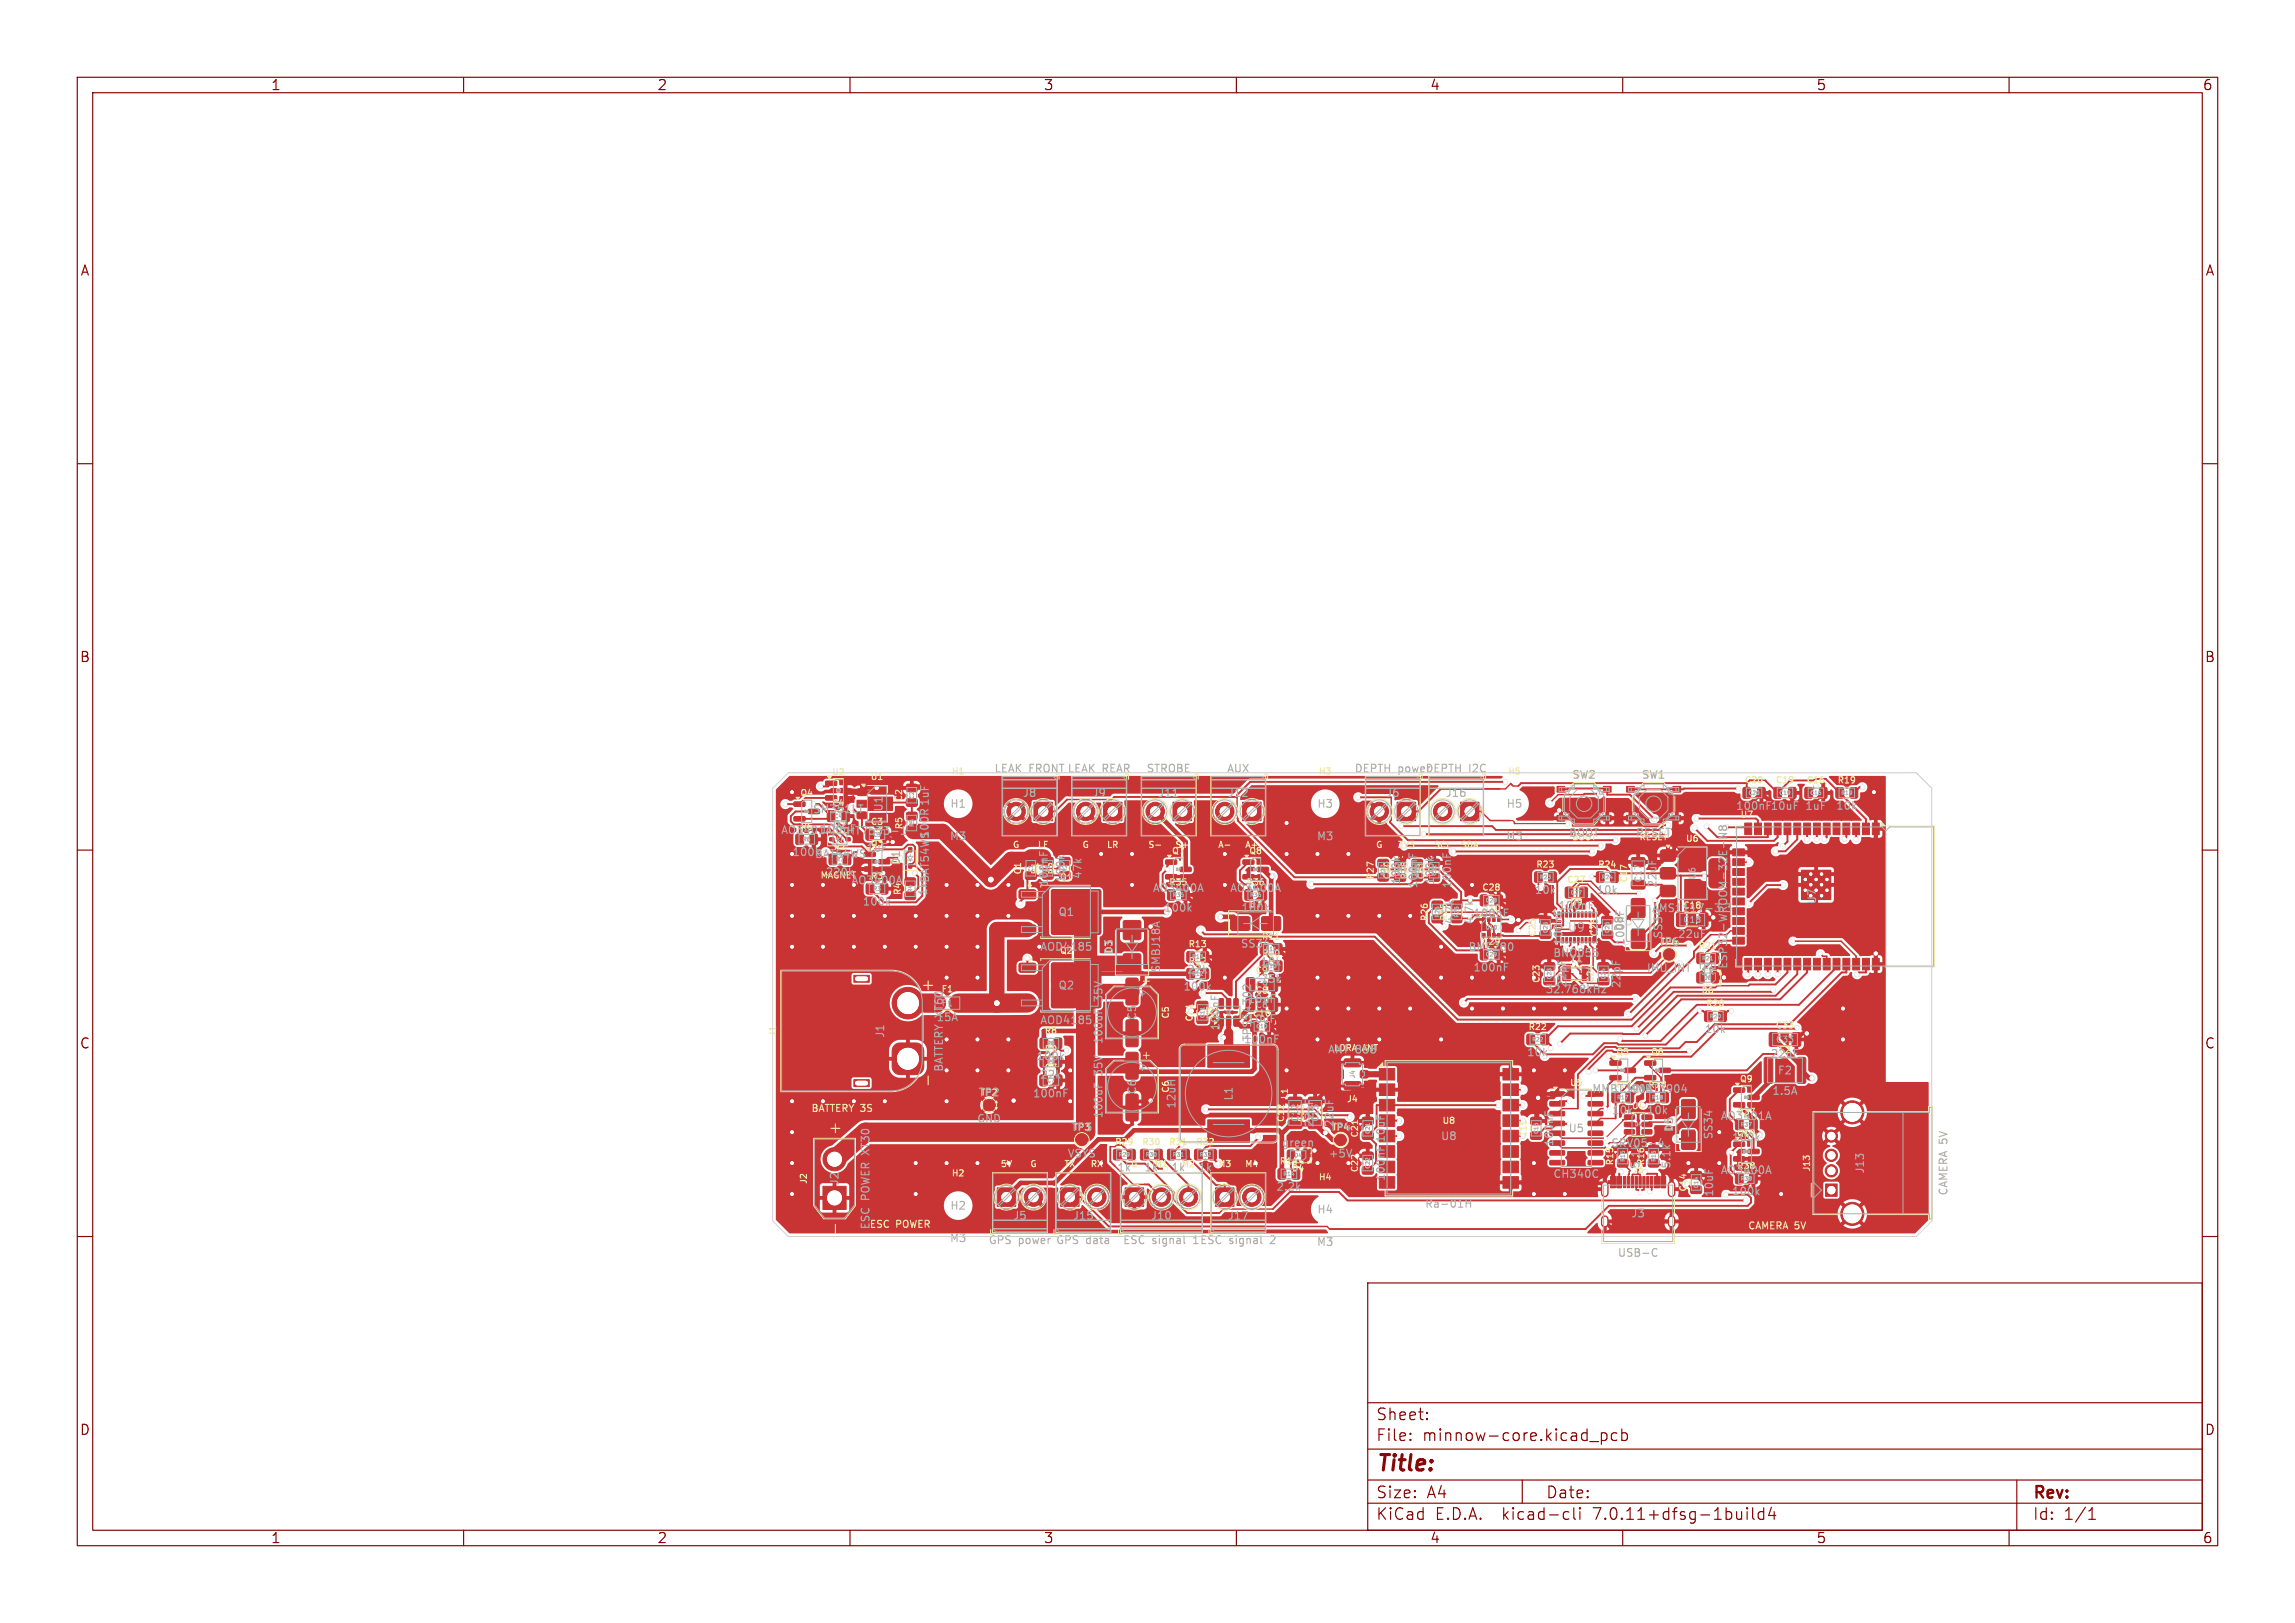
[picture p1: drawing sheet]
<svg xmlns="http://www.w3.org/2000/svg" width="297mm" height="210mm" viewBox="0 0 297 210" stroke-linecap="round" stroke-linejoin="round" font-family="sans-serif">
<defs><g id="words">
<text font-size="2.8" fill="#840000" x="178" y="190.9">Title:</text>
<text font-size="2.1" fill="#afafaf" x="121" y="128.5" transform="rotate(-90 121 128.5)">+</text>
<text font-size="2.1" fill="#f2eda1" x="109" y="147" transform="rotate(-90 109 147)">+</text>
<g font-size="2.1" fill="#840000">
<text x="178" y="184">Sheet:</text>
<text x="178" y="186.7">File:</text>
<text x="184.1" y="186.7">minnow-core.kicad_pcb</text>
<text x="178" y="196.9">KiCad</text>
<text x="178" y="194.1">Size:</text>
<text x="184.7" y="194.1">A4</text>
<text x="185.7" y="196.9">E.D.A.</text>
<text x="194.6" y="196.9">kicad-cli</text>
<text x="200" y="194.1">Date:</text>
<text x="206.5" y="196.9">7.0.11+dfsg-1build4</text>
<text x="263" y="194.3">Rev:</text>
<text x="263" y="196.9">Id:</text>
<text x="267.1" y="196.9">1/1</text>
</g>
<g font-size="1.8" fill="#840000">
<text x="35" y="11.9">1</text>
<text x="85" y="11.9">2</text>
<text x="135" y="11.9">3</text>
<text x="185" y="11.9">4</text>
<text x="235" y="11.9">5</text>
<text x="285" y="11.9">6</text>
<text x="10.3" y="35.9">A</text>
<text x="285.4" y="35.9">A</text>
<text x="10.3" y="85.9">B</text>
<text x="285.3" y="85.9">B</text>
<text x="10.3" y="135.9">C</text>
<text x="285.3" y="135.9">C</text>
<text x="10.3" y="185.9">D</text>
<text x="285.3" y="185.9">D</text>
<text x="35" y="199.9">1</text>
<text x="85" y="199.9">2</text>
<text x="135" y="199.9">3</text>
<text x="185" y="199.9">4</text>
<text x="235" y="199.9">5</text>
<text x="285" y="199.9">6</text>
</g>
<text font-size="1.5" fill="#afafaf" x="202.8" y="120.7">U9</text>
<g font-size="1.4" fill="#afafaf">
<text x="128.6" y="100.2">LEAK</text>
<text x="133.2" y="100.2">FRONTLEAK</text>
<text x="142.7" y="100.2">REAR</text>
<text x="148.3" y="100.2">STROBE</text>
<text x="158.7" y="100.2">AUX</text>
<text x="175.2" y="100.2">DEPTH</text>
<text x="180.9" y="100.2">powerDEPTH</text>
<text x="190.1" y="100.2">I2C</text>
<text x="203.4" y="101">SW2</text>
<text x="212.4" y="101">SW1</text>
<text x="105.1" y="105.4">SM351LT</text>
<text x="107.6" y="107.5">D2</text>
<text x="114.4" y="105.1" transform="rotate(-90 114.4 105.1)">U1</text>
<text x="122.9" y="104.7">H1</text>
<text x="132.3" y="103.3">J8</text>
<text x="141.3" y="103.3">J9</text>
<text x="149.8" y="103.3">J11</text>
<text x="158.8" y="103.3">J12</text>
<text x="170.4" y="104.7">H3</text>
<text x="179.3" y="103.3">J6</text>
<text x="187" y="103.3">J16</text>
<text x="194.9" y="104.7">H5</text>
<text x="224.6" y="105">100nF 10uF</text>
<text x="233.5" y="105">1uF</text>
<text x="237.5" y="105">10k</text>
<text x="101" y="108.1">AO3401A</text>
<text x="102.4" y="111">100kBAT54WS</text>
<text x="106.1" y="108">100nFHT7533-1</text>
<text x="106.7" y="113.6">220k</text>
<text x="112" y="110.4">1uF</text>
<text x="116.7" y="112.1" transform="rotate(-90 116.7 112.1)">D1</text>
<text x="120.4" y="108.6" transform="rotate(-90 120.4 108.6)">100R 1uF</text>
<text x="122.8" y="108.9">M3</text>
<text x="140.2" y="113.8" transform="rotate(-90 140.2 113.8)">47k</text>
<text x="170.3" y="108.9">M3</text>
<text x="194.8" y="108.9">M3</text>
<text x="202.9" y="108.5">BOOT</text>
<text x="211.6" y="108.5">RESET</text>
<text x="110.1" y="114.6">AO3400A</text>
<text x="111.5" y="117.4">100k</text>
<text x="120.2" y="116" transform="rotate(-90 120.2 116)">1kBAT54WS</text>
<text x="135.8" y="114.8" transform="rotate(-90 135.8 114.8)">100nF</text>
<text x="136.9" y="118.7">Q1</text>
<text x="138" y="114.3" transform="rotate(-90 138 114.3)">100k</text>
<text x="149.1" y="115.6">AO3400A</text>
<text x="150.5" y="118.2">100k</text>
<text x="159.1" y="115.6">AO3400A</text>
<text x="160.5" y="118.2">100k</text>
<text x="161.4" y="117.7">D7</text>
<text x="181.4" y="114.6" transform="rotate(-90 181.4 114.6)">100k</text>
<text x="183.6" y="115" transform="rotate(-90 183.6 115)">100nF</text>
<text x="185.8" y="114.6" transform="rotate(-90 185.8 114.6)">100k</text>
<text x="188" y="115" transform="rotate(-90 188 115)">100nF</text>
<text x="188.4" y="119.7" transform="rotate(-90 188.4 119.7)">4.7k</text>
<text x="190.6" y="118.9">100nF</text>
<text x="190.9" y="119.7" transform="rotate(-90 190.9 119.7)">4.7k</text>
<text x="198.5" y="115.9">10k</text>
<text x="201.6" y="117.9">100nF</text>
<text x="206.5" y="115.9">10k</text>
<text x="213.7" y="118.2">AMS1117-3.3</text>
<text x="214.6" y="115" transform="rotate(-90 214.6 115)">22uF</text>
<text x="235.2" y="117.1" transform="rotate(-90 235.2 117.1)">U7</text>
<text x="134.5" y="123.2">AOD4185</text>
<text x="144.2" y="123.6" transform="rotate(-90 144.2 123.6)">D3</text>
<text x="150.3" y="125.9" transform="rotate(-90 150.3 125.9)">SMBJ18A</text>
<text x="160.5" y="122.8">SS34</text>
<text x="163" y="125.2">10k</text>
<text x="189.9" y="123.3">BME280</text>
<text x="190.6" y="125.9">100nF</text>
<text x="200.9" y="124">BNO055</text>
<text x="202.4" y="122.4" transform="rotate(-90 202.4 122.4)">100nF</text>
<text x="203" y="124.7">Y1</text>
<text x="210.2" y="120.6" transform="rotate(-90 210.2 120.6)">D8</text>
<text x="210.4" y="122.4" transform="rotate(-90 210.4 122.4)">100nF</text>
<text x="213" y="126">IMU_INT</text>
<text x="214.5" y="122.6">TP6</text>
<text x="215.3" y="121.5" transform="rotate(-90 215.3 121.5)">SS34</text>
<text x="217" y="121.6">22uF</text>
<text x="219.7" y="125.6">red</text>
<text x="223.7" y="125.5" transform="rotate(-90 223.7 125.5)">ESP32-WROOM-32E-N8</text>
<text x="136.9" y="128.2">Q2</text>
<text x="142.9" y="129.6" transform="rotate(-90 142.9 129.6)">35V</text>
<text x="153" y="128.4">100k</text>
<text x="153.5" y="126.2">22k</text>
<text x="161.3" y="130">10uF</text>
<text x="163" y="127.4">75k</text>
<text x="199.9" y="128.7">32.768kHz</text>
<text x="202.9" y="128" transform="rotate(-90 202.9 128)">22pF</text>
<text x="209.9" y="128" transform="rotate(-90 209.9 128)">22pF</text>
<text x="220" y="126.4">1k</text>
<text x="114.6" y="134.4" transform="rotate(-90 114.6 134.4)">J1</text>
<text x="121.1" y="132.3">15A</text>
<text x="134" y="137.4">100k</text>
<text x="134.5" y="132.7">AOD4185</text>
<text x="142.9" y="135.2" transform="rotate(-90 142.9 135.2)">100uF</text>
<text x="147.2" y="132.1" transform="rotate(-90 147.2 132.1)">C5</text>
<text x="158" y="133.4" transform="rotate(-90 158 133.4)">100nF</text>
<text x="160.9" y="135.2">100nF</text>
<text x="161.3" y="132.6">10uF</text>
<text x="162.1" y="134.9" transform="rotate(-90 162.1 134.9)">TPS54302</text>
<text x="171.8" y="136.5">ANT 868</text>
<text x="197.5" y="136.9">10k</text>
<text x="220.5" y="133.9">10k</text>
<text x="229" y="137.1">22uF</text>
<text x="122.2" y="138.8" transform="rotate(-90 122.2 138.8)">BATTERY XT60</text>
<text x="126.5" y="142.1">TP2</text>
<text x="133.6" y="142.2">100nF</text>
<text x="134.5" y="139.8">22k</text>
<text x="142.9" y="139.2" transform="rotate(-90 142.9 139.2)">35V</text>
<text x="147.2" y="141.7" transform="rotate(-90 147.2 141.7)">C6</text>
<text x="152.3" y="143.6" transform="rotate(-90 152.3 143.6)">12uH</text>
<text x="159.7" y="142.5" transform="rotate(-90 159.7 142.5)">L1</text>
<text x="205.9" y="141.6">MMBT3904</text>
<text x="210.4" y="141.6">MMBT3904</text>
<text x="229.3" y="141.9">1.5A</text>
<text x="230" y="139.2">F2</text>
<text x="126.4" y="145.5">GND</text>
<text x="138.1" y="150">VSYS</text>
<text x="138.5" y="146.6">TP3</text>
<text x="142.9" y="144.8" transform="rotate(-90 142.9 144.8)">100uF</text>
<text x="165.8" y="148.6">green</text>
<text x="170.2" y="146" transform="rotate(-90 170.2 146)">22uF</text>
<text x="171.9" y="150">+5V</text>
<text x="172" y="146.6">TP4</text>
<text x="172.8" y="146" transform="rotate(-90 172.8 146)">22uF</text>
<text x="179.4" y="148" transform="rotate(-90 179.4 148)">10uF</text>
<text x="186.4" y="147.7">U8</text>
<text x="201.2" y="148.4" transform="rotate(-90 201.2 148.4)">100nF</text>
<text x="202.9" y="146.7">U5</text>
<text x="208.4" y="148.6">SRV05-4</text>
<text x="208.5" y="144.4">10k</text>
<text x="213" y="144.4">10k</text>
<text x="216.7" y="146.6" transform="rotate(-90 216.7 146.6)">D5</text>
<text x="221.8" y="147.5" transform="rotate(-90 221.8 147.5)">SS34</text>
<text x="222.6" y="145.1">AO3401A</text>
<text x="224" y="147.9">100k</text>
<text x="108.7" y="153.5" transform="rotate(-90 108.7 153.5)">J2</text>
<text x="112.7" y="155.3" transform="rotate(-90 112.7 155.3)">POWER XT30</text>
<text x="144.5" y="151.8">1k</text>
<text x="148" y="151.8">1k</text>
<text x="151.5" y="151.8">1k</text>
<text x="155" y="151.8">1k</text>
<text x="165.1" y="154.3">2.2k</text>
<text x="179.4" y="152.9" transform="rotate(-90 179.4 152.9)">100nF</text>
<text x="200.9" y="152.6">CH340C</text>
<text x="212.4" y="151.3" transform="rotate(-90 212.4 151.3)">5.1k</text>
<text x="216.4" y="151.3" transform="rotate(-90 216.4 151.3)">5.1k</text>
<text x="221.9" y="155" transform="rotate(-90 221.9 155)">10uF</text>
<text x="222.6" y="152.1">AO3400A</text>
<text x="224" y="154.9">100k</text>
<text x="241.4" y="152" transform="rotate(-90 241.4 152)">J13</text>
<text x="252.2" y="154.8" transform="rotate(-90 252.2 154.8)">CAMERA 5V</text>
<text x="112.7" y="159.2" transform="rotate(-90 112.7 159.2)">ESC</text>
<text x="122.8" y="160.9">M3</text>
<text x="122.9" y="156.7">H2</text>
<text x="127.9" y="161.2">GPS</text>
<text x="131" y="158">J5</text>
<text x="131.8" y="161.2">power GPS</text>
<text x="138.7" y="158">J15</text>
<text x="140.5" y="161.2">data</text>
<text x="145.2" y="161.2">ESC</text>
<text x="148.8" y="158">J10</text>
<text x="149.1" y="161.2">signal</text>
<text x="154.7" y="161.2">1ESC</text>
<text x="158.8" y="158">J17</text>
<text x="159.1" y="161.2">signal</text>
<text x="164.6" y="161.2">2</text>
<text x="170.3" y="161.4">M3</text>
<text x="170.4" y="157.2">H4</text>
<text x="184.3" y="156.5">Ra-01H</text>
<text x="211" y="157.7">J3</text>
<text x="209.3" y="162.8">USB-C</text>
</g>
<g font-size="1.3" fill="#f2eda1">
<text x="104.9" y="144.1">BATTERY 3S</text>
<text x="116" y="159.1">POWER</text>
<text x="226.1" y="159.3">CAMERA 5V</text>
</g>
<g font-size="1.1" fill="#afafaf">
<text x="107.6" y="100.5">U2</text>
<text x="103.5" y="103.2">Q4</text>
<text x="103.5" y="107.6">R6</text>
<text x="107.6" y="104.5">C4</text>
<text x="112.6" y="106.9">C3</text>
<text x="117" y="107.4" transform="rotate(-90 117 107.4)">R5</text>
<text x="106.1" y="113.9">MAGNET</text>
<text x="107.8" y="110.2">R7</text>
<text x="112.6" y="109.7">Q3</text>
<text x="112.6" y="114">R3</text>
<text x="134.6" y="113.3" transform="rotate(-90 134.6 113.3)">R1</text>
<text x="136.8" y="113.3" transform="rotate(-90 136.8 113.3)">R2</text>
<text x="151.6" y="110.7">Q7</text>
<text x="161.6" y="110.7">Q8</text>
<text x="180.1" y="113.9" transform="rotate(-90 180.1 113.9)">C30</text>
<text x="182.4" y="113.9" transform="rotate(-90 182.4 113.9)">R28</text>
<text x="184.5" y="113.9" transform="rotate(-90 184.5 113.9)">C31</text>
<text x="203.3" y="108.9">BOOT</text>
<text x="212" y="108.9">RESET</text>
<text x="219.6" y="113.9" transform="rotate(-90 219.6 113.9)">U6</text>
<text x="116.8" y="115.9" transform="rotate(-90 116.8 115.9)">R4</text>
<text x="137.1" y="114.1">Q1</text>
<text x="151.2" y="114.8">R35</text>
<text x="161.2" y="114.8">R36</text>
<text x="187.5" y="119.3" transform="rotate(-90 187.5 119.3)">R25</text>
<text x="191.7" y="118.2">U10</text>
<text x="203.1" y="117.4">U9</text>
<text x="212.6" y="114.3" transform="rotate(-90 212.6 114.3)">C17</text>
<text x="217.7" y="117.8">C18</text>
<text x="217.7" y="119.6">C18</text>
<text x="137.1" y="123.6">Q2</text>
<text x="153.7" y="125">R12</text>
<text x="163.2" y="121.8">R11</text>
<text x="163.2" y="124">R10</text>
<text x="191.7" y="122.4">C29</text>
<text x="121.7" y="128.6">F1</text>
<text x="121.8" y="130.4">F1</text>
<text x="157.2" y="131.9" transform="rotate(-90 157.2 131.9)">U3</text>
<text x="162" y="131.7">C10</text>
<text x="162.4" y="126.2">C9</text>
<text x="162.4" y="128.8">C8</text>
<text x="162.4" y="128">C9</text>
<text x="162.4" y="130.6">C8</text>
<text x="206.4" y="127.3" transform="rotate(-90 206.4 127.3)">C24</text>
<text x="135.1" y="136.4">R9</text>
<text x="172.5" y="136.2">LORA</text>
<text x="176.4" y="136.2">ANT</text>
<text x="209.1" y="136.7">Q5</text>
<text x="213.6" y="136.7">Q6</text>
<text x="229.7" y="135.1">C33</text>
<text x="230.1" y="136.5">F2</text>
<text x="135.1" y="138.7">C7</text>
<text x="151.5" y="141.5" transform="rotate(-90 151.5 141.5)">C6</text>
<text x="208.7" y="141">R17</text>
<text x="211.1" y="143.7">U4</text>
<text x="213.2" y="141">R18</text>
<text x="225.1" y="140.2">Q9</text>
<text x="151.2" y="148.4">R31</text>
<text x="168.2" y="145.3" transform="rotate(-90 168.2 145.3)">C12</text>
<text x="169" y="145.3" transform="rotate(-90 169 145.3)">C13</text>
<text x="170.8" y="145.3" transform="rotate(-90 170.8 145.3)">C13</text>
<text x="224.7" y="147.2">Q10</text>
<text x="224.7" y="144.5">R37</text>
<text x="149.3" y="151.2">M1</text>
<text x="152.8" y="151.2">M2</text>
<text x="211.2" y="152">J3</text>
<text x="213" y="150.9" transform="rotate(-90 213 150.9)">R16</text>
<text x="224.7" y="151.5">R38</text>
</g>
<g font-size="1.1" fill="#f2eda1">
<text x="112.6" y="101.1">U1</text>
<text x="123.1" y="100.4">H1</text>
<text x="170.6" y="100.4">H3</text>
<text x="195.1" y="100.4">H5</text>
<text x="225.7" y="101.5">C20</text>
<text x="229.7" y="101.5">C19</text>
<text x="237.7" y="101.6">R19</text>
<text x="116.9" y="103.8" transform="rotate(-90 116.9 103.8)">C2</text>
<text x="225.1" y="106">U7</text>
<text x="131" y="109.9">G</text>
<text x="132.3" y="113.3" transform="rotate(-90 132.3 113.3)">C1</text>
<text x="134.2" y="109.9">LF</text>
<text x="140" y="109.9">G</text>
<text x="143.1" y="109.9">LR</text>
<text x="148.5" y="109.9">S-</text>
<text x="152" y="109.9">S+</text>
<text x="157.5" y="109.9">A-</text>
<text x="161" y="109.9">A+</text>
<text x="178" y="109.9">G</text>
<text x="178" y="113.9" transform="rotate(-90 178 113.9)">R27</text>
<text x="185.5" y="109.9">SCL</text>
<text x="188.9" y="109.9">SDA</text>
<text x="198.7" y="112.5">R23</text>
<text x="206.7" y="112.5">R24</text>
<text x="218.1" y="109.1">U6</text>
<text x="185" y="119.3" transform="rotate(-90 185 119.3)">R26</text>
<text x="191.7" y="115.4">C28</text>
<text x="202.7" y="114.4">C27</text>
<text x="210.8" y="114.3" transform="rotate(-90 210.8 114.3)">C17</text>
<text x="153.7" y="122.8">R13</text>
<text x="206.9" y="121.3" transform="rotate(-90 206.9 121.3)">C26</text>
<text x="219.7" y="123">R21</text>
<text x="151.5" y="131.9" transform="rotate(-90 151.5 131.9)">C5</text>
<text x="220.1" y="128.8">D6</text>
<text x="220.7" y="130.5">R20</text>
<text x="100.6" y="134.2" transform="rotate(-90 100.6 134.2)">J1</text>
<text x="135.1" y="134">R8</text>
<text x="197.7" y="133.5">R22</text>
<text x="229.7" y="133.3">C33</text>
<text x="166.9" y="142.3" transform="rotate(-90 166.9 142.3)">L1</text>
<text x="174.2" y="142.8">J4</text>
<text x="203.1" y="140.7">U5</text>
<text x="144.2" y="148.4">R29</text>
<text x="147.7" y="148.4">R30</text>
<text x="154.7" y="148.4">R32</text>
<text x="166.4" y="145.3" transform="rotate(-90 166.4 145.3)">C12</text>
<text x="175.9" y="147.3" transform="rotate(-90 175.9 147.3)">C21</text>
<text x="186.6" y="145.6">U8</text>
<text x="104.6" y="153.3" transform="rotate(-90 104.6 153.3)">J2</text>
<text x="123.1" y="152.4">H2</text>
<text x="133.2" y="151.2">G</text>
<text x="137.6" y="151.2">TX</text>
<text x="146.3" y="151.2">G</text>
<text x="165.5" y="150.9">R14</text>
<text x="167.1" y="151.8">D4</text>
<text x="170.6" y="152.9">H4</text>
<text x="175.9" y="151.8" transform="rotate(-90 175.9 151.8)">C22</text>
<text x="209" y="150.9" transform="rotate(-90 209 150.9)">R15</text>
<text x="234.4" y="151.7" transform="rotate(-90 234.4 151.7)">J13</text>
</g>
<g font-size="1.1" fill="#fff">
<text x="233.7" y="101.5">C16</text>
<text x="180.8" y="109.9">3V3</text>
<text x="198.9" y="121.3" transform="rotate(-90 198.9 121.3)">C25</text>
<text x="199.4" y="127.3" transform="rotate(-90 199.4 127.3)">C23</text>
<text x="154.5" y="132.3" transform="rotate(-90 154.5 132.3)">C11</text>
<text x="197.7" y="147.3" transform="rotate(-90 197.7 147.3)">C15</text>
<text x="129.4" y="151.2">5V</text>
<text x="141" y="151.2">RX</text>
<text x="157.5" y="151.2">M3</text>
<text x="161" y="151.2">M4</text>
<text x="218.4" y="154.3" transform="rotate(-90 218.4 154.3)">C14</text>
</g>
<text font-size=".8" fill="#afafaf" x="175.5" y="139.6" transform="rotate(-90 175.5 139.6)">J4</text>
<g font-size=".7" fill="#afafaf">
<text x="107.9" y="106">C4</text>
<text x="118.4" y="107.1" transform="rotate(-90 118.4 107.1)">R5</text>
<text x="118.4" y="103.5" transform="rotate(-90 118.4 103.5)">C2</text>
<text x="226.2" y="103">C20</text>
<text x="230.2" y="103">C19</text>
<text x="234.2" y="103">C16</text>
<text x="238.2" y="103">R19</text>
<text x="103.8" y="109">R6</text>
<text x="108.1" y="111.6">R7</text>
<text x="112.9" y="108.4">C3</text>
<text x="133.8" y="112.9" transform="rotate(-90 133.8 112.9)">C1</text>
<text x="136" y="112.9" transform="rotate(-90 136 112.9)">R1</text>
<text x="138.2" y="112.9" transform="rotate(-90 138.2 112.9)">R2</text>
<text x="179.4" y="113.4" transform="rotate(-90 179.4 113.4)">R27</text>
<text x="181.6" y="113.4" transform="rotate(-90 181.6 113.4)">C30</text>
<text x="183.8" y="113.4" transform="rotate(-90 183.8 113.4)">R28</text>
<text x="186" y="113.4" transform="rotate(-90 186 113.4)">C31</text>
<text x="199.2" y="113.9">R23</text>
<text x="207.2" y="113.9">R24</text>
<text x="112.9" y="115.4">R3</text>
<text x="118.2" y="115.6" transform="rotate(-90 118.2 115.6)">R4</text>
<text x="151.7" y="116.2">R35</text>
<text x="161.7" y="116.2">R36</text>
<text x="186.4" y="118.8" transform="rotate(-90 186.4 118.8)">R26</text>
<text x="188.9" y="118.8" transform="rotate(-90 188.9 118.8)">R25</text>
<text x="192.2" y="116.9">C28</text>
<text x="203.2" y="115.9">C27</text>
<text x="154.2" y="124.2">R13</text>
<text x="163.7" y="123.2">R11</text>
<text x="163.7" y="125.4">R10</text>
<text x="192.2" y="120.4">U10</text>
<text x="192.2" y="123.9">C29</text>
<text x="200.4" y="120.8" transform="rotate(-90 200.4 120.8)">C25</text>
<text x="208.4" y="120.8" transform="rotate(-90 208.4 120.8)">C26</text>
<text x="220.2" y="124.4">R21</text>
<text x="154.2" y="126.4">R12</text>
<text x="156" y="131.8" transform="rotate(-90 156 131.8)">C11</text>
<text x="200.9" y="126.8" transform="rotate(-90 200.9 126.8)">C23</text>
<text x="207.9" y="126.8" transform="rotate(-90 207.9 126.8)">C24</text>
<text x="220.4" y="126.9">D6</text>
<text x="221.2" y="131.9">R20</text>
<text x="135.4" y="137.8">R9</text>
<text x="135.4" y="135.4">R8</text>
<text x="162.5" y="133.2">C10</text>
<text x="198.2" y="134.9">R22</text>
<text x="135.4" y="140.2">C7</text>
<text x="209.2" y="142.4">R17</text>
<text x="213.7" y="142.4">R18</text>
<text x="144.7" y="149.8">R29</text>
<text x="148.2" y="149.8">R30</text>
<text x="151.7" y="149.8">R31</text>
<text x="155.2" y="149.8">R32</text>
<text x="167.4" y="149.9">D4</text>
<text x="177.4" y="146.8" transform="rotate(-90 177.4 146.8)">C21</text>
<text x="199.2" y="146.8" transform="rotate(-90 199.2 146.8)">C15</text>
<text x="225.2" y="145.9">R37</text>
<text x="166" y="152.3">R14</text>
<text x="177.4" y="151.3" transform="rotate(-90 177.4 151.3)">C22</text>
<text x="210.4" y="150.4" transform="rotate(-90 210.4 150.4)">R15</text>
<text x="214.4" y="150.4" transform="rotate(-90 214.4 150.4)">R16</text>
<text x="219.9" y="153.8" transform="rotate(-90 219.9 153.8)">C14</text>
<text x="225.2" y="152.9">R38</text>
</g>
<g font-size=".6" fill="#afafaf">
<text x="159.3" y="131.5" transform="rotate(-90 159.3 131.5)">U3</text>
<text x="211.5" y="145.8">U4</text>
</g>
<g font-size=".4" fill="#afafaf">
<text x="104" y="105.2">Q4</text>
<text x="108.1" y="102.5">U2</text>
<text x="113.1" y="111.7">Q3</text>
<text x="152.1" y="112.7">Q7</text>
<text x="162.1" y="112.7">Q8</text>
<text x="209.6" y="138.7">Q5</text>
<text x="214.1" y="138.7">Q6</text>
<text x="225.6" y="142.2">Q9</text>
<text x="225.5" y="149.2">Q10</text>
</g>
</g></defs>
<g fill="none" stroke="#840000" stroke-width=".15">
<path d="M10 10h277v190h-277zM12 12h273v186h-273zM60 10v2M110 10v2M160 10v2M210 10v2M260 10v2M10 60h2M285 60h2M10 110h2M285 110h2M10 160h2"/>
<path d="M285 160h2M177 166h108v32h-108zM60 198v2M110 198v2M160 198v2M177 194.5h108M177 191.5h108M177 187.5h108M177 181.5h108M182.5 186.3h.1l-.1 .1M182.5 186.3v.1M182.5 185.5v.1"/>
<path d="M182.5 185.5h.1l-.1 .1M184.7 183.6v.1M184.7 183.6h-.1l.1 .1M184.7 182.8v.1M184.7 182.8h-.1l.1 .1M197 191.5v3M202.6 195.6l.4 .1M203 196.5l-.4 .1M203.7 195.1v1.3l.2 .2M204.5 195.1v.1M204.5 195.6v1M204.5 195.1l-.1 .1h.1"/>
<path d="M205.7 186.5h1.2M207.2 185.5l.5-.1 .3 .3v.4l-.2 .2-.1 .1-.5-.1M207.2 185.4v1.5M209.2 185.5l-.4-.1-.3 .3v.4l.2 .2 .1 .1 .4-.1M209.9 185.5l.4-.1 .3 .3v.4l-.1 .2-.2 .1-.4-.1M209.9 184.9v1.5M210 198v2M226.1 195.1v.1M226.1 195.6v1M226.1 195.1l-.1 .1h.1M226.1 195.1l.1 .1h-.1M226.8 195.1v1.3l.2 .2"/>
<path d="M228.2 195.7l-.4-.1-.3 .3v.4l.2 .2 .1 .1 .4-.1M228.2 195.1v1.5M229.2 195l-.3 1.1h.9M229.6 195.6v1M260 198v2M261 191.5v6.5M270.3 196.6h.9M270.3 195.5l.4-.4v1.5"/>
</g>
<g fill="#c83434" stroke="#c83434" stroke-width=".13">
<path d="M134.6 139.1h.7l.2 .1v1.1l-.1 .2h-.6l-.2-.1-.1-1.1z"/>
<path d="M136.5 139.1h.7l.2 .1 .1 1.1-.2 .2h-.6l-.2-.1v-1.1z"/>
<path d="M229.6 101.9h.7l.2 .1v1.1l-.1 .2h-.6l-.2-.1-.1-1.1z"/>
<path d="M231.5 101.9h.7l.2 .1v1.1l-.1 .2h-.6l-.2-.1-.1-1.1z"/>
<path d="M210.2 144.3h1.2l.1 .1v.4l-.1 .1-1.1-.1-.1-.1z"/>
<path d="M210.2 145.2h1.2l.1 .1v.4l-.1 .1h-1.1l-.1-.2z"/>
<path d="M210.2 146.2h1.2l.1 .1v.4l-.1 .1-1.1-.1-.1-.1z"/>
<path d="M212.5 146.2h1.2l.1 .1v.4l-.1 .1-1.1-.1-.1-.1z"/>
<path d="M212.5 145.2h1.2l.1 .1v.4l-.1 .1h-1.1l-.1-.2z"/>
<path d="M212.5 144.3h1.2l.1 .1v.4l-.1 .1-1.1-.1-.1-.1z"/>
<path d="M156.3 135.2h5.4v2.9h-5.4z"/>
<path d="M156.3 144.9h5.4v2.9h-5.4z"/>
<path d="M151.1 148.8l.8-.1 .2 .2v1l-.2 .2h-.6l-.2-.2v-1z"/>
<path d="M153 148.8l.7-.1 .2 .2v1l-.1 .2h-.6l-.3-.2v-1z"/>
<path d="M161.1 115.2l.8-.1 .2 .2v.9l-.2 .3h-.6l-.2-.2v-.9z"/>
<path d="M163 115.2l.7-.1 .2 .2v.9l-.1 .3h-.6l-.3-.2v-.9z"/>
<path d="M153.6 123.2l.7-.1 .3 .2v.9l-.2 .3h-.6l-.2-.2v-.9z"/>
<path d="M155.5 123.2l.7-.1 .2 .2v.9l-.1 .3h-.7l-.2-.2v-.9z"/>
<path d="M217 118.2l.8-.1 .3 .2v1.4l-.2 .2h-.7l-.2-.2v-1.3z"/>
<path d="M220 118.2l.8-.1 .2 .2 .1 1.4-.2 .2h-.8l-.2-.2v-1.3z"/>
<path d="M225.6 101.9h.7l.2 .1v1.1l-.1 .2h-.6l-.2-.1-.1-1.1z"/>
<path d="M227.5 101.9h.7l.2 .1v1.1l-.1 .2h-.6l-.2-.1-.1-1.1z"/>
<path d="M151.8 103.8h2.4v2.4h-2.4z"/>
<path d="M197.6 133.9l.8-.1 .2 .2v.9l-.2 .3h-.6l-.2-.2v-.9z"/>
<path d="M199.5 133.9l.7-.1 .2 .2v.9l-.1 .3h-.6l-.3-.2v-.9z"/>
<path d="M204.7 125.1h1v1.8h-1z"/>
<path d="M198.6 112.9l.8-.1 .2 .2v.9l-.2 .3h-.6l-.2-.2v-.9z"/>
<path d="M200.5 112.9l.7-.1 .2 .2v.9l-.1 .3h-.6l-.3-.2v-.9z"/>
<path d="M134.6 136.8l.7-.1 .3 .2v1l-.2 .2h-.6l-.2-.2v-1z"/>
<path d="M136.5 136.8l.7-.1 .2 .2v1l-.1 .2h-.7l-.2-.2v-1z"/>
<path d="M159.3 118.7l.2-.1h2l.2 .1v.1v1.5l-.2 .1h-2l-.2-.1v-.2z"/>
<path d="M163.3 118.7l.2-.1h2l.2 .1v.1v1.5l-.2 .1h-2l-.2-.1v-.2z"/>
<path d="M185.4 118.5l.2-.1h.9l.2 .3v.6l-.3 .1h-.9l-.2-.2z"/>
<path d="M185.4 116.6h.2h.9l.2 .2v.6l-.3 .2h-.9l-.2-.2z"/>
<path d="M107.1 104.9h.7l.2 .1 .1 1.1-.2 .2h-.6l-.2-.1v-1.1z"/>
<path d="M109 104.9h.7l.2 .1v1.1l-.1 .2h-.6l-.2-.1-.1-1.1z"/>
<path d="M161.9 132.1h.7l.2 .1 .1 1.1-.2 .2h-.6l-.2-.1v-1.1z"/>
<path d="M163.8 132.1h.7l.2 .1v1.1l-.1 .2h-.6l-.2-.1-.1-1.1z"/>
<path d="M132.7 112.9l.2-.1h1.1l.1 .3v.5l-.2 .2h-1.1l-.1-.3z"/>
<path d="M132.7 111l.2-.1h1.1l.1 .2v.6l-.2 .2h-1.1l-.1-.2z"/>
<path d="M206.8 126.5h.2h1.1l.1 .2v.6l-.2 .2-1.1-.1-.1-.2z"/>
<path d="M206.8 124.6l.2-.1 1.1 .1 .1 .2v.6l-.2 .1h-1.1l-.1-.2z"/>
<path d="M111 102.1h1.1l.1 .2v.5l-.2 .2-1-.1-.1-.2z"/>
<path d="M110.9 103.5h1.5v-.4h3.1v1.8h-3.1v-.5h-1.5z"/>
<path d="M111 105.1h1.1l.1 .2v.5l-.2 .2-1-.1-.1-.2z"/>
<path d="M180.8 103.8h2.4v2.4h-2.4z"/>
<path d="M150.9 111.3h1.3l.1 .1v.4h-.1h-1.3l-.1-.1z"/>
<path d="M150.9 113.2h1.3l.1 .1v.4l-.1 .1-1.3-.1-.1-.1z"/>
<path d="M152.7 112.2h1.4l.1 .2v.3l-.2 .1h-1.2l-.1-.1z"/>
<path d="M193.8 120.8h.3v.5h-.3z"/>
<path d="M193.1 120.8h.4v.5h-.4z"/>
<path d="M192.5 120.8h.4v.5h-.4z"/>
<path d="M191.9 120.8h.3v.5h-.3z"/>
<path d="M180.5 113.1h.2h1.1l.1 .2v.6l-.2 .2-1.1-.1-.1-.2z"/>
<path d="M180.5 111.2l.2-.1 1.1 .1 .1 .2v.6l-.2 .1h-1.1l-.1-.2z"/>
<path d="M144.1 148.8l.8-.1 .2 .2v1l-.2 .2h-.6l-.2-.2v-1z"/>
<path d="M146 148.8l.7-.1 .2 .2v1l-.1 .2h-.6l-.3-.2v-1z"/>
<path d="M208.4 137.3h1.3l.1 .1v.4l-.1 .1-1.3-.1-.1-.1z"/>
<path d="M208.4 139.2h1.3l.1 .1v.4l-.1 .1-1.3-.1-.1-.1z"/>
<path d="M210.2 138.2h1.4l.1 .1v.4l-.2 .1h-1.2l-.1-.2z"/>
<path d="M145.4 123.5l.2-.1h1.8l.2 .1v.2v1.9v.2l-.2 .1h-1.8l-.2-.1-.1-.2v-1.9z"/>
<path d="M145.4 119.2l.2-.1h1.8l.2 .1v.2v2v.1l-.2 .1h-1.8l-.2-.1-.1-.1v-2z"/>
<path d="M168.5 148.9l.7-.1 .2 .2v1l-.1 .2h-.6l-.2-.2z"/>
<path d="M166.6 148.9l.7-.1 .2 .2 .1 1-.2 .2h-.6l-.2-.2z"/>
<path d="M219.6 123.4l.8-.1 .2 .2v1l-.2 .2h-.6l-.2-.2v-1z"/>
<path d="M221.5 123.4l.7-.1 .2 .2v1l-.1 .2h-.6l-.3-.2v-1z"/>
<path d="M184.9 113.1h.2h1.1l.1 .2v.6l-.2 .2-1.1-.1-.1-.2z"/>
<path d="M184.9 111.2l.2-.1 1.1 .1 .1 .2v.6l-.2 .1h-1.1l-.1-.2z"/>
<path d="M163.1 122.2l.8-.1 .2 .2v.9l-.2 .3h-.6l-.2-.2v-.9z"/>
<path d="M165 122.2l.7-.1 .2 .2v.9l-.1 .3h-.6l-.3-.2v-.9z"/>
<path d="M154.9 131.5h.2h1.1l.1 .2v.6l-.2 .2-1.1-.1-.1-.2z"/>
<path d="M154.9 129.6l.2-.1 1.1 .1 .1 .2v.6l-.2 .1h-1.1l-.1-.2z"/>
<path d="M158.7 131.5h.5l.1 .1v1l-.1 .2h-.3l-.2-.1z"/>
<path d="M159.7 131.5h.4l.1 .1 .1 1-.1 .2h-.4l-.1-.1z"/>
<path d="M159.7 129.2h.4l.1 .1 .1 1.1-.1 .1h-.4l-.1-.1z"/>
<path d="M158.7 129.2h.5l.1 .1v1.1l-.1 .1h-.3l-.2-.1z"/>
<path d="M221.5 125.9l.7-.1 .2 .2v1l-.1 .2h-.6l-.2-.2z"/>
<path d="M219.6 125.9l.7-.1 .2 .2v1l-.1 .2h-.6l-.2-.2z"/>
<path d="M145.6 153.7h2.4v2.4h-2.4z"/>
<path d="M233.6 101.9h.7l.2 .1v1.1l-.1 .2h-.6l-.2-.1-.1-1.1z"/>
<path d="M235.5 101.9h.7l.2 .1 .1 1.1-.2 .2h-.6l-.2-.1v-1.1z"/>
<path d="M207.3 120.5h.2h1.1l.1 .2v.6l-.2 .2-1.1-.1-.1-.2z"/>
<path d="M207.3 118.6l.2-.1 1.1 .1 .1 .2v.6l-.2 .1h-1.1l-.1-.2z"/>
<path d="M107.4 108.4h.5v.4h-.5z"/>
<path d="M109.5 108.4h.5v.4h-.5z"/>
<path d="M107.3 110.6l.8-.1 .2 .2v1l-.2 .2h-.6l-.2-.2v-.9z"/>
<path d="M109.2 110.6l.7-.1 .2 .2v1l-.1 .2h-.6l-.3-.2v-.9z"/>
<path d="M131.9 115.2l.2-.1h1.8l.2 .3-.1 .8-.2 .1h-1.8l-.1-.2z"/>
<path d="M136.1 115.2l.2-.1h2.6l.1 .1 .1 .2v2.2l-.1 .2h-.1h-2.6h-.2v-.2v-2.2z"/>
<path d="M136.1 118.2l.2-.1h2.6l.1 .1 .1 .2v2.3l-.1 .1-.1 .1h-2.6l-.2-.1v-.1v-2.3z"/>
<path d="M136.1 115.2l.2-.1h5.9l.2 .1 .1 .2v5.3l-.1 .1-.2 .1h-5.9l-.2-.1v-.1v-5.3z"/>
<path d="M139.5 115.2l.2-.1h2.5l.2 .1 .1 .2v2.2l-.1 .2h-.2h-2.5h-.2l-.1-.2v-2.2z"/>
<path d="M139.5 118.2l.2-.1h2.5l.2 .1 .1 .2v2.3l-.1 .1-.2 .1h-2.5l-.2-.1-.1-.1v-2.3z"/>
<path d="M131.9 119.8l.2-.1h1.8l.2 .2-.1 .8-.2 .2h-1.8l-.1-.3z"/>
<path d="M206.6 112.9l.8-.1 .2 .2v.9l-.2 .3h-.6l-.2-.2v-.9z"/>
<path d="M208.5 112.9l.7-.1 .2 .2v.9l-.1 .3h-.6l-.3-.2v-.9z"/>
<path d="M212.9 137.3h1.3l.1 .1v.4l-.2 .1-1.2-.1-.1-.1z"/>
<path d="M212.9 139.2h1.3l.1 .1v.4l-.2 .1-1.2-.1-.1-.1z"/>
<path d="M214.7 138.2h1.4l.1 .1v.4l-.2 .1h-1.2l-.1-.2z"/>
<path d="M220.6 130.9l.8-.1 .2 .2v.9l-.2 .3h-.6l-.2-.2v-.9z"/>
<path d="M222.5 130.9l.7-.1 .2 .2v.9l-.1 .3h-.6l-.3-.2v-.9z"/>
<path d="M201.5 101.8h1v.7h-1z"/>
<path d="M207.5 101.8h1v.7h-1z"/>
<path d="M201.5 105.5h1v.7h-1z"/>
<path d="M207.5 105.5h1v.7h-1z"/>
<path d="M217.7 146.3l.1-.1 1.5 .1 .1 .2v2l-.1 .2-.2 .1-1.4-.1-.1-.2v-2z"/>
<path d="M217.7 142.3l.1-.1 1.5 .1 .1 .2v2l-.1 .2-.2 .1-1.4-.1-.1-.2v-2z"/>
<path d="M237.6 102l.8-.1 .2 .2v1l-.2 .2h-.6l-.2-.2v-1z"/>
<path d="M239.5 102l.7-.1 .2 .2v1l-.1 .2h-.6l-.3-.2v-1z"/>
<path d="M224.4 149.7h1.3l.1 .1v.4h-.1h-1.3l-.1-.1z"/>
<path d="M226.2 148.7h1.4l.1 .2v.3l-.2 .1h-1.2l-.1-.1z"/>
<path d="M189 103.8h2.4v2.4h-2.4z"/>
<path d="M163.1 124.4l.8-.1 .2 .2v1l-.2 .2h-.6l-.2-.2v-1z"/>
<path d="M165 124.4l.7-.1 .2 .2v1l-.1 .2h-.6l-.3-.2v-1z"/>
<path d="M208.6 141.4l.8-.1 .2 .2v1l-.2 .2h-.6l-.2-.2v-1z"/>
<path d="M210.5 141.4l.7-.1 .2 .2v1l-.1 .2h-.6l-.3-.2v-1z"/>
<path d="M176.3 151l.2-.1 1.1 .1 .1 .2v.6l-.2 .1h-1.1l-.1-.2z"/>
<path d="M176.3 149.1h.2h1.1l.1 .2v.6l-.2 .2-1.1-.1-.1-.2z"/>
<path d="M106.5 153.5h3v3h-3z"/>
<path d="M153.6 125.4l.7-.1 .3 .2v1l-.2 .2h-.6l-.2-.2v-1z"/>
<path d="M155.5 125.4l.7-.1 .2 .2v1l-.1 .2h-.7l-.2-.2v-1z"/>
<path d="M191.6 115.8h.7l.2 .1 .1 1.1-.2 .2h-.6l-.2-.1v-1.1z"/>
<path d="M193.5 115.8h.7l.2 .1v1.1l-.1 .2h-.6l-.2-.1-.1-1.1z"/>
<path d="M242.3 106.5h.9v1.5h-.9z"/>
<path d="M241 106.5h.9v1.5h-.9z"/>
<path d="M239.8 106.5h.9v1.5h-.9z"/>
<path d="M238.5 106.5h.9v1.5h-.9z"/>
<path d="M237.2 106.5h.9v1.5h-.9z"/>
<path d="M236 106.5h.8v1.5h-.8z"/>
<path d="M234.7 106.5h.9v1.5h-.9z"/>
<path d="M233.4 106.5h.9v1.5h-.9z"/>
<path d="M232.1 106.5h.9v1.5h-.9z"/>
<path d="M230.9 106.5h.9v1.5h-.9z"/>
<path d="M229.6 106.5h.9v1.5h-.9z"/>
<path d="M228.3 106.5h.9v1.5h-.9z"/>
<path d="M227.1 106.5h.9v1.5h-.9z"/>
<path d="M225.8 106.5h.9v1.5h-.9z"/>
<path d="M224.2 109.8h1.5v.9h-1.5z"/>
<path d="M224.2 111.1h1.5v.9h-1.5z"/>
<path d="M224.2 112.4h1.5v.9h-1.5z"/>
<path d="M224.2 113.7h1.5v.8h-1.5z"/>
<path d="M224.2 114.9h1.5v.9h-1.5z"/>
<path d="M224.2 116.2h1.5v.9h-1.5z"/>
<path d="M224.2 117.5h1.5v.9h-1.5z"/>
<path d="M224.2 118.7h1.5v.9h-1.5z"/>
<path d="M224.2 120h1.5v.9h-1.5z"/>
<path d="M224.2 121.3h1.5v.9h-1.5z"/>
<path d="M225.8 124h.9v1.5h-.9z"/>
<path d="M227.1 124h.9v1.5h-.9z"/>
<path d="M228.3 124h.9v1.5h-.9z"/>
<path d="M229.6 124h.9v1.5h-.9z"/>
<path d="M230.9 124h.9v1.5h-.9z"/>
<path d="M232.1 124h.9v1.5h-.9z"/>
<path d="M233.4 124h.9v1.5h-.9z"/>
<path d="M234.7 124h.9v1.5h-.9z"/>
<path d="M236 124h.8v1.5h-.8z"/>
<path d="M237.2 124h.9v1.5h-.9z"/>
<path d="M238.5 124h.9v1.5h-.9z"/>
<path d="M239.8 124h.9v1.5h-.9z"/>
<path d="M241 124h.9v1.5h-.9z"/>
<path d="M242.3 124h.9v1.5h-.9z"/>
<path d="M236 112.7h.9v.8h-.9z"/>
<path d="M234.6 112.7h.9v.8h-.9z"/>
<path d="M233.2 112.7h.9v.8h-.9z"/>
<path d="M236 114.1h.9v.8h-.9z"/>
<path d="M234.6 114.1h.9v.8h-.9z"/>
<path d="M233.1 112.6h3.8v3.8h-3.8z"/>
<path d="M233.2 114.1h.9v.8h-.9z"/>
<path d="M236 115.5h.9v.9h-.9z"/>
<path d="M233.2 115.5h.9v.9h-.9z"/>
<path d="M236.2 153.2h1.6v1.6h-1.6z"/>
<path d="M211.2 114l.2-.1h1.3l.2 .2v.8l-.2 .2-1.4-.1-.2-.2z"/>
<path d="M211.2 111h.2h1.3l.2 .2v.7l-.2 .2h-1.4l-.2-.3z"/>
<path d="M229 133.7l.8-.1 .3 .2v1.4l-.2 .2h-.7l-.2-.2v-1.3z"/>
<path d="M232 133.7l.8-.1 .2 .2 .1 1.4-.2 .2h-.8l-.2-.2v-1.3z"/>
<path d="M224.4 140.8h1.3l.1 .1v.4h-.1h-1.3l-.1-.1z"/>
<path d="M224.4 142.7h1.3l.1 .1v.4h-.1h-1.3l-.1-.1z"/>
<path d="M226.2 141.7h1.4l.1 .2v.3l-.2 .1h-1.2l-.1-.1z"/>
<path d="M147.6 148.8l.7-.1 .3 .2v1l-.2 .2h-.6l-.2-.2v-1z"/>
<path d="M149.5 148.8l.7-.1 .2 .2v1l-.1 .2h-.7l-.2-.2v-1z"/>
<path d="M228.4 136.9l.8-.1 .2 .2v2.9l-.1 .3h-.8l-.2-.2v-2.9z"/>
<path d="M232.6 136.9l.8-.1 .3 .2v2.9l-.2 .3h-.7l-.2-.2v-2.9z"/>
<path d="M187.9 118.5l.1-.1h1l.2 .3v.6l-.2 .1h-1l-.2-.2z"/>
<path d="M187.9 116.6h.1h1l.2 .2v.6l-.2 .2h-1l-.2-.2z"/>
<path d="M199.8 126.5h.2h1.1l.1 .2v.6l-.2 .2-1.1-.1-.1-.2z"/>
<path d="M199.8 124.6l.2-.1 1.1 .1 .1 .2v.6l-.2 .1h-1.1l-.1-.2z"/>
<path d="M151.1 115.2l.8-.1 .2 .2v.9l-.2 .3h-.6l-.2-.2v-.9z"/>
<path d="M153 115.2l.7-.1 .2 .2v.9l-.1 .3h-.6l-.3-.2v-.9z"/>
<path d="M165.4 151.3l.8-.1 .2 .2v.9l-.2 .3h-.6l-.2-.2v-.9z"/>
<path d="M167.3 151.3l.7-.1 .2 .2v.9l-.1 .3h-.6l-.3-.2v-.9z"/>
<path d="M145.8 126.6l1.2-.1 .3 .2v3.1l-.2 .2-1.2 .1-.2-.2v-3.1z"/>
<path d="M145.8 132l1.2-.1 .3 .2v3.1l-.2 .2-1.2 .1-.2-.2v-3.1z"/>
<path d="M213.1 141.4l.7-.1 .3 .2v1l-.2 .2h-.6l-.2-.2v-1z"/>
<path d="M215 141.4l.7-.1 .2 .2v1l-.1 .2h-.7l-.2-.2v-1z"/>
<path d="M160.9 111.3h1.3l.1 .1v.4h-.1h-1.3l-.1-.1z"/>
<path d="M160.9 113.2h1.3l.1 .1v.4l-.1 .1-1.3-.1-.1-.1z"/>
<path d="M162.7 112.2h1.4l.1 .2v.3l-.2 .1h-1.2l-.1-.1z"/>
<path d="M215 110h.2h1.5l.1 .3v1l-.3 .2-1.5-.1-.2-.3 .1-.9z"/>
<path d="M215 112.3l.2-.1 1.5 .1 .1 .3v1l-.3 .2-1.5-.1-.2-.3 .1-.9z"/>
<path d="M221.3 111.2l.2-.1h1.2l.2 .1 .2 .2v3v.2l-.2 .2-1.4 .1-.3-.3-.1-3z"/>
<path d="M215 114.6l.2-.1 1.5 .1 .1 .3v1l-.3 .2-1.5-.1-.2-.3 .1-.9z"/>
<path d="M102.8 103.8h1.3l.1 .1v.4l-.1 .1-1.3-.1-.1-.1z"/>
<path d="M102.8 105.7h1.3l.1 .1v.4h-.1h-1.3l-.1-.1z"/>
<path d="M104.6 104.7h1.4l.1 .1v.4l-.2 .1h-1.2l-.1-.2z"/>
<path d="M161.3 126.6l.9-.1 .2 .2v1.4l-.2 .2h-.7l-.2-.2v-1.3z"/>
<path d="M164.3 126.6l.8-.1 .2 .2v1.4l-.1 .2h-.7l-.3-.2v-1.3z"/>
<path d="M224.6 144.9l.8-.1 .2 .2v.9l-.2 .3h-.6l-.2-.2v-.9z"/>
<path d="M226.5 144.9l.7-.1 .2 .2v.9l-.1 .3h-.6l-.3-.2v-.9z"/>
<path d="M164.3 129.2l.8-.1 .2 .2v1.3l-.1 .3h-.7l-.3-.2v-1.3z"/>
<path d="M134.6 134.4l.7-.1 .3 .2v1l-.2 .2h-.6l-.2-.2v-1z"/>
<path d="M136.5 134.4l.7-.1 .2 .2v1l-.1 .2h-.7l-.2-.2v-1z"/>
<path d="M200.6 141.3h1.8l.1 .1v.4l-.1 .1-1.8-.1v-.1z"/>
<path d="M200.6 142.6l1.8-.1 .1 .2v.3l-.1 .1h-1.8v-.1z"/>
<path d="M200.6 143.8h1.8l.1 .1v.4l-.1 .1h-1.8v-.2z"/>
<path d="M200.6 145.1h1.8l.1 .1v.4l-.1 .1h-1.8v-.2z"/>
<path d="M200.6 146.4l1.8-.1 .1 .2v.3l-.1 .1h-1.8v-.1z"/>
<path d="M200.6 147.6h1.8l.1 .2v.3l-.1 .1h-1.8v-.1z"/>
<path d="M200.6 148.9h1.8l.1 .1v.4l-.1 .1h-1.8v-.2z"/>
<path d="M200.6 150.2h1.8l.1 .1v.4h-.1h-1.8v-.1z"/>
<path d="M205.5 150.2h1.9v.1v.4h-.1h-1.7l-.1-.1z"/>
<path d="M205.5 148.9h1.9v.1v.4l-.1 .1h-1.7l-.1-.2z"/>
<path d="M205.5 147.6h1.9v.2v.3l-.1 .1h-1.7l-.1-.1z"/>
<path d="M205.5 146.4l1.9-.1v.2v.3l-.1 .1h-1.7l-.1-.1z"/>
<path d="M205.5 145.1h1.9v.1v.4l-.1 .1h-1.7l-.1-.2z"/>
<path d="M205.5 143.8h1.9v.1v.4l-.1 .1h-1.7l-.1-.2z"/>
<path d="M205.5 142.6l1.9-.1v.2v.3l-.1 .1h-1.7l-.1-.1z"/>
<path d="M205.5 141.3h1.9v.1v.4l-.1 .1-1.7-.1-.1-.1z"/>
<path d="M111.9 112.2h1.3l.1 .1v.4l-.2 .1-1.2-.1-.1-.1z"/>
<path d="M113.7 111.2h1.4l.1 .2v.3l-.2 .1h-1.2l-.1-.1z"/>
<path d="M106.9 101.1h1.3l.1 .1v.4l-.2 .1-1.2-.1-.1-.1z"/>
<path d="M106.9 103h1.3l.1 .1v.4h-.2h-1.2l-.1-.1z"/>
<path d="M108.7 102h1.4l.1 .1v.4l-.2 .1h-1.2l-.1-.2z"/>
<path d="M211.2 120.3l.2-.1 1.4 .1 .1 .2v2l-.1 .2-.1 .1-1.5-.1-.1-.2v-2z"/>
<path d="M211.2 116.3l.2-.1 1.4 .1 .1 .2v2l-.1 .2-.1 .1-1.5-.1-.1-.2v-2z"/>
<path d="M178.4 113.1l.2-.1h.9l.2 .2v.7l-.3 .1h-.9l-.2-.2z"/>
<path d="M178.4 111.2h.2h.9l.2 .2v.6l-.3 .2h-.9l-.2-.2z"/>
<path d="M202.6 114.8h.7l.2 .1 .1 1.1-.2 .2h-.6l-.2-.1v-1.1z"/>
<path d="M204.5 114.8h.7l.2 .1v1.1l-.1 .2h-.6l-.2-.1-.1-1.1z"/>
<path d="M117.3 103.4h.2h1.1l.1 .2v.6l-.2 .2-1.1-.1-.1-.2z"/>
<path d="M117.3 101.5l.2-.1 1.1 .1 .1 .2v.6l-.2 .1h-1.1l-.1-.2z"/>
<path d="M213.4 150.1l.1-.1h1l.2 .2v.7l-.3 .1h-.9l-.2-.2z"/>
<path d="M213.4 148.2h.1h1l.2 .2v.6l-.3 .2h-.9l-.2-.3z"/>
<path d="M120.6 129l1-.1 .2 .2v1.3l-.1 .3h-.9l-.2-.2v-1.3z"/>
<path d="M123.4 129l1-.1 .2 .2v1.3l-.1 .3h-.9l-.2-.2v-1.3z"/>
<path d="M178.5 138.2h2v1.6h-2z"/>
<path d="M178.5 140.2h2v1.6h-2z"/>
<path d="M178.5 142.2h2v1.6h-2z"/>
<path d="M178.5 144.2h2v1.6h-2z"/>
<path d="M178.5 146.2h2v1.6h-2z"/>
<path d="M178.5 148.2h2v1.6h-2z"/>
<path d="M178.5 150.2h2v1.6h-2z"/>
<path d="M178.5 152.2h2v1.6h-2z"/>
<path d="M194.5 152.2h2v1.6h-2z"/>
<path d="M194.5 150.2h2v1.6h-2z"/>
<path d="M194.5 148.2h2v1.6h-2z"/>
<path d="M194.5 146.2h2v1.6h-2z"/>
<path d="M194.5 144.2h2v1.6h-2z"/>
<path d="M194.5 142.2h2v1.6h-2z"/>
<path d="M194.5 140.2h2v1.6h-2z"/>
<path d="M194.5 138.2h2v1.6h-2z"/>
<path d="M191.6 122.8h.7l.2 .1 .1 1.1-.2 .2h-.6l-.2-.1v-1.1z"/>
<path d="M193.5 122.8h.7l.2 .1v1.1l-.1 .2h-.6l-.2-.1-.1-1.1z"/>
<path d="M154.6 148.8l.7-.1 .3 .2v1l-.2 .2h-.6l-.2-.2v-1z"/>
<path d="M156.5 148.8l.7-.1 .2 .2v1l-.1 .2h-.7l-.2-.2v-1z"/>
<path d="M133.8 103.8h2.4v2.4h-2.4z"/>
<path d="M110.5 139.7h2v.9h-2z"/>
<path d="M110.5 126.2h2v.9h-2z"/>
<path d="M115.8 135.3l.5-.3 2.2-.1a1.03 1.03 0 0 1 1 1.1v2a1.03 1.03 0 0 1-1 1.1h-2a1.03 1.03 0 0 1-1-1.1v-2.2z"/>
<path d="M201.6 118h.3v.7h-.3z"/>
<path d="M203.1 121.3h.3v.7h-.3z"/>
<path d="M203.6 121.3h.3v.7h-.3z"/>
<path d="M204.1 121.3h.3v.7h-.3z"/>
<path d="M204.6 121.3h.3v.7h-.3z"/>
<path d="M205.1 121.3h.3v.7h-.3z"/>
<path d="M205.6 121.3h.3v.7h-.3z"/>
<path d="M206.1 121.3h.3v.7h-.3z"/>
<path d="M206.1 118h.3v.7h-.3z"/>
<path d="M205.6 118h.3v.7h-.3z"/>
<path d="M205.1 118h.3v.7h-.3z"/>
<path d="M204.6 118h.3v.7h-.3z"/>
<path d="M204.1 118h.3v.7h-.3z"/>
<path d="M203.6 118h.3v.7h-.3z"/>
<path d="M203.1 118h.3v.7h-.3z"/>
<path d="M202.6 118h.3v.7h-.3z"/>
<path d="M202.1 118h.3v.7h-.3z"/>
<path d="M103 108l.8-.1 .2 .2v1l-.2 .2h-.6l-.2-.2v-1z"/>
<path d="M104.9 108l.7-.1 .2 .2v1l-.1 .2h-.6l-.3-.2v-1z"/>
<path d="M131.9 124.7l.2-.1h1.8l.2 .3-.1 .8-.2 .1h-1.8l-.1-.2z"/>
<path d="M136.1 124.7l.2-.1h2.6l.1 .1 .1 .1v2.3l-.1 .2-.1 .1h-2.6l-.2-.1v-.2v-2.3z"/>
<path d="M136.1 127.7l.2-.1h2.6l.1 .1 .1 .2v2.3l-.1 .1-.1 .1h-2.6l-.2-.1v-.1v-2.3z"/>
<path d="M136.1 124.7l.2-.1h5.9l.2 .1 .1 .1v5.4l-.1 .1-.2 .1h-5.9l-.2-.1v-.1v-5.4z"/>
<path d="M139.5 124.7l.2-.1h2.5l.2 .1 .1 .1v2.3l-.1 .2-.2 .1h-2.5l-.2-.1-.1-.2v-2.3z"/>
<path d="M139.5 127.7l.2-.1h2.5l.2 .1 .1 .2v2.3l-.1 .1-.2 .1h-2.5l-.2-.1-.1-.1v-2.3z"/>
<path d="M131.9 129.3l.2-.1h1.8l.2 .2-.1 .8-.2 .2h-1.8l-.1-.3z"/>
<path d="M157.3 153.7h2.4v2.4h-2.4z"/>
<path d="M137.2 153.7h2.4v2.4h-2.4z"/>
<path d="M169.4 145l.2-.1h1.3l.2 .3v.7l-.2 .2-1.4-.1-.2-.2z"/>
<path d="M169.4 142l.2-.1 1.3 .1 .2 .2v.7l-.2 .2h-1.4l-.2-.2z"/>
<path d="M117.4 107l.1-.1h1l.2 .2v.7l-.2 .1h-1l-.2-.2z"/>
<path d="M117.4 105.1h.1h1l.2 .2v.6l-.2 .2h-1l-.2-.3z"/>
<path d="M208.4 152.2h.6v1.5h-.6z"/>
<path d="M209.3 152.2h.5v1.5h-.5z"/>
<path d="M210.6 152.2h.3v1.5h-.3z"/>
<path d="M211.6 152.2h.3v1.5h-.3z"/>
<path d="M212.1 152.2h.3v1.5h-.3z"/>
<path d="M213.1 152.2h.3v1.5h-.3z"/>
<path d="M214.1 152.2h.6v1.5h-.6z"/>
<path d="M215 152.2h.5v1.5h-.5z"/>
<path d="M213.6 152.2h.3v1.5h-.3z"/>
<path d="M212.6 152.2h.3v1.5h-.3z"/>
<path d="M211.1 152.2h.3v1.5h-.3z"/>
<path d="M210.1 152.2h.3v1.5h-.3z"/>
<path d="M145.8 136.2h1.2l.3 .1v3.1l-.2 .2h-1.2l-.2-.1v-3.1z"/>
<path d="M145.8 141.6l1.2-.1 .3 .2v3.1l-.2 .2-1.2 .1-.2-.2v-3.1z"/>
<path d="M198.1 146.5h.2h1.1l.1 .2v.6l-.2 .2-1.1-.1-.1-.2z"/>
<path d="M198.1 144.6l.2-.1 1.1 .1 .1 .2v.6l-.2 .1h-1.1l-.1-.2z"/>
<path d="M160.8 103.8h2.4v2.4h-2.4z"/>
<path d="M112.1 114.4l.7-.1 .3 .2v1l-.2 .2h-.6l-.2-.2v-1z"/>
<path d="M114 114.4l.7-.1 .2 .2v1l-.1 .2h-.7l-.2-.2v-1z"/>
<path d="M176.3 146.5h.2h1.1l.1 .2v.6l-.2 .2-1.1-.1-.1-.2z"/>
<path d="M176.3 144.6l.2-.1 1.1 .1 .1 .2v.6l-.2 .1h-1.1l-.1-.2z"/>
<path d="M137.2 112.8h.1h1l.2 .2v.6l-.3 .2h-.9l-.2-.3z"/>
<path d="M137.2 111l.1-.1h1l.2 .3v.6l-.3 .2-.9-.1-.2-.2z"/>
<path d="M218.8 153.5h.2h1.1l.1 .2v.6l-.2 .2-1.1-.1-.1-.2z"/>
<path d="M218.8 151.6h.2h1.1l.1 .2v.6l-.2 .2-1.1-.1-.1-.2z"/>
<path d="M117.6 111.8h.4v.5h-.4z"/>
<path d="M117.6 109.7h.4v.5h-.4z"/>
<path d="M176.1 138.6l.2-.1 .7 .1 .1 .2-.1 .6-.2 .1-.7-.1-.1-.2z"/>
<path d="M174 140l.2-.1 1.8 .1 .1 .2v.6l-.2 .2h-1.8l-.2-.2z"/>
<path d="M174 137.1l.2-.1h1.8l.1 .2v.7l-.2 .2-1.8-.1-.2-.2z"/>
<path d="M209.4 150.1l.1-.1h1l.2 .2v.7l-.3 .1h-.9l-.2-.2z"/>
<path d="M209.4 148.2h.1h1l.2 .2v.6l-.3 .2h-.9l-.2-.3z"/>
<path d="M117.2 115.5l.2-.1h.9l.2 .3v.6l-.3 .1h-.9l-.2-.2z"/>
<path d="M117.2 113.6h.2h.9l.2 .2v.6l-.3 .2h-.9l-.2-.2z"/>
<path d="M210.5 101.8h1v.7h-1z"/>
<path d="M216.5 101.8h1v.7h-1z"/>
<path d="M210.5 105.5h1v.7h-1z"/>
<path d="M216.5 105.5h1v.7h-1z"/>
<path d="M199.3 120.5h.2h1.1l.1 .2v.6l-.2 .2-1.1-.1-.1-.2z"/>
<path d="M199.3 118.6l.2-.1 1.1 .1 .1 .2v.6l-.2 .1h-1.1l-.1-.2z"/>
<path d="M166.8 145l.1-.1h1.4l.2 .3v.7l-.2 .2-1.4-.1-.2-.2z"/>
<path d="M166.8 142l.1-.1 1.4 .1 .2 .2v.7l-.2 .2h-1.4l-.2-.2z"/>
<path d="M129.1 153.7h2.4v2.4h-2.4z"/>
<path d="M224.6 151.9l.8-.1 .2 .2v.9l-.2 .3h-.6l-.2-.2v-1z"/>
<path d="M226.5 151.9l.7-.1 .2 .2v.9l-.1 .3h-.6l-.3-.2v-1z"/>
<path d="M142.8 103.8h2.4v2.4h-2.4z"/>
<circle cx="216" cy="123.5" r=".75"/>
<circle cx="149.5" cy="105" r="1.2"/>
<circle cx="178.5" cy="105" r="1.2"/>
<circle cx="150.3" cy="154.9" r="1.2"/>
<circle cx="153.8" cy="154.9" r="1.2"/>
<circle cx="186.7" cy="105" r="1.2"/>
<circle cx="173.5" cy="147.5" r=".75"/>
<circle cx="108" cy="150" r="1.5"/>
<circle cx="235.7" cy="113.1" r=".3"/>
<circle cx="234.3" cy="113.1" r=".3"/>
<circle cx="236.4" cy="113.8" r=".3"/>
<circle cx="235" cy="113.8" r=".3"/>
<circle cx="233.6" cy="113.8" r=".3"/>
<circle cx="235.7" cy="114.5" r=".3"/>
<circle cx="234.3" cy="114.5" r=".3"/>
<circle cx="236.4" cy="115.2" r=".3"/>
<circle cx="235" cy="115.2" r=".3"/>
<circle cx="233.6" cy="115.2" r=".3"/>
<circle cx="235.7" cy="115.9" r=".3"/>
<circle cx="237" cy="151.5" r=".8"/>
<circle cx="237" cy="149.5" r=".8"/>
<circle cx="237" cy="147" r=".8"/>
<circle cx="239.7" cy="157.1" r="1.5"/>
<circle cx="239.7" cy="143.9" r="1.5"/>
<circle cx="128" cy="143" r=".75"/>
<circle cx="140" cy="147.5" r=".75"/>
<circle cx="131.5" cy="105" r="1.2"/>
<circle cx="117.5" cy="129.8" r="2.05"/>
<circle cx="162" cy="154.9" r="1.2"/>
<circle cx="142" cy="154.9" r="1.2"/>
<circle cx="158.5" cy="105" r="1.2"/>
<circle cx="133.7" cy="154.9" r="1.2"/>
<circle cx="140.5" cy="105" r="1.2"/>
</g>
<path d="M207.7 153.3v1.1M207.7 157.8v.5M216.3 153.3v1.1M216.3 157.8v.5" fill="none" stroke="#c83434" stroke-width="1"/>
<g fill="#ececec" stroke="#ececec" stroke-width=".13">
<circle cx="126.5" cy="122.5" r=".35"/>
<circle cx="126.5" cy="114.5" r=".35"/>
<circle cx="122.5" cy="126.5" r=".35"/>
<circle cx="178.5" cy="118.5" r=".35"/>
<circle cx="158.5" cy="110.5" r=".35"/>
<circle cx="106.5" cy="114.5" r=".35"/>
<circle cx="166.5" cy="106.5" r=".35"/>
<circle cx="202.5" cy="130.5" r=".35"/>
<circle cx="174.5" cy="134.5" r=".35"/>
<circle cx="174.5" cy="118.5" r=".35"/>
<circle cx="166.5" cy="130.5" r=".35"/>
<circle cx="221.7" cy="118.7" r=".4"/>
<circle cx="115.5" cy="109" r=".4"/>
<circle cx="158.5" cy="114.5" r=".35"/>
<circle cx="126.5" cy="118.5" r=".35"/>
<circle cx="102.5" cy="146.5" r=".35"/>
<circle cx="202.5" cy="138.5" r=".35"/>
<circle cx="142.5" cy="110.5" r=".35"/>
<circle cx="174.5" cy="110.5" r=".35"/>
<circle cx="102.5" cy="102.5" r=".35"/>
<circle cx="170.5" cy="126.5" r=".35"/>
<circle cx="118.5" cy="154.5" r=".35"/>
<circle cx="201.8" cy="104.9" r=".4"/>
<circle cx="194.5" cy="126.5" r=".35"/>
<circle cx="114.5" cy="142.5" r=".35"/>
<circle cx="102.5" cy="142.5" r=".35"/>
<circle cx="174.5" cy="150.5" r=".35"/>
<circle cx="175.6" cy="149.6" r=".4"/>
<circle cx="174.5" cy="130.5" r=".35"/>
<circle cx="170.1" cy="148.9" r=".4"/>
<circle cx="118.5" cy="122.5" r=".35"/>
<circle cx="198.5" cy="138.5" r=".35"/>
<circle cx="148.9" cy="142.4" r=".4"/>
<circle cx="126.5" cy="126.5" r=".35"/>
<circle cx="102.5" cy="154.5" r=".35"/>
<circle cx="206.5" cy="130.5" r=".35"/>
<circle cx="130.5" cy="118.5" r=".35"/>
<circle cx="166.5" cy="138.5" r=".35"/>
<circle cx="130.5" cy="138.5" r=".35"/>
<circle cx="138.5" cy="142.5" r=".35"/>
<circle cx="166.5" cy="110.5" r=".35"/>
<circle cx="198.5" cy="150.5" r=".35"/>
<circle cx="113.4" cy="102" r=".4"/>
<circle cx="242.5" cy="102.5" r=".35"/>
<circle cx="178.5" cy="134.5" r=".35"/>
<circle cx="218.5" cy="150.5" r=".35"/>
<circle cx="126.5" cy="138.5" r=".35"/>
<circle cx="190.5" cy="130.5" r=".35"/>
<circle cx="118.5" cy="150.5" r=".35"/>
<circle cx="174.5" cy="126.5" r=".35"/>
<circle cx="148.9" cy="119.9" r=".4"/>
<circle cx="122.5" cy="142.5" r=".35"/>
<circle cx="114.5" cy="118.5" r=".35"/>
<circle cx="146.5" cy="110.5" r=".35"/>
<circle cx="170.5" cy="130.5" r=".35"/>
<circle cx="102.5" cy="150.5" r=".35"/>
<circle cx="158.5" cy="126.5" r=".35"/>
<circle cx="130.5" cy="134.5" r=".35"/>
<circle cx="238.5" cy="134.5" r=".35"/>
<circle cx="126.5" cy="134.5" r=".35"/>
<circle cx="186.5" cy="134.5" r=".35"/>
<circle cx="122.5" cy="114.5" r=".35"/>
<circle cx="196.5" cy="119.1" r=".4"/>
<circle cx="230.5" cy="154.5" r=".35"/>
<circle cx="114.5" cy="122.5" r=".35"/>
<circle cx="122.5" cy="122.5" r=".35"/>
<circle cx="202.5" cy="154.5" r=".35"/>
<circle cx="106.5" cy="142.5" r=".35"/>
<circle cx="110.5" cy="142.5" r=".35"/>
<circle cx="102.5" cy="122.5" r=".35"/>
<circle cx="190.5" cy="114.5" r=".35"/>
<circle cx="222.5" cy="150.5" r=".35"/>
<circle cx="194.5" cy="130.5" r=".35"/>
<circle cx="110.5" cy="118.5" r=".35"/>
<circle cx="122.5" cy="150.5" r=".35"/>
<circle cx="102.5" cy="114.5" r=".35"/>
<circle cx="170.5" cy="134.5" r=".35"/>
<circle cx="122.5" cy="118.5" r=".35"/>
<circle cx="138.5" cy="138.5" r=".35"/>
<circle cx="170.5" cy="118.5" r=".35"/>
<circle cx="126.5" cy="150.5" r=".35"/>
<circle cx="146.5" cy="114.5" r=".35"/>
<circle cx="130.5" cy="114.5" r=".35"/>
<circle cx="186.5" cy="122.5" r=".35"/>
<circle cx="122.5" cy="134.5" r=".35"/>
<circle cx="198.5" cy="154.5" r=".35"/>
<circle cx="131.2" cy="142.4" r=".4"/>
<circle cx="242.8" cy="123.4" r=".4"/>
<circle cx="222.5" cy="146.5" r=".35"/>
<circle cx="238.5" cy="130.5" r=".35"/>
<circle cx="122.5" cy="138.5" r=".35"/>
<circle cx="178.5" cy="126.5" r=".35"/>
<circle cx="198.5" cy="126.5" r=".35"/>
<circle cx="170.5" cy="110.5" r=".35"/>
<circle cx="110.5" cy="122.5" r=".35"/>
<circle cx="182.5" cy="130.5" r=".35"/>
<circle cx="198.5" cy="130.5" r=".35"/>
<circle cx="190.5" cy="126.5" r=".35"/>
<circle cx="223.1" cy="126.5" r=".4"/>
<circle cx="199" cy="142.1" r=".4"/>
<circle cx="170.5" cy="150.5" r=".35"/>
<circle cx="106.5" cy="118.5" r=".35"/>
<circle cx="118.5" cy="118.5" r=".35"/>
<circle cx="114.3" cy="113" r=".4"/>
<circle cx="178.5" cy="130.5" r=".35"/>
<circle cx="186.5" cy="126.5" r=".35"/>
<circle cx="233.8" cy="133.7" r=".4"/>
<circle cx="102.5" cy="118.5" r=".35"/>
<circle cx="182.5" cy="118.5" r=".35"/>
<circle cx="106.5" cy="122.5" r=".35"/>
<circle cx="129" cy="129.8" r=".6"/>
<circle cx="128.2" cy="113.8" r=".6"/>
<circle cx="132.1" cy="116.9" r=".35"/>
<circle cx="133" cy="124" r=".35"/>
<circle cx="158" cy="118.6" r=".45"/>
<circle cx="207.1" cy="109.4" r=".35"/>
<circle cx="233.9" cy="108.6" r=".35"/>
<circle cx="118.4" cy="113" r=".35"/>
<circle cx="105.3" cy="104" r=".35"/>
<circle cx="106.2" cy="101.8" r=".35"/>
<circle cx="101.6" cy="104.1" r=".35"/>
<circle cx="155.4" cy="120.4" r=".35"/>
<circle cx="138" cy="136" r=".35"/>
<circle cx="184.3" cy="107.9" r=".35"/>
<circle cx="238.7" cy="108.6" r=".35"/>
<circle cx="158.3" cy="134.3" r=".45"/>
<circle cx="171.5" cy="146.6" r=".45"/>
<circle cx="227.7" cy="146.8" r=".45"/>
<circle cx="210.7" cy="119.3" r=".45"/>
<circle cx="209.8" cy="151.6" r=".35"/>
<circle cx="212.9" cy="151.6" r=".35"/>
<circle cx="213.5" cy="154.2" r=".3"/>
<circle cx="207.8" cy="147.3" r=".3"/>
<circle cx="212.3" cy="154.2" r=".3"/>
<circle cx="208" cy="148.2" r=".3"/>
<circle cx="217" cy="147.4" r=".35"/>
<circle cx="210.8" cy="131.2" r=".35"/>
<circle cx="217.4" cy="124.6" r=".35"/>
<circle cx="214.2" cy="116.5" r=".35"/>
<circle cx="203" cy="142.5" r=".3"/>
<circle cx="209.7" cy="134.4" r=".35"/>
<circle cx="203" cy="145.4" r=".3"/>
<circle cx="204.9" cy="141.8" r=".35"/>
<circle cx="199.9" cy="136.6" r=".35"/>
<circle cx="193.9" cy="143" r=".35"/>
<circle cx="190.3" cy="116.5" r=".35"/>
<circle cx="193.7" cy="120" r=".35"/>
<circle cx="219.9" cy="130.8" r=".35"/>
<circle cx="220.6" cy="113.4" r=".35"/>
<circle cx="207.8" cy="143.5" r=".3"/>
<circle cx="212.6" cy="143" r=".35"/>
<circle cx="208.2" cy="136.7" r=".35"/>
<circle cx="235" cy="101.7" r=".35"/>
<circle cx="232.5" cy="133" r=".35"/>
<circle cx="224.9" cy="102" r=".35"/>
<circle cx="206.5" cy="138.5" r=".35"/>
<circle cx="181.1" cy="145.1" r=".35"/>
<circle cx="241" cy="101.9" r=".35"/>
<circle cx="240.2" cy="108.6" r=".35"/>
<circle cx="224" cy="130.8" r=".35"/>
<circle cx="214.1" cy="106" r=".35"/>
<circle cx="226.1" cy="126.1" r=".35"/>
<circle cx="236.1" cy="108.6" r=".35"/>
<circle cx="194.8" cy="101.2" r=".35"/>
<circle cx="175.8" cy="103.2" r=".35"/>
<circle cx="235.1" cy="108.6" r=".35"/>
<circle cx="209.1" cy="108.7" r=".35"/>
<circle cx="169.7" cy="114.4" r=".35"/>
<circle cx="229.8" cy="110.2" r=".35"/>
<circle cx="225.9" cy="155.3" r=".35"/>
<circle cx="174.7" cy="144.5" r=".35"/>
<circle cx="226.3" cy="116.9" r=".35"/>
<circle cx="214" cy="123.3" r=".35"/>
<circle cx="189.4" cy="129.7" r=".35"/>
<circle cx="156.1" cy="143.5" r=".35"/>
<circle cx="211.6" cy="129.3" r=".35"/>
<circle cx="230.8" cy="114.5" r=".35"/>
<circle cx="218.5" cy="122.3" r=".35"/>
<circle cx="150.7" cy="151.2" r=".35"/>
<circle cx="230.8" cy="109.5" r=".35"/>
<circle cx="206" cy="110.2" r=".35"/>
<circle cx="219.3" cy="107.2" r=".35"/>
<circle cx="188.1" cy="110.2" r=".35"/>
<circle cx="206.9" cy="102.7" r=".35"/>
<circle cx="200.6" cy="103.9" r=".35"/>
<circle cx="220.9" cy="106.9" r=".35"/>
<circle cx="162.8" cy="147.2" r=".35"/>
<circle cx="151" cy="112.5" r=".35"/>
<circle cx="219.6" cy="105.9" r=".35"/>
<circle cx="215.8" cy="106.8" r=".35"/>
<circle cx="223.4" cy="107" r=".35"/>
<circle cx="181.4" cy="106.9" r=".35"/>
<circle cx="226.3" cy="111.6" r=".35"/>
<circle cx="224.1" cy="149.1" r=".35"/>
<circle cx="218.6" cy="136" r=".35"/>
<circle cx="181.1" cy="147" r=".35"/>
<circle cx="205.6" cy="138.7" r=".35"/>
<circle cx="227.5" cy="126.1" r=".35"/>
<circle cx="223.4" cy="154.6" r=".35"/>
<circle cx="228.8" cy="126.1" r=".35"/>
<circle cx="229.5" cy="128.1" r=".35"/>
<circle cx="211.8" cy="133.1" r=".35"/>
<circle cx="230.1" cy="126.1" r=".35"/>
<circle cx="197.1" cy="141" r=".35"/>
<circle cx="200.7" cy="135.6" r=".35"/>
<circle cx="201.9" cy="135.1" r=".35"/>
<circle cx="212.9" cy="134" r=".35"/>
<circle cx="197.1" cy="145" r=".35"/>
<circle cx="235.6" cy="123.4" r=".3"/>
<circle cx="205.7" cy="117.3" r=".3"/>
<circle cx="202.8" cy="106.7" r=".3"/>
<circle cx="232" cy="121.8" r=".3"/>
<circle cx="186.9" cy="119.8" r=".3"/>
<circle cx="195.5" cy="119" r=".3"/>
<circle cx="203" cy="119.2" r=".3"/>
<circle cx="197.1" cy="143" r=".35"/>
<circle cx="240.3" cy="126.1" r=".35"/>
<circle cx="212.1" cy="115.6" r=".3"/>
<circle cx="202.9" cy="122.7" r=".3"/>
<circle cx="206" cy="113.4" r=".3"/>
<circle cx="204.4" cy="122.5" r=".3"/>
<circle cx="205.1" cy="127.4" r=".3"/>
<circle cx="196.5" cy="120.4" r=".3"/>
<circle cx="164.6" cy="113.4" r=".45"/>
<circle cx="234.5" cy="139.5" r=".45"/>
</g>
<g fill="none" stroke="#c83434" stroke-width=".5">
<path d="M127.7 101.2l3.8 3.8M153.4 115.8l1.2 1.2h7.6M178.5 107.4l3.5 3.5-.8 .8M185.6 111.7h3.5l4.9 4.8M195.7 118.2h.1M201.8 104.9l.2 .1M205 116.4h1l2 2M208 119.1l-.8 .7M211 105.9h1M216.7 110.3h8.3M218.8 105.1h6.7M220.5 119l-2.8 2.7"/>
<path d="M233.7 114.5h-.1M235.1 114.5h-.1M236.4 114.5h.1M136.9 139.8l-2.6 2.6M146.5 120.4h1.9M166.4 125.8l-1.6 1.6v2.6M171.4 139.9h.1M207.5 123.2h1.1M214.5 121.7l-2 1.9h-.5M222 126.5h1.1M175 140.5l.6 .5h1.4M207.7 158l.7 .8"/>
<path d="M212 146.9l-1.8 1.8M213.7 158h2.6M215.3 151.8v1.2M216.3 152.3v1.6M219.5 152l1.6 1.7M237 147l-4.8 4.8h-5.3"/>
</g>
<path d="M124.5 101.2l-.5 .5M208.6 123.2h3M181.6 140.3l-.7 .7M211 145.7h1" fill="none" stroke="#c83434" stroke-width=".38"/>
<circle cx="171.4" cy="141.3" r=".25" fill="#c83434"/>
<path d="M111.5 102.5l-.1 .2h-1.9M118 101.7h6M195.5 139h1.4l.8 .8h3.8M211.6 123.2l.4 .4M177 141v.8M178.2 141h2.7M181.6 140.3h6M199 142.1h.1M201.5 141.6l-.5 .5h-2M210.9 145.5l.1 .2M212 145.9v.4M212 158.8l.2 .2h.5" fill="none" stroke="#c83434" stroke-width=".38"/>
<g fill="none" stroke="#c83434" stroke-width=".5">
<path d="M105.3 108.6v1.9l2 2h5.3l.5 .5M109.5 102.7v2.9M114.3 113l.1 .1v1.9M114.6 108l.9 1M118 101.7v.3h-5.9l-.6 .5-.1-.2h-2M124.5 101.2h3.2M151.6 113.5l1.8 1.8M153.3 119.5l2.1 2.1M154.6 117v1.2l-1.7 1.7h-4l-.5 .5M161.6 113.5h.2l1.6 1.6M163.4 115.8l-1.2 1.2M178.5 105v2.4"/>
<path d="M182 110.9l.2-.2h2.4l1 1M192 119v.7M194 116.5l1.7 1.7M195.8 118.2l.5 .5v.1l.2 .3 .4-.5h2.7l.5 .5h1.1M201.8 104.9h.1M202 105v.9h9M205 115.5v.9M208 118.4v.7M212 105.9l.9 .9h1.5l.9-.9h1.4M216.7 105.9v4.4h-.4l-1.3 1.2h-3M218.8 105.1l-.8 .8h-1.3M220.8 118.7l-.3 .3"/>
<path d="M223.6 110.3v6.5l-1.9 1.9M231.9 102.6v1.2M233.6 115.9h.7M233.7 114.5h1.3M235.1 114.5h1.3M235.7 115.9h.7M236 102.6l-1.3 1.2h-5.5l-1.2-1.2-2.5 2.5M242.8 107.2v1.3l-4.7 4.6h-9.1l-2.8-2.8h-1.2M136.9 137.4v2.4M153.2 133l-.8 .7h-5.9M153.2 133h4M155.4 127.7l-2.2 2.2v3.1"/>
<path d="M164.3 132.8l7.1 7.1M164.8 130v2.3M166.4 125.8v-2l-2.2-2.2h-8.3v2.2l1 1v2l-.9 .9M171.4 139.9v1.4M175 137.5h-1.2l-2.4 2.4M192.7 120.3v1.9M195.5 139h-6.6l-1.3 1.3M200.5 122.3v2.8h-5l-1.5-1.6M201.5 139.8v1.8M201.6 120.8h4.8M206.4 121.5l1.1 1.1v2.5M214.5 121.7h3.2"/>
<path d="M222 126.5h-.1M233.8 133.7h-.5l-.8 .8M242.8 123.4v1.4M134.3 142.4h-3.1l-.6 .6h-2.6M148.9 142.4v.1M170.1 148.9h-.5l-.7 .6M171.4 141.3h5.6M171.4 141.3l-1.2 1.2h-22.9l-.8 .8M177 141.8v3.3l-1.4 1.3v3.2h1.4M177 141h1.2M195.5 153h1.5l.1 .1h10.6M199 142.1v2.8l-.2 .2"/>
<path d="M208.4 158.8h3.6M208.7 151.8h-.5l-.5 .5v1.6M210 148.7l-1.3 1.2v3.1M210.1 148.7h3.9M212 146.3v.6M213.7 158l-1 1M215.8 151.8l.5 .5M216.3 152.3h.1M219.5 152l-.2 .3h-3M225.1 149.9l1.8 1.9M226.9 152.5l-1.2 1.2h-4.6"/>
</g>
<g fill="none" stroke="#c83434" stroke-width=".25">
<path d="M103.5 106.7h3.5M105.3 105h-2.3l-.7 .6v.7l.4 .4M107.5 105.6l-.3 .4h-3.7M107.6 101.4l-.4 .4h-1M107.6 103.2h-3.3l-.8 .9h-1.9M107.7 108.6l.9 .9h2.9l1.1 1M111.5 105.5v1.5M111.6 104l.2-.2h6.2v1.8M113.2 109.9h3.7l.6-.6h.6l.3 .3v1.8l-.6 .7h.7l.9 .8v3l-.9 .9h-4.2l-1.7-1.8M116.5 111h-1.6l-.5 .5M117.8 110l-.6 .5v3l.6 .6M118.4 113l.4 .5"/>
<path d="M118.8 114.9l-1 1M135.6 113.3h-2.2l-.4 .4v2l-.9 .9v.3M135.6 113.3h2.2M138.1 103.5l-1.5 1.5h-1.6M144.2 103.1h15.9M151.6 111.5l-.6 .6v.4l-.5 .6v1.6M160.2 105.9v.3l7.3 7.3h11.5M161.6 111.5l-1.1 1.1v1.3l.5 .5M169.7 114.4h12.8M175.8 103.2h4.2M179 113.5h2.2M179.8 112.5h2.5"/>
<path d="M179.9 106.3l2.3 2.4h26.9M181.7 109.4h25.4M183.4 112.5h2.8l2.9 2.9v1.1M183.4 113.5h2.2M184.3 107.9h31.3M184.9 119.4l3.6 3.6h3.5v-1.4M188.1 110.2h17.9M189.1 116.5l-.6 .6h-2.5l-1.1 1.1M189.1 116.5h2.9M192.7 119v.5l.1 .1M194 102.1h-7.5l-3 2.9h-1.5M194.8 101.2h-33l-1.7 1.7"/>
<path d="M195.5 101.4l.2 .2M200.9 113.5l.6 .6M201.5 114.1v2.8M202 102.1h.8l.1-.1h5l.1 .1v.7h2.9l3.2 3.2M206.9 102.7h-1.9l-.1 .1M212 114.5h3l.8 .8h-.4l-1.2 1.2v2.8l-2.2 2.2M215.8 106.8h-.5l-.6 .6h-21.1l-.5-.5h-11.7M217.5 113.3v5.7M219.3 107.2l1.6 1.6h8.7l.5-.5v-1.1M219.6 105.9h7.7l.2 .3v1M220.9 106.9l1.3 1.4h6.6v-1.1M221.9 113.3h-5.8l-.3-.3h-6.4l-.5 .5-1-1.1h-4.7l-1.7 1.7"/>
<path d="M222.1 113l-.3 .4h-1.2M223.4 107h2.6l.2 .2M224.9 102l-13.9 .1M226 101.3h-29.1l-.4 .4M226.1 101.4v1.2M228.5 101l1.6 1.6 1.6-1.6h3M230.8 114.5h-2.1l-2.4 2.4M230.8 114.5h.1M231.3 107.2v1.7l-.5 .6M232.6 107.2v1.4l-1.6 1.6h-1.2M233.9 107.2v1.4M235 101.7l-.9 .9"/>
<path d="M235.1 107.2v1.4M235.2 100.8h1.1l5.2 5.2v1.2M236.4 107.2v1.1l-.3 .3M238.9 107.2v1.1l-.2 .3M240.2 107.2v1.4M241 101.9h-.4l-.7 .7M133 124v1.2M136.9 135v.6M136.9 135.6l-1.8 1.8v2.4M136.9 135.6l.4 .4h.7M154.1 124.2l1.8 1.8-1.3 1.3M155.4 120.4l.5 .5h8.1"/>
<path d="M155.8 128.5h2.3l.9 .9v.5M158 129.9l-2 2M165.4 125l-1.7-1.7-3.8 3.7v2.9M192 121v.6M200.5 122.3h1.2M200.9 120l-1.1 1.1h-5.2l-.1-.1h-1.2v-1h.4M206.4 121.5l-.1 .2M208 120.9l1 1M208.2 136.7l.9 .8M209.1 139.5l-1 .9v2.7l-.3 .4M211.6 129.3h-21.7l-.5 .4M213.6 139.5h-2l-2.5 2.5v2.7"/>
<path d="M213.6 137.5v.5M214.9 139.4h.1M215 139.4h.1M215 139.4v2.2M217.4 124.6l-6.6 6.6M218.5 122.3h-3.5l-1 1M218.6 136l-.1 .1h-9.7l-.2-.2h-.6l-2.4 2.4v.4M221.1 131.5l-.7-.7h-.5l-4.3 4.4h-6.2l-.1-.2h-1.7l-1.5 1.4h-6.2l-1.8-1.8M221.4 120.9l-2.2 2.2v.8l-8 8h-22.6l-10.7-10.7h-13.2M221.9 124l-1.8 1.8M222 127.8h-5.8l-5 5h-9.6l-1.7 1.7 .8 .8v.3M224 130.8h-.4l-.7 .7"/>
<path d="M225 121.7h-2.6l-2.3 2.3M226.2 124.8v1l-.1 .3M227.5 124.8v1.3M228.8 124.8v1.3M229.5 128.1l-.2 .2h-12.7l-4.8 4.8M230.1 124.8v1.3M230.2 136.4h-2l-2.2 2.1h-10.6M231.3 124.8v1l-1.5 1.6h-3.4l-.1 .1M232.5 133l-.1 .1h-9.9l-3.6 3.6h-6.2l-1.8 1.8h-4.4M232.6 124.8v1.3l-2.8 2.7h-12.7l-5 5-8.9-.1-1.3 1.4M233.9 124.8v1l-3.5 3.5h-12.8l-4.7 4.7M237.7 124.8v.4l-4.9 4.8h-13.2l-4.7 4.7h-5l-.2-.3"/>
<path d="M238.9 124.8v1h-.6l-6.7 6.7h-9.7l-2.3 2.3h-1.5l-.8 .8h-8.1l-.1-.1h-1.3l-3.6 3.5v4.5M241.5 124.8v1h-.9l-.3 .3M138.5 154.9h1.5v.3l3.5 3.5h20.3M143.7 148.4v1.9l.6 .6M144.6 149.4l1.2 1.2h2.4l3.7 3.7v.9l1.7 1.8h4.2M145.2 148.1l1.2 1.3M148.1 149.4l1.8 1.8M148.1 153.3h.6l1.6 1.6M149.9 149.4l3.9 3.9v1.6M152.9 148.1l-1.3 1.3M153.4 149.4l4 4h1.1v1.5M156.1 143.5h13.7"/>
<path d="M156.1 148.4l-1 1M156.9 149.4v.4l.7 .7M162.8 147.2v.1l-1 1h-5M167.1 149.5v1.7M170.9 144.3h3.5l.3 .2M179.5 145l1.6 .1M193.9 143h-15.7v2.8l-1.2 1.1 1.1 1.1v2.4l-1.1 1.1M195.5 143h1.6M199.9 146l-1 .9M201.6 145.4h1.4M203 142.5h-1.1l-.4 .3M204.9 141.8h1.3"/>
<path d="M209.8 151.6l-.3 .3v1.1M212.9 151.6l.2 .3h1.3v1.1M213.6 142l-1 1M217 147.4h1.4l.1 .1M218.3 153.2l.8 .7h.4M218.5 143.5l-1.6 1.6M223.4 154.6h2.8M225.1 148.1l-1.1 1.1v2.2M225.1 141.1l-1.2 1.2v2M225.1 145.5l1.8 1.8v1.7M225.9 155.3h-51.5l-1.1-1.1h-6.4l-2.2 2.2M226.6 155v.6l-.4 .4h-18l-3 3h-33.1"/>
</g>
<path d="M117.5 129.8h3.7M133 129.8h-9M140.5 127.5v19h-28.5l-4 3.5" fill="none" stroke="#c83434" stroke-width="2.5"/>
<path d="M118.2 107.6h3.8l6.2 6.2 2.6-2.6h2.6M133.4 110.9h1.6M133 120.3h-4v9.5M140.5 128.3h6M140.5 137.9h6M140.5 124.7h6" fill="none" stroke="#c83434" stroke-width="2"/>
<path d="M118 107.4l.2 .2M133.4 110.9v.5" fill="none" stroke="#c83434" stroke-width="1"/>
<g fill="none" stroke="#c83434" stroke-width=".6">
<path d="M137.6 119.5h3.3M137.6 116.5h3.3M139.3 116.5v3M140.5 118h10.4M149.5 105l3.9 3.9v3.6M158 118.6h1.6l.9 .9M163.4 112.5l.9 .9h.3M164.5 113.4v6.1M212 117.5l-1.3 1.3M137.6 126h10.3M137.6 129h3.3M140.5 133.4h-5.4v1.6"/>
<path d="M146.5 124.7v1.3M147.9 126h6.2M147.9 126v.9l-1.4 1.4M155.6 130.1l-.8 .7M158.3 134.3h.1M159 132.1v1.5l-.7 .7M161.8 127.4v2.6M161.8 130.3l-1.9 1.8 .7 .7M162.3 132.8v5.5l-.3 .4h-14.7l-.8-.8M228.9 138.5v1.6l-2 1.9M229.7 134.5l3.4 3.5v.5l1 1h.4M159 146.3h3.3"/>
<path d="M162.3 146.3h-.1h-15.4l-1.2 1.1h-3.5l-5.7 5.7h-4.3l-1.9 1.8M162.3 146.3l.1-.1h3.1l.4 .5M165.9 146.7v5.2M167.1 145.5l-1.2 1.2M167.6 145.5h2.6l1.1 1.1h.2l1 .9h1M225.1 142.9l1.8 1.9M226.9 145.5v.6l.8 .7"/>
</g>
<path d="M139.3 118h1.2v9.5h-1.2" fill="none" stroke="#c83434" stroke-width="3"/>
<g fill="none" stroke="#c83434" stroke-width=".19">
<path d="M144.2 103.1l-.4 .4h-5.7M160.1 103.1v2.7l.1 .1M180 103.2v2.9l-.1 .2M192.8 119.6l.2 .1M195.5 101.4l-.7 .7h-.8M195.7 101.6l.1 .1h.7M204.9 102.8h-3.3l-1 1.1M225 111.6h1.3M228 101h.5M213.6 138l1.3 1.4M221.4 120.9h2M223.9 120.5h1.1"/>
<path d="M226.3 127.5h-4.1l-.2 .3M143.7 148.4h.6M144.3 150.9l2.3 2.4h1.5M163.8 158.7h7.9l.4 .3M164.7 156.4h-6.4l-.5 .6M179.5 147h1.6M195.5 147h1.3M195.5 141h1.6M195.5 145h1.3M204.2 143.5h-2l-.7 .6M207.8 143.5h-.7l-.6 .6M209.1 144.7h-2l-.6 .7"/>
<path d="M215.8 145.2h-2.4l-.3 .3"/>
</g>
<path d="M159 133.6v3" fill="none" stroke="#c83434" stroke-width="1.2"/>
<g fill="none" stroke="#c83434" stroke-width=".2">
<path d="M188.6 118.8h1.6M190.2 105h1.5l1.1 1.2h2.6M190.7 118h-3.8l-.9 .9 .9 .9M190.9 118.4h2.4M194.4 119h1.1M196 106.4v.2M198.4 119.4h-.9l-1 1M199.1 113.5v1M203 119.2h2.7h.1M203 115.2l1.3-1.2h1.6l1.6 1.6h4.6M204.1 114.8v.9M204.5 114.4h1l4 4.1"/>
<path d="M205.8 117.3l.5 .4v.6M206 113.4h1l.1 .1M201.6 120.2h1.5M201.8 125.7l-1.3 1.2M203.3 121.7v.6l-.4 .4M203.5 126.1l1.2 1.1M203.6 124.8l.9 .8v.4h.8M204.3 121.7v.6l.1 .2M205.7 121.7v.6l.5 .4v2.6M207.5 126.9l-.3 .3h-2.1M216 123.5l-2.4 2.4h-6.8M232 121.8h6.3l1.9 1.9v1.1"/>
<path d="M235.6 123.4l.3 .3h.5v1.1M201.5 146.6l.7 .7h5.6M207.8 147.3h.1M208.3 147.9l-.6 .6h-5.5l-.7-.6M210 150.5l1 1M210 144.9v.1M210.7 151.9v1.1M211.3 152v1M211.7 153v1h.3l.3 .2 .2-.2h.2v-1M212.3 152v1M213.7 153v1l-.2 .2M214 150.5l.2 .2h1"/>
</g>
<path d="M195.4 106.2h.4l.2 .2M196 106.6h6.7l.1 .1M204.1 115.7v.5l-.6 .5M210 145l-2.2 2.3M210.7 151.9h.1M210.9 146.5l-1.4 1.4" fill="none" stroke="#c83434" stroke-width=".15"/>
<path d="M176.6 139h2.9" fill="none" stroke="#c83434" stroke-width=".8"/>
<g fill="#c83434">
<path d="M100.8 101.8h4.8v.1a.69 .69 0 0 0 1.2 .3h.5l.3-.2 1.6 .1v-.5h.5v.5h.8l.1 .1h.7v-.5h.5v.5h.8l-.1-.3-.3-.2h5.6v-.6h.4v.6h.9v-.1a.69 .69 0 0 0-.9-.5h-.7a.64 .64 0 0 0-.6 .6h-5.8l-.5 .2-.4-.3h-1.5l-.1-.6-.4-.2h-1.3l-.2 .1-.2 .2a.73 .73 0 0 0-.9 .7h-4.8l1.4-1.4h92.1l.2 .1-.3 .2h-32.5l-.2 .1-1.9 1.9h-15.5l-.5 .4-5.6-.1-.2 .1-1.1 1.2-.2-.1v-.6l-.2-.1h-2.6l-.2 .3v2.5l.3 .2h2.5l.2-.2v-.8l.3-.2 1.5-1.4 .8-.1 .1 .2a1.65 1.65 0 0 0 0 1.9l.7-.7 .4 .4-.7 .7a1.6 1.6 0 0 0 1.8 0l-.7-.7 .4-.4 .7 .7a1.82 1.82 0 0 0 0-2l.6-.1 .1 .1v2.3l.1 .3h2.6l.3-.3v-2.6l3.1-.1 .1 .2a1.54 1.54 0 0 0-.6 2 1.54 1.54 0 0 0 1.9 .7l2.8 2.8v2.1v.1h-.2l-.1-.3-.3-.2-1.3 .1-.3 .2v.8l-.2 .6-.4 .4 .1 1.8 .7 .8v.8l.3 .3 .9 .1 .5-.3 .2 .3 .5 .1v-.8h.5v.8a.67 .67 0 0 0 .6-.8h-1.1v-1.4h.5v.8h.6a.68 .68 0 0 0-.6-.8h-.8l-.5 .4-.4-.3h-.8l-.3-.3v-.2l.1-.1 .3-.1v-.4h.5v.4h.5l.3-.2 .1-.2h-1.4l.1-.5 2.7-.1a.45 .45 0 0 0 .4-.4l-.1-.6-.4-.3v-3l-.1-.3-1.8-1.8-.1-.1 .1-.1h2.1l.3-.1v-2.7l.1-.1 3-.1 .1 .2a1.53 1.53 0 0 0-.4 2.2 1.53 1.53 0 0 0 2.3 .1l.1 .1 .1 .3 7.5 7.5h.1h1.6l.1 .2a.68 .68 0 0 0 .3 .9 .68 .68 0 0 0 .9-.2h12.3l.6-.5h.8l.4-.3 .6 .3h1.2l.3-.1 .2-.4 .1-.1 1.9 1.9-.1 .7h-.7l-.5 .4-.4-.1-.4-.3h-1.1a.54 .54 0 0 0-.5 .5v.7l-.5 .6v1.5l3.7 3.7 .2 .1h2.8l.1 .8 .4 .3h.7l.3-.1 .2-.3h.2a.64 .64 0 0 0 .6 .5v-.8h.5v.8h.1a.69 .69 0 0 0 .6-.8h-1.2v-1.4h.5v.8h.7a.69 .69 0 0 0-.7-.8h-.6a.83 .83 0 0 0-.6 .6l-.5-.6v-2l-.7 .1-.2 .1v1.8l-.1 .1h-2.9l-1.9-1.9a.21 .21 0 0 1 .1-.2 .21 .21 0 0 1 .2 0 1.03 1.03 0 0 0 .5-.8l.5 .1h1.1l.2-.1 .2-.3h.3a.6 .6 0 0 0 .9-.2h.7l.1 .4 .4 .1v-.5h-1.2l.4-.3h1l.1 .1v.7l.7 .6v1.5l.3-.1 1.2-.1h4.6l.4 .2 1.1 .1 .2-.1 .4-.4 .1 .2 .6 .1-.1 .2h-.5v.3l.2 .2 .2 .1v-.3h.2l.1 .1v.2l.3-.1 .1 .1a.63 .63 0 0 0 .5 .8 .63 .63 0 0 0 .7-.6l.1-.1a.15 .15 0 0 1 .2-.1 .15 .15 0 0 1 0 .3 .61 .61 0 0 0 .8 .4 .61 .61 0 0 0 .4-.7l.3-.1 .5 .6v1.8l-1.1 .1-.3 .2-.1-.2a.64 .64 0 0 0-.5-.6 .64 .64 0 0 0-.7 .2h-1.1l-.4 .2-.4-.4h-.5v1l-1.3 .1v.1a.93 .93 0 0 0 .6 .6l-.5 .4v.8a.54 .54 0 0 0 .5 .6h1l.4-.2 .1-.3v-.8l.3-.3 .1 .2 .1 .6 .1 .2h1.2l.4-.3 .8 .7a.75 .75 0 0 0 1.2 0h1l.3 .2 1.2-.1 .3-.4v-.9l.1-.1h5.1l1.8-1.8 .5 .1 .7-.2v.3l-4.3 4.3h-.2a.7 .7 0 0 0-1.1-.2h-21.2l-.4 .3a.66 .66 0 0 0-.7 .6 .66 .66 0 0 0 .7 .7 .66 .66 0 0 0 .6-.7h21l.3 .2v.1l-.7 .6a.69 .69 0 0 0-.5 .8l-.2 .1h-21.1l-6.8-6.7h18.2v-.6a.69 .69 0 0 0-.9 .6h-17.3l-4.1-4h-12l-.2-.2 .3-.4v-1.4a.62 .62 0 0 0-.9-.5l-.1-.1v-4.2a.83 .83 0 0 0 .2-.9 .83 .83 0 0 0-.8-.5 .55 .55 0 0 0-.4-.7h-1.4l-.1-.1v-.6l-.2-.2h-1.5l-.3 .2v.7l-.5 .6-.1 1.4 .1 .2 .8 .8-.1 .4v1v.2l.3 .2 .9 .1 .5-.3 .2 .3 .5 .1v-2.2a.95 .95 0 0 0-.8 .4h-.1a.3 .3 0 0 1-.1-.5v-.4l.3-.2 .2-.3h-1.3l-.1-.1v-.8l-.2-.2 .5-.4 .7-.1 .1 .1v.5l-.6 .1v.4l1.4-.1 .7 .7v.8l-.1 .1h-.1v2.2h.1l.1 .1v1.2l-.1 .1a.72 .72 0 0 0-.8 .4v1.7l-.1 .1h-.8l-.1-.2v-1.6l-.2-.3-1.6-.1-.6-.3h-1.1a.77 .77 0 0 0-1.1 .1 .77 .77 0 0 0 0 1.1 .77 .77 0 0 0 1.1 0l.4 .1 .1 1.1-.1 .1-2.8-.1a.68 .68 0 0 0-.7-.7 .68 .68 0 0 0-.6 .7 .68 .68 0 0 0 .7 .7l.3 .2h8.3l.3 .2 .3 .1 .1 .2-.4 .3-.3-.2-.2-.1h-.7l-.4 .3v1.5l-3.2 3.2-.1 2v.1h-.4l-.9-.8h-2a.67 .67 0 0 0-1 0 .67 .67 0 0 0 .2 1v.1a.69 .69 0 0 0-.8 .8l-.2 .1a.76 .76 0 0 0-1 .7 .76 .76 0 0 0 1.1 .7l.1 .1v.6a.54 .54 0 0 0 .5 .6l1.1-.1 .3-.1 .1-.2h.7l.1 .5 .4 .3v-.8h-1.2v-.5l.6-.6 .2 .1-.1 .5h.5v-.8a.15 .15 0 0 1-.2-.2 .15 .15 0 0 1 .2-.1l.7-.1 .7 .1 .3-.1 .7 .2-.2 .3-.5 .1-.3-.1h-.6l-.3-.1v2a.86 .86 0 0 1-.5 .7 1.04 1.04 0 0 0-.1 1l-1.4 .1-.3 .1v2.9l-.1 .2h-8l-.3-.9v-.9l-.3-.5 .4-.5v-1.4h-2.4v1.4l.4 .6-.2 .2-.2 .5h-3.1l-.1-.1v-3h4.1v-2h.6v2h.9v-1.4a.65 .65 0 0 0-.6-.6h-.9a.73 .73 0 0 0-.9 .6v1.4h-3.2v-2.7l.2-.1a.54 .54 0 0 0 .5-.5v-.5l.1-.1h2.4l.1 .1a.55 .55 0 0 0 .5 .7h1.2l.3-.2 .2-.3v-.9a1.79 1.79 0 0 0 .2-1.1l.6-.6 .1-.6 .1-.1h4.6l.1 .1a.59 .59 0 0 0 .6 .3v.1a.66 .66 0 0 0 .6 .9 .66 .66 0 0 0 .7-.7l.3-.3 .9-.1 .3-.2v-.2v-1.1l-.3-.5 .4-.4v-.4h-1l-.1-.1v-1.3h.5v.8h.6v-.2a.64 .64 0 0 0-.6-.6h-.8l-.5 .4-.4-.3h-.7a.54 .54 0 0 0-.5 .5v1.1l.1 .2 .4 .3-.6 .5h-5.2v-1.8a.54 .54 0 0 0-.6-.5h-1.8l-.5 .2h-2.7l-.1-2.1a.62 .62 0 0 0 .5-.6h2.1l.1 1 .2 .3 .3 .1h.7v-1.4h.6v1.4h.7l.3-.1 .2-.3v-1h-5.2v-1.9l2.4-.1 .1 .1-.3 .5-.1 .9h3.1v-.9l-.2-.4v-.2h2.6a.77 .77 0 0 0 1.1-.1 .77 .77 0 0 0 0-1 .77 .77 0 0 0-1.1-.1h-7.5l-.1-.1-.1-2.1-.1-.2-.3-.2h-6.1l-.3 .2-.1 .3v5.4a.54 .54 0 0 0 .5 .5h2.3l.1 .1v2.9l-.1 .1h-2.4l-.4 .3v5.6a.56 .56 0 0 0 .5 .5h2.6v2l-3.8 .1a.6 .6 0 0 0-.6 .6v.7l-.2 .4v1.2l.4 .3 1-.1 .1 .1-.3 .4-.9 .1-.3 .3v1.2l.3 .4 .1 .3-.4 .5v1.2l.1 .3 .3 .1h.6h.3l.3-.4h.1a.76 .76 0 0 0 .7 .5v-.8h.5v.8h.1a.69 .69 0 0 0 .6-.8h-1.2l.1-.5 1.1-.1v-.2a.95 .95 0 0 0-.6-.7l.1-.1a.69 .69 0 0 0 .4-.9h-1.1v-.3l.1-.1h1v-.6a.7 .7 0 0 0 .8-.7 .7 .7 0 0 0-.8-.6l-.1-.9-.1-.3 1.3-.1v10.8v.1l-27.1 .1-.7 .3-3.4 2.9a1.81 1.81 0 0 0-1.1 3 1.81 1.81 0 0 0 3.1-.7l2.9-2.4h26.5a1.38 1.38 0 0 0 .9 .5v.2l-3.8 3.7h-4.3l-1 .9h-2l-.2 .3 .1 2.6 .2 .1h2.6l.2-.3v-1.9l.5-.5h.2a1.79 1.79 0 0 0 0 2.1l.7-.7 .3 .4-.7 .7a1.6 1.6 0 0 0 1.9 0l-.7-.7 .3-.4 .7 .7a1.64 1.64 0 0 0-.1-2l.2-.1h1.3l.5-.1v2.5l.2 .3h2.6l.2-.1 .1-.3 .1-.1 3.1 3.1 .2 .1h28.1l.4 .4-.2 .1h-69.5l-1.8-1.8v-3h6.7v.4h-1v1.4l.2 .2 .2 .1h1.3v-1h.4v1h1.4l.3-.3v-.5h12.2a1.86 1.86 0 0 0 2.8 1.5 1.86 1.86 0 0 0 .1-3.1 1.86 1.86 0 0 0-2.8 1.3l-.1 .3h-12.2v-.9h-1v-.4h1v-1.4l-.2-.2-.2-.1h-1.3v1h-.4v-1h-1.4l-.3 .3v1.4h-5.7v-10.8h27l.5 .2 .7-.2-.6-.6-.6 .6h-27v-1h26.4l.2 .6 .6-.6h.8l.6 .6 .1-.2v-.6l-.1-.4-.6 .6h-.8l-.6-.6-.2 .6h-26.4v-1h27l.6 .6 .6-.6-.5-.1-.7 .1h-27v-1.4h9.8l.3 .3h2l.3-.3v-1l-.3-.2h-2.2l-.1 .3v.9h-9.8v-3.8h15.8v.4h-1.1v.9a1.42 1.42 0 0 0 1.3 1.4h.8v-1.2h.6v1.2l.9-.1a1.42 1.42 0 0 0 1.2-1.3v-.9h-1.1v-.4h1.1v-.9a1.42 1.42 0 0 0-1.3-1.4h-.8v1.2h-.6v-1.2l-.9 .1a1.43 1.43 0 0 0-1.2 1.3v.9h-14.7v-7h14.7a2.39 2.39 0 0 0 1.6 2.2 2.39 2.39 0 0 0 2.6-.6l2.1-.1a2.48 2.48 0 0 0 1.2-.7l.1 .1a1.53 1.53 0 0 0 1.2 .7l9.1-.1a1.55 1.55 0 0 0 1.5-1.5 1.55 1.55 0 0 0-1.4-1.6h-2.7l-.1-2.6h1.3l.1 .4 .3 .1h1.9l.3-.1 .1-.3v-1a.87 .87 0 0 0-.7-.5 .68 .68 0 0 0-.6-.8 .68 .68 0 0 0-.7 .8l-.1 .1a.55 .55 0 0 0-.6 .5v.8h-1.3v-4l3.1-.1 .9-.6 .1-1a.61 .61 0 0 0-.5-.5l-.5-.3-.4-.1h-3.9a1.29 1.29 0 0 0-1.4 1.3v7.9l-3.9 .1a2.48 2.48 0 0 0-1.2 .7l-.1-.1a1.53 1.53 0 0 0-1.2-.7h-2a2.36 2.36 0 0 0-2.6-.6 2.36 2.36 0 0 0-1.6 2.2h-14.7v-2.7h9.8l.3 .3h2l.3-.3v-1l-.3-.2h-2.2l-.1 .3v.9h-9.8v-14.4h11l.2 .3 .3 .1h.4v-.4h.5v.4h.6l.3-.4h-13.3v-8.6h.6v.1a.69 .69 0 0 0 1.2 .3h.3l.1 .2-.7 .8v.9l.6 .6 .5 .1 .1 .1-.1 .4-.3 .4v1.3l.4 .3h.7l.6-.3 .2 .3 .5 .1v-.9h.5v.9a.67 .67 0 0 0 .6-.9h-1.1v-1.3h.5v.9h.6a.68 .68 0 0 0-.6-.9h-.8l-.5 .4-.4-.3v-.4l.1-.1h3.5l1.6 1.7 .1 .3h-.5l-.4-.5a.53 .53 0 0 0-.4-.5h-.6l-.2 .1a.58 .58 0 0 0 .2 .9h.3l.8 .8h1.6a.13 .13 0 0 1 .1 .2 .13 .13 0 0 1-.2 .1l-.8 .1-.4 .4-.4-.4-.8-.2a.66 .66 0 0 0-.8-.5 .66 .66 0 0 0-.5 .8 .66 .66 0 0 0 .7 .5l.1 .9 .1 .2 .3 .2h.8l.2-.2 .3-.3 .3 .3 .2 .2h3.1v-.4h-.6l-.3 .4h-1.5l.2-.1 .3-.2 .1-.9 .2-.3 .4 .2a.49 .49 0 0 1 .7 .2l1.6 .1v.5l-.6 .1v.4l2.3-.1a.73 .73 0 0 0 .4-.7h.4l.4 .2 .5 .1v2.8l.2 .2 .3 .2-.1 .2a.55 .55 0 0 0-.4 .5l-.1 .7h-1.9l-.1-.1 .1-.1a.68 .68 0 0 0 .5-.9h-1h-.1v-1.3h.5v.9h.6a.68 .68 0 0 0-.6-.9h-.8l-.5 .4-.4-.3h-.7a.54 .54 0 0 0-.5 .5v1l.1 .3 .3 .2h.8l1.2 1.2 4.5-.1 1.1-1.1v-3.1l-.1-.2-.9-1v-2.2l-.3-.5 .1-.1h2.8l5.9 5.8a1.29 1.29 0 0 0 1.9 0l2.1-2.2h1.1l.1 .1-.1 .3v.7l.1 .4v.7v.1h-.4a.54 .54 0 0 0-.5 .5v1.1a.67 .67 0 0 0 .3 1.1 .67 .67 0 0 0 .8-.8l1.2-.1 .3-.1 .1-.3 .1-.9a.54 .54 0 0 0-.5-.5l-.5-.1v-.5l.1-.1a.76 .76 0 0 0 .9-.3l.2-.1 .4 .4h1.1l.2-.1 .2-.2a.18 .18 0 0 1 .2-.1 .18 .18 0 0 1 .2 .1l.3 .3h1.1l.3-.2 .2-.2v-.8l-.2-.3-.3-.2 .3-.3 .2-.3-.1-.9-.3-.3h-1.1a.62 .62 0 0 0-.5 .5h-.2l-.3-.4a1.3 1.3 0 0 0-1.2-1.1h-1.8l-.3 .1-.5 .2-2.1 .1-.4 .2-1.7 1.7h-.1l-5.6-5.4-.5-.2h-3l-.2-.1 .1-1-.4-.5 .4-.3v-.3h3.1a1.85 1.85 0 0 0 1.4 1.7 1.85 1.85 0 0 0 2.1-.8h4.3l.1 .5 .2 .4 .7-.7 .4 .4-.7 .7a1.6 1.6 0 0 0 1.8 0l-.7-.7 .4-.4 .7 .7a1.6 1.6 0 0 0 0-1.8l-.7 .7-.4-.4 .7-.7a1.6 1.6 0 0 0-1.8 0l.7 .7-.4 .4-.7-.7-.2 .4-.1 .5h-4.3a1.85 1.85 0 0 0-1.1-2.8 1.85 1.85 0 0 0-2.4 1.9h-3.1v-.6l-.1-.3-.3-.2v-.2a.64 .64 0 0 0 .5-.6h-2.2v.1a.93 .93 0 0 0 .6 .6l-.6 .5h-1l-.1-.1a.36 .36 0 0 0-.3-.5h-4.9l-.1-.3h-.8v.5h.5l.2-.1 .3 .3-.1 .6-.1 .1a.66 .66 0 0 0-.7 .2 .66 .66 0 0 0-.1 .7v.6l.8-.1 .1 .2a.61 .61 0 0 0 .5 .8v.8l.6 .7 .1 .8 .1 .3 .3 .1h.7l.3-.1 .2-.3h.2a.64 .64 0 0 0 .6 .5v-.9h.5v.9h.1a.69 .69 0 0 0 .6-.9h-1.2v-1.3h.5v.9h.7a.69 .69 0 0 0-.7-.9h-.6a.93 .93 0 0 0-.6 .6l-.2-.1a.56 .56 0 0 0-.5-.4h-.6l-.2-.1v-.6l.4-.2a.86 .86 0 0 0 .1-.8l.1-.1h2.9l.3-.2 .1-.7h1.1l.4 .4-.4 .5v.7l.1 .2 .3 .4-.4 .4a1.33 1.33 0 0 0 .5 1.8v.1l-.8 .7h-3.6l-.5 .4-.9-.8h-1.3l-.1-.1v-.2a.58 .58 0 0 0-.1-.6 .58 .58 0 0 0-.6-.2l-1.4-1.4v-.1l.2-.3h.2a.63 .63 0 0 0 .6 .5v-.9h.5v.9h.1a.69 .69 0 0 0 .6-.9h-1.2v-1.3h-.1a.93 .93 0 0 0-.6 .6l-.6-.5h-.8l-.7-.7a.13 .13 0 0 1 .1-.2 .13 .13 0 0 1 .1 0l.3 .2 1.5-.1 .2-.3v-.5h.6v-.5l-2.3 .2-.3 .1h-2.4l-.8 .6-.6 .1-.3 .1h-.4a.66 .66 0 0 0-.7-.2 .66 .66 0 0 0-.4 .7h-.6v-1.9z"/>
<path d="M160.6 103l1.4-1.4h24l.2 .1-.1 .1-2.4 2.5-.2-.1v-.6l-.2-.1-2.7 .1a.16 .16 0 0 1-.2-.1 .16 .16 0 0 1 .1-.2l-.1-.4-.3-.2h-3.8a.67 .67 0 0 0-1 .1 .67 .67 0 0 0 .1 .9 .67 .67 0 0 0 .9-.1h1.2l.8 .8-.4 .4-.7-.7a1.6 1.6 0 0 0 0 1.8l.7-.7 .4 .4-.7 .7a1.83 1.83 0 0 0 1.8 .1l.1 .2 2 2v.1l-.2 .2a.67 .67 0 0 0-.1 1 .67 .67 0 0 0 1 0h5.2l.1 .1a.68 .68 0 0 0 .3 .8 .68 .68 0 0 0 .9-.2h16.8a.65 .65 0 0 0 1.1-.1h9v-1h.5v1h1.2a.86 .86 0 0 0-1.2-1h-.9a.78 .78 0 0 0-.8 1h-7.8l.1-.4 .1-.1a.68 .68 0 0 0 .8-.1 .68 .68 0 0 0 .2-.7h.8a.7 .7 0 0 0 .8 0 .7 .7 0 0 0 .3-.8h5.8a.67 .67 0 0 0 .8-.3 .67 .67 0 0 0 0-.8l.2-.6h.2v-.6h.6v.6l.4-.1 .2-.2v-.3h-1.8a.83 .83 0 0 0-.8 .2l-.3 .1-.6 .6-10.9-.1a.82 .82 0 0 0-.5-.8h4.1l.1 .4 .3 .2h.2v-.6h.6v.6l.4-.1 .2-.2v-.3h1.2l.1 .4 .3 .2h.2v-.6h.6v.6l.4-.1 .2-.3v-.2h-9.1l-1.8 .1h-4.6l-.2-.3 .7-.3h4.8v-.5h.6v.5h5.4v-.5h.6v.5h2.4v-.5h.6v.5h.6v-.1l-.1-.2-.2-.2h-1.1l-.3 .2-.1 .3h-1.2l-.1-.3-.2-.2h-1.1l-.3 .2-.1 .3h-4.2l-.1-.3-.2-.2h-1.1l-.3 .2-.1 .3h-4.2l.1-.1a1.88 1.88 0 0 0-.3-3.3v-.1l.4-.3h4l.1 .1v.8l-.5 .5a.68 .68 0 0 0-.8 .6 .68 .68 0 0 0 .8 .7 .68 .68 0 0 0 .6-.8l.5-.5h3.2l.3-.1 1.1 .1a.68 .68 0 0 0 1.1-.2l.5 .3h2.8l2.6 2.6a.66 .66 0 0 0 .8 .7 .66 .66 0 0 0 .4-1h2.1v-.5h.6v.5h.6v-.1l-.1-.2-.2-.2h-1.1l-.3 .2-.1 .3h-1.5l-.1-.2-.5-.1-2.3-2.4-.1-.1 .2-.2h4.3l.3 .2h1.1l.6-.3h6.4a.7 .7 0 0 0 .7 .2v.4a.54 .54 0 0 0 .6 .5h.6l.3-.1 .2-.3h.2a.64 .64 0 0 0 .6 .5v-.9h.5v.9h.1a.69 .69 0 0 0 .5-.9h-1.1v-.4h1.1l.1-.2h.2l.1 .2 .1 .9 .4 .3h.7l.3-.1 .2-.3h.1a.76 .76 0 0 0 .7 .5v-.9h.5v.9h.1a.69 .69 0 0 0 .5-.9h-1.1v-.4h1.1v-.5l-.2-.4 .1-.1h.8l.1 .2-.3 .4-.1 1.1a.54 .54 0 0 0 .6 .5h.6l.3-.1 .2-.3h.2a.64 .64 0 0 0 .6 .5v-.9h.5v.9h.1a.69 .69 0 0 0 .5-.9h-1.1v-1.3a.13 .13 0 0 1-.1-.2 .13 .13 0 0 1 .1-.1h.3l.2 .2v1h.6l.1-.2h.2l.2 .2v.8l.1 .2 .3 .2h.8l2.4 2.4a.14 .14 0 0 1 0 .2 .14 .14 0 0 1-.2 0h-12.4a.34 .34 0 0 1-.4-.3l-.6-.4h-7.3a.66 .66 0 0 0-.9 0 .66 .66 0 0 0 .1 1l-.1 .1a.68 .68 0 0 0-.4 .8 .68 .68 0 0 0 .7 .5l1.4 1.3h3.3v.2l-.2 .3-.1 .3h2.3v-.3l-.3-.3 .1-.2h3.7l.4-.2a.12 .12 0 0 1 .2 0 .12 .12 0 0 1 0 .2l-.2 .3a.67 .67 0 0 0-.8 .9 .67 .67 0 0 0 1.2 .2l.9-.1 1.6-1.6a.18 .18 0 0 1 .2-.2 .18 .18 0 0 1 .2 .2 .75 .75 0 0 0 1.2 0 .81 .81 0 0 0 1.2 .2 .72 .72 0 0 0 .8 0 .72 .72 0 0 0 .3-.7l.3-.1 1 .1a.68 .68 0 0 0 .5 .8 .68 .68 0 0 0 .8-.5h.1a.69 .69 0 0 0 .8 .5 .69 .69 0 0 0 .6-.8l1.1-.1 .5 .1v-.9h.5v.9l.4-.1 .2-.2v-.6h-1.1v-1.4h.5v.9h.6v-.6l-.2-.2-.2-.1h-1.2l-.2-.4-1.9-1.9v-.2a.69 .69 0 0 0 .8-.5v-.5l.2-.1a.65 .65 0 0 0 .7-.8 .65 .65 0 0 0-1.1-.3l-.2 .2h-.7a.81 .81 0 0 0-.6 .5l-.1-.1a.54 .54 0 0 0-.5-.4h-.7l-1-1v-.1l.1-.1h7.1l.2 .1v39.5h5.4l.1 .1v17.7l-1.8 1.8h-42.3l-.1-.2 1.2-1.1 .1-.1 .1 .1a.88 .88 0 0 0 .6 .9v-.7l.3 .2 .2-.2v.7l.5-.3 .2-.5h6.8l.2 .5 .5 .3v-.7l.2 .2 .3-.2v.7l.3-.2 .3-.5v-.2h-.6v-.5h.6l-.1-.4-.2-.3h20.9l.1 .5 .3 .6 .5-.5 .4 .3-.5 .6 .1 .1a1.89 1.89 0 0 0 2.2-.1l-.6-.6 .4-.3 .5 .5 .1-.1a1.89 1.89 0 0 0-.1-2.2l-.5 .6-.4-.4 .6-.5-.2-.1a1.89 1.89 0 0 0-2.1 .1l.5 .5-.4 .4-.5-.6-.3 .6-.1 .6h-20.9l-.3-.2v.7l-.3-.2-.2 .2v-.7a.89 .89 0 0 0-.7 .9h.6v.5h-.6v.1h-6.8v-.1h-.6v-.5h.6l-.1-.4-.5-.6 .4-.3h17.8l.2-.1 .6-.6v-1h8.9l.3 .3h1.6l.3-.3v-1.6l-.3-.3h-1.7l-.2 .3v1.6h-8.9l-.6-.6h-.2l-2.3-.1a.7 .7 0 0 0-.9 0 .7 .7 0 0 0-.3 .8h-2.4l-.1-.2 .3-.4v-.6l-.1-.4-.3-.2v-.2a.64 .64 0 0 0 .5-.6h-2.2l-.1 .2a.69 .69 0 0 0-.6 .8 .69 .69 0 0 0 .7 .6l.1 .6a.27 .27 0 0 1 .2 .4h-1.5v-.8h-.6v-.5h.6a.97 .97 0 0 0-.6-1.1v.7l-.3-.2-.2 .1v-.6l-.1-.2a.41 .41 0 0 0-.5-.5v1.3l-.1 .1h-.2l-.1-.1v-.9l-.1-.4h-.1h4.3v-.6h.5v.6h.9a.68 .68 0 0 0-.9-.6h-.7a.64 .64 0 0 0-.6 .6h-3.5l-.2-.3a.18 .18 0 0 1 0-.2 .18 .18 0 0 1 .2-.1 .61 .61 0 0 0 .9-.4 .61 .61 0 0 0-.8-.7l-.3-.5 .3-.2 .1-.5h-2.2a.95 .95 0 0 0 .4 .8l-.3 .4v.8a.23 .23 0 0 1-.2 .1 .23 .23 0 0 1-.2-.2 .61 .61 0 0 0-.7-.4 .61 .61 0 0 0-.5 .7h-.2l-.2-.2v-.8l-.3-.5a.86 .86 0 0 0 .4-.7h-2.2l.1 .5 .3 .3-.3 .4 .1 .9a.38 .38 0 0 1 0 .6v.2h-.1l-.1 1.4-.9-.1v-.3l.5-.1v-.9h-.1a.46 .46 0 0 0-.4 .6l-.1 .1v.7l-.2-.2-.3 .1v-.6l-.3 .1-.2 .4-.1 .6h.6v.5h-.6v.7l-.1 .1h-32.1l-1.3-1.1h-6.4l-.2 .1-2.2 2.1-1.2 .1-.2-.2a1.51 1.51 0 0 0-.1-2.1 1.51 1.51 0 0 0-2 0 1.51 1.51 0 0 0-.1 2.1l-.2 .2-.7-.1v-2.4l-.2-.2-.9-.1a.42 .42 0 0 0-.4-.4h-1l-2.3-2.3v-.1l.1-.1a.6 .6 0 0 0 .6-.5l.2 .1a.78 .78 0 0 0 .8 .4 .67 .67 0 0 0 .6 .8 .67 .67 0 0 0 .8-.5 .67 .67 0 0 0-.5-.8v-1.2h4.1l1-.9a.88 .88 0 0 0 .6-.9l1.7-.1 .1 .1v4.1l-.2 .4v1l.1 .3 .3 .2h.8l.2-.2 .3-.3 .3 .3 .2 .2h.8l.3-.2 .1-.3v-1.2l-.4-.3-.6-.1a.55 .55 0 0 1 .3-.6l.1-.2h.1a.75 .75 0 0 0 .7 .6v-.8h.5v.8a.68 .68 0 0 0 .6-.8h-1.1v-.5h8v-.7a.69 .69 0 0 0-.8 .7h-7.2v-.9h.5v.8h.6v-.2a.63 .63 0 0 0-.6-.6h-.6a.92 .92 0 0 0-.6 .6l-.6-.5h-.9v-1.5l.6-.6 1.4-.1a.43 .43 0 0 1 .8 0l.9 .1 .7 .6 .5 .3 .8 .7 .4 .1a1.06 1.06 0 0 0 1.6 .2 1.06 1.06 0 0 0 .1-1.5 1.06 1.06 0 0 0-1.6 0h-.1l-.3-.4a.75 .75 0 0 0-.8-.6l-.1-.1-.1-.9 .1-.1 2.6 .1a.67 .67 0 0 0 .6 .4 .67 .67 0 0 0 .7-.4h1.4v-.6h-.2a.64 .64 0 0 0-.6 .6h-.6v-.1a.67 .67 0 0 0-.8-.8h-3.4l-.2-.2a.34 .34 0 0 1 .4-.3l.2-.3v-.3h-5.2v.2l-.1 .1h-9.6a.67 .67 0 0 0-1 0 .67 .67 0 0 0 .1 1 .67 .67 0 0 0 .9-.1h13.3l.6 .4-.1 .2-1.1 .1a.51 .51 0 0 1-.9-.1h-1.5a.65 .65 0 0 0-.5 .8l-.5 .4-.4-.2h-3.4l-.1-.1v-.7l-.2-.2h-5.5l-.3 .2v.7l-.1 .1h-8.6h-.1v-.2l.4-.2 .1-.3v-1.4h-.9v2.1l-.5 .2-.9 1h-3.2l-.2-.1 .1-3.2h3.2v1.4a.72 .72 0 0 0 .9 .6v-2h-4.1v-.4h4.1v-1.9h.6v1.9h.9v-.8h19.6v-.8h.6v.8h2v-.8h.5v.8h1.1v-.4l-.2-.2a4 4 0 0 0-2.2 0l-.2 .2-.4-.3a4.8 4.8 0 0 0-2 .1l-.2 .2v.4h-18.6v-.8l-.4-.3a3.8 3.8 0 0 0-1.8 .1l-.2 .4v1.4h-3.2v-2.4h31.4a.64 .64 0 0 0 .6 .7h.7v-.7h.5v.7h.7l.4-.2 .1-.5h-34.4v-1.4v-.1h3.2l.1 .1a.6 .6 0 0 0 .5 .7l1.3-.1 .2-.1 .2-.5h.1h14.3l.3-.1 .6-.6 .1-.8h10.5l.1 .3 .3 .4v1l-.3 .4-.1 .3h3v-.3l.1-.1 1.5-.1 .1 .2-.1 .3v.6h2.8v-.6l-.1-.3v-1.1h14.5v-.9h.4v.9h1.2v-.7l-.2-.2h-.2h-2.1l-.3 .2v.7h-13.3v-.6l-.3-.3h-2l-.4 .4h-.9l-.7-.1v-.4h-13.5v-.5h11.8v-.7h.5v.7h1.2l-.1-.5-.4-.2h-1.9a.64 .64 0 0 0-.6 .7h-10.5v-3.5l.2-.4h.2a.64 .64 0 0 0 .6 .5v-.8h.5v.8h.1a.69 .69 0 0 0 .6-.8h-1.2v-1.4h.5v.8h.7a.69 .69 0 0 0-.7-.8h-.6a.93 .93 0 0 0-.6 .6l-.2-.1a.56 .56 0 0 0-.5-.4h-.6l-.5 .4-.6-.1v-.1l.8-.8h.6l.2-.2 .2-.2v-.6h1.1v.6a.65 .65 0 0 0 .7 .5v-1.1h.5v1.1h.2a.65 .65 0 0 0 .5-.6v-.5h-3l-.1-1.1a.43 .43 0 0 1 0-.8l.1-.7h1.1v.7l.4 .4-.4 .4v.7h.7v-2.2h.5v2.2h.7v-.7l-.3-.4 .3-.4v-.7h-3v-.4a.27 .27 0 0 1 .4 0l.6-.1 .8 .1v-1.1h-.3l-.1-.1 .4-.5 .5 .6v1.1h.7v-.7l-.2-.3v-.2a.58 .58 0 0 0 .7-.5v-1.1l-.3-.5a.88 .88 0 0 0 .4-.8h-1l-.1-.2v-.3l1.1-.1v-.4l-.3-.3 .2-.2h11.6l10.7 10.7 12.7 .1h.1l-.1 .2-.9 .9h-.8l-.2 .2-.3 .3-.4-.4-.8-.1a.54 .54 0 0 0-.5 .5v1l.1 .3a.95 .95 0 0 0 .9 .2l1 1a.69 .69 0 0 0 .5 .8 .69 .69 0 0 0 .8-.4h4.9l.1 .1-1.8 1.9v3.3h-.2l-.3-.2-.4-.2h-2.7l.1 .3a.33 .33 0 0 1 0 .5v.5l.1 .2a.17 .17 0 0 1 .1 .2 .17 .17 0 0 1-.1 .1l-.1 .3v.4l.2 .5-.2 .2-.1 .5a.19 .19 0 0 1-.2 .1 .19 .19 0 0 1-.1-.3h-1.3v-1.1h.4v.6h.9a.68 .68 0 0 0-.9-.6h-.9l-.5 .4-.3-.2h-.4a.43 .43 0 0 1 0-.8 .66 .66 0 0 0 .8-.6 .66 .66 0 0 0-.8-.6 .43 .43 0 0 1 0-.8 .65 .65 0 0 0 .7-.3h3.7v-.4h.5v.4h1.1l-.2-.3-.3-.1h-1.8l-.3 .1-.1 .3h-2.6a.71 .71 0 0 0-.1-.7 .71 .71 0 0 0-.7-.3v-.2l.1-.3v-.6h-2.8v.6l.1 .3v2a.21 .21 0 0 1 0 .2 .21 .21 0 0 1-.2 0l-.3 .1-.3 .2h-12.5l-.1-.1v-.4l.1-.3v-.6h-2.8v.6l.1 .3-.1 .5a.43 .43 0 0 0-.4 .4v1.1l-.4 .1-.1 1-1.3 .1v.1a.93 .93 0 0 0 .6 .6l-.5 .4v.8a.54 .54 0 0 0 .5 .6h.7l.4 .4v.4h-.3v1.1l-.1 .1h-1.3a.81 .81 0 0 0 .6 .7l-.5 .4v.8a.54 .54 0 0 0 .5 .6l1.1-.1 .3-.1 .1-.2a.16 .16 0 0 1 .2 0 .16 .16 0 0 1 0 .2v1.7l.3 .3 2.1-.1 .2-.2v-.6h13.3v.7l.2 .2 .2 .1h.8v-1h.4v1l.9-.1 .3-.2v-.7h-16.1l-.1-1.2 .1-.2v-1.6l-.1-.2 .1-.2v-1.6l-.1-.2 .2-.4a.67 .67 0 0 0 .8-.6 .67 .67 0 0 0-.8-.6l-.2-.4 .1-.2a.69 .69 0 0 0 .9-.5 .69 .69 0 0 0-.6-.9h-.2l-.1-.1-.1-.3 .2-.6h12.5a.7 .7 0 0 0 .7 .2l.2 .4-.1 .2v1.6l.1 .2-.1 .2v1.6l.1 .2-.1 .2v1.6l.1 .2-.1 .2v1.7l-.1 .3v.6h2.8v-.6l-.1-.3v-1.7l-.1-.2 .1-.2v-1.6l-.1-.2 .1-.2a.39 .39 0 0 1 .5-.2l.4-.3 .5 .4h1.3l.3-.4v-.7l.4-.2 .1 .6 .2 .3-.3 .4 .1 .4 .2 .5-.2 .3v.5l.1 .2a.24 .24 0 0 1 .1 .3 .24 .24 0 0 1-.2 .2v.6l.2 .3h1.9l.3-.1 .1-.2v-.5l-.3-.4 .3-.3 .1-.6h2.2l.1 .1v.4l.1 .2a.24 .24 0 0 1 .1 .3 .24 .24 0 0 1-.2 .2v.6l.2 .3h2.1l.2-.3 .1-.5-.3-.4 .2-.4 .1-.5 .2-.1a.76 .76 0 0 0 .7-.6h.1l.1 .2h4.8v-.6h.6v.6h.8a.69 .69 0 0 0-.8-.6h-.8a.64 .64 0 0 0-.6 .6h-1.8a.7 .7 0 0 0-.8-.6l-.1-.2 .3-.2h5.9a.75 .75 0 0 0 .9 .7l.1 .7 .3 .2h1.6l.2-.1 .2-.3-.1-2.4-.3-.2-1.5-.1a.62 .62 0 0 0-.5 .8h-.1a.65 .65 0 0 0-.8 .7h-5.9l.3-.3 .7-.1 .2-.1 .1-.2h.4a.45 .45 0 0 0 .4 .4h1.1l.3-.2 .1-.2-.1-.7 .2-.4h2a.91 .91 0 0 0 1-.2l.4-.4 1.6 .1 .3-.2 .2-.4v-2a.54 .54 0 0 0-.5-.6h-1.4l-.3 .2-.2 .4v1.5l-.4 .5a.86 .86 0 0 0-1 .3h-1.7l-.1-.1v-.5l-.2-.2h-1.5l-.2 .3 .1 .7-.1 .3 .1 .7-.1 .7h-.4v-.7l.1-.2h-1.2l-.1-.2 .1-.3 1.2-.1-.1-.3v-.7l-.3-.2h-1.2a.69 .69 0 0 0-.5 .5l-.1 .2-.2-.1v-1.5l.4-.6h.2l.2 .3 .2 .2h.8l.3-.2a.98 .98 0 0 0 .1-.9l.2-.2a.66 .66 0 0 0 .6-.6 .66 .66 0 0 0-.5-.7 .66 .66 0 0 0-.8 .6h-.3v-.1l.9-1h.8l.3 .2 1.6-.1v1.3h-.1l-.4-.3-.9 .1-.3 .3-.1 .8a.67 .67 0 0 0-.7 .6 .67 .67 0 0 0 .5 .8 .67 .67 0 0 0 .8-.5l.1-.1a.91 .91 0 0 0 .8-.2l.3-.3 .3 .3 .2 .2 .9-.1 .3-.3v-1.2a.68 .68 0 0 0-.7-.4l-.1-1.8 .1-.1h.6l.3-.2h9.7l.2-.1 1.5-1.4 .1-.1 .1 .1v2.7l-1.3 1.3h-.6v-.6a.44 .44 0 0 0-.4-.4h-1.3l-.2 .2-.2 .2 .1 .6-.7 .7v2.2l.9 1v.7a.54 .54 0 0 0 .5 .5h.7l1 1v.8l-.4 .1v-.6l-.2-.3-1.5-.1-.3 .3v.7a.84 .84 0 0 0-.7 .9l.2 .3v1.9l.7 .8v.7a.54 .54 0 0 0 .5 .5h.7l.5-.3a.86 .86 0 0 0 .7 .4v-.8h.5v.8a.69 .69 0 0 0 .6-.8h-1.1v-1.4h.5v.8h.6a.68 .68 0 0 0-.6-.8h-.8l-.5 .4-.4-.3h-.8l-.3-.3v-.4l.1-.1 .3-.1v-.4h.5v.4h.6l.3-.4h-1.4v-1l-.1-.2 .4-.3 .7-.1 .1 .1v.5h-.6v.5h.9l.1-.1h1.4l.3-.4v-.4a.63 .63 0 0 0-.6-.5v-.6l.1-.1a.76 .76 0 0 0 .9-.6h7.4l.2 .7 .5-.6 .1 .2 .3 .2-.6 .5 .5 .2 .1 .1a1.21 1.21 0 0 0-1 1 1.21 1.21 0 0 0 .5 1.2 1.13 1.13 0 0 0-.3 1.7 1.13 1.13 0 0 0 1.7 0 1.13 1.13 0 0 0-.2-1.6v-.2a1.12 1.12 0 0 0 .5-1.1 1.12 1.12 0 0 0-.9-.9v-.2l.5-.2-.6-.5 .3-.2 .1-.2 .5 .6a1.19 1.19 0 0 0 0-1.4l-.5 .6-.1-.2-.3-.2 .6-.5-.4-.2h-.4l-.6 .2 .6 .5-.3 .2-.1 .2-.5-.6-.2 .7h-7.4a.93 .93 0 0 0-.7-1v-1.2l-.8-.9h10.9l.1 .6 .3 .6 .5-.6 .4 .4-.5 .5a1.88 1.88 0 0 0 2.3 0l-.6-.5 .4-.4 .5 .6 .1-.1a1.89 1.89 0 0 0-.1-2.2l-.5 .5-.4-.3 .6-.6-.2-.1a1.89 1.89 0 0 0-2.1 .1l.5 .6-.4 .3-.5-.5-.3 .6-.1 .5h-10.9l-.8-.7v-.5l1.6-.1 .3-.4v-.4l1.3-1.3a.66 .66 0 0 0 .4-.5v-3l.2-.1a.7 .7 0 0 0 1-.2h.1l1.3 1.3v2l.1 .3 .3 .2h.8l.2-.1 .3-.2a.8 .8 0 0 0 1.2-.6 .8 .8 0 0 0-1-.9l-.2-.2v-1.5l-.2-.3-.3-.2h-.9l-.6-.5v-.2h.2v-1h.5v1a.65 .65 0 0 0 .7-.6v-.4h-1.9v.4l-.1 .1-1-.9v-.8l.1-.1 1 .1v.6h1.9v-.5l-.3-.4 .1-.2a.76 .76 0 0 0-.6-.8l5.9-6h.4a.63 .63 0 0 0 .6-.5h.1l.1 .1a.66 .66 0 0 0 .5 .8 .66 .66 0 0 0 .8-.4h.5a.62 .62 0 0 0 .5-.5l.5 .1v-.9h.5v.9h.3l.2-.2 .1-.7h-1.1v-1.4h.5v.9h.6v-.6l-.2-.2-.2-.1-2.2 .1a.35 .35 0 0 1-.5-.2l-2.1-2.1h-5.8a.63 .63 0 0 0-1-.1 .63 .63 0 0 0 0 .9 .63 .63 0 0 0 1 0h5.4l1.4 1.3-.1 .2h-1h-1.3l-.2-.1a.51 .51 0 0 0-.6-.3 .63 .63 0 0 0-.8-.5 .63 .63 0 0 0-.4 .8l-.5 .1h-8.8l-.2 .3v1.7a.69 .69 0 0 0 .3 .9 .69 .69 0 0 0 1-.3l.1 .1a.65 .65 0 0 0 .6 .4 .65 .65 0 0 0 .6-.4h.1a.67 .67 0 0 0 1.2 0l.4 .3-.1 .1-.1 .2h-2l-.1-.2-.1 .2h-1l-.4 .2h-3.1l-.1-.1v-.3h-1l-.1-.1v-1.3h.5v.8h.6v-.2a.64 .64 0 0 0-.6-.6h-.6l-.3 .1-.1-.1 .3-.4h.8l.3-.2 .1-.3v-1.1a.7 .7 0 0 0-.8-.4v-.2l.7-.7h1.2l.4 .4h1.6l.2-.2v-3.8v-.9l.2-.1a.65 .65 0 0 0 .8-.6l1.8-1.9 1.4-.1a.69 .69 0 0 0 1.2-.1h1.3v1.7l.2 .2 .2 .1h4l.2-.2v-.2v-1.6h-.6v1.3l-.9 .1-.5-.1v.7h-.5v-.7h-1.3h-.1v-.2h.8l.1 .2 .2-.2h1.1v.1a.16 .16 0 0 0 .2 0 .16 .16 0 0 0 0-.2 .16 .16 0 0 0-.2 .1h-1.1l-.2-.1-.1 .1h-.8l-.1-.7h.2l.1 .2 .2-.2h.2l.3 .3 .4-.3h.2l.1 .2 .2-.2h.2l.3 .3 .4-.3h.2a.16 .16 0 0 0 .2 .1 .16 .16 0 0 0 0-.2 .16 .16 0 0 0-.2 0v.1h-.2l-.4-.4-.3 .4h-.2l-.2-.1-.1 .1h-.2l-.4-.4-.3 .4h-.2l-.2-.1-.3 .1 .1-.4h-2v-.3h2.8l.1 .1 .2-.1h1.1v.1a.16 .16 0 0 0 .2 0 .16 .16 0 0 0 0-.3 .16 .16 0 0 0-.2 .2h-1.1l-.2-.2-.1 .2h-2.8l-.1-.3h2.1l-.1-.4 .3 .1 .2-.1h.2l.3 .3 .4-.3h.2l.1 .1 .2-.1h.2l.3 .3 .4-.3h.2v.1a.16 .16 0 0 0 .2 0 .16 .16 0 0 0 0-.2 .16 .16 0 0 0-.2 .1h-.2l-.4-.3-.3 .3h-.2l-.2-.1-.1 .1h-.2l-.4-.3-.3 .3h-.2l-.2-.1-.1 .1h-.2l.1-.7h.8l.1 .1 .2-.1h1.1a.16 .16 0 0 0 .2 .1 .16 .16 0 0 0 0-.2 .16 .16 0 0 0-.2 0v.1h-1.1l-.2-.2-.1 .2h-.8v-.2l.1-.1h1.3v-.6h.5v.6l1.3 .1 .1 .9v.4h.6v-1.7l-.1-.2-.2-.1h-4l-.2 .2-.1 .2v1.6h-1.4a.7 .7 0 0 0-1.1-.1h-1.7l-2.1 2.1h-.3l-.1-.2v-2.6l.1-1.2a.68 .68 0 0 0 .9-.6 .68 .68 0 0 0-.8-.7l-.1-.4h-2.3l.2 1.7-.1 7.5a.32 .32 0 0 1-.2 .4l-.4 .4-2.1 .1-1.8 1.8-.2-.1a.7 .7 0 0 0-.5-.6 .7 .7 0 0 0-.7 .2h-3l-.9 .8a.66 .66 0 0 0-.7 .6 .66 .66 0 0 0 .6 .7 .66 .66 0 0 0 .7-.7 .13 .13 0 0 1 .2-.1 .13 .13 0 0 1 .1 .1v.7l-1.6 1.5h-4.7l-.1-.2h-1.2l-.1-.1v-1h.4v.6h.9v-.1a.69 .69 0 0 0-.9-.5h-1l-.1-.1-.1-1.7 .3-.3v-.3h-.6l.1-.3h.5v-.1l.1-.1 .5 .4 .8 .1 .6 .5 1.2 .1a.87 .87 0 0 0 .8 .2l.2 .3 .3 .2 1.5-.1 .3-.2 .1-1.9 1.4-1.5v-2.4l.3-.6h1.6l.5-.2 .1 1.6a.63 .63 0 0 0-.5 .5l.1 1.5 .2 .3 .3 .1 .9-.1 .3-.3v-.6h1.1v.6a.65 .65 0 0 0 .7 .5v-1.1h.5v1.1h.2a.65 .65 0 0 0 .5-.6v-.5h-3v-.4h1.8v-1.1h.5v1.1h.7v-.6l-.2-.4-.3-.1h-.7a.65 .65 0 0 0-.7 .6v.5h-1.1a.79 .79 0 0 0-.3-.9l-.1-.2v-3.9l2-.1a.88 .88 0 0 0 .8 .3 1.12 1.12 0 0 0 .3 1l.5 .2h1.1a.79 .79 0 0 0 .8-.8l-.1-2.9a.79 .79 0 0 0-.7-.7h-1.1l-.5 .2-.2 .4-.1 1.3h-.3l-.4 .2h-2.9a1.15 1.15 0 0 0-.5-1 1.09 1.09 0 0 0 .6-.9h-2.9v.1a1.16 1.16 0 0 0 .6 .8l-.6 .7h-1.3l-.1-.2 .3-.3v-.3h-2.6v.3l.3 .3-.1 .2-2.4-.1-.6-.5h-4.8l-.2 .1-1 1h-.1l-.1-.1a.54 .54 0 0 0-.5-.5h-.7l-.2 .2-.2 .3-.2-.1a.54 .54 0 0 0-.5-.4h-.7l-.3 .2-.1 .2v1.2l.4 .5a.62 .62 0 0 0 .7 .7 .62 .62 0 0 0 .4-1l.2-.3 .4 .4 .7 .2v2.4l.5 .6-.3 .3v.7h-.2a.75 .75 0 0 0-.8-.5v1.1l-.2 .1-.3-.1-.1-1.1h-.2a.89 .89 0 0 0-.7 .8h-.1a.79 .79 0 0 0-.8 .1h-.6l-.8 .8a.65 .65 0 0 0-.6 .8l-.1 .1-1.1-.1a.29 .29 0 0 1-.4-.3 .73 .73 0 0 0-.1-.7l.2-.2h.6a.63 .63 0 0 0 .9 0 .63 .63 0 0 0 0-.9 .63 .63 0 0 0-.9 .1h-.5l-.8-.8v-1h.5v.8a.68 .68 0 0 0 .7-.8h-1.2v-1.4h.5v.8h.7a.69 .69 0 0 0-.7-.8h-.6a.83 .83 0 0 0-.6 .6l-.2-.1a.56 .56 0 0 0-.5-.4h-.6a.8 .8 0 0 0-.5 .6l-.5-.1a.71 .71 0 0 0-1 .1l-.2-.1-.1-.8-2.8-2.8 .1-.5h-1.2l-.1-.1-.1-1h.6v.6h.8v-.1h25v-.8h.6v.8h1a.65 .65 0 0 0-.6-.8l-1.5 .1a.65 .65 0 0 0-.5 .7h-24l-.2-.4a3.2 3.2 0 0 0-1.6-.1l-.5 .4-.4-.3h-1.3a.3 .3 0 0 1-.4 .2l-.4-.3h-.5v1l-.3 .1-.1-.1v-1h-.5l-.5 .4-.4-.3h-1.2l-.2 .1-.2 .3v.7a.6 .6 0 0 0 .5 .5v.2l-.6 .4h-10.2l-6.4-6.4 .1-.2h1.8l.3-.1v-2.3h6.1l.1 .2a1.86 1.86 0 0 0 2.9 1.2 1.86 1.86 0 0 0-.3-3.2 1.86 1.86 0 0 0-2.7 1.8h-6.1v-.4l-.2-.2h-2.7l-.1-.1z"/>
<path d="M137.2 153.2l5.2-5.1 .8-.1 .1 .2v2.3l2.6 2.6v.2a.55 .55 0 0 0-.7 .4v.9h1.1v.6h-1.1v1l.2 .2 .2 .1h1v-1.1h.4v1.1l1.2-.1 .2-.3v-.9h-1.1v-.6h1.1l.1-.8h.1l.4 .4a1.53 1.53 0 0 0 .6 2 1.53 1.53 0 0 0 2-.5h.2l1.7 1.7h4.3l.3-.1 .4-.5 6.3 .1 .2-.1 2.1-2.1h3.4l.1 .1a1.92 1.92 0 0 0 0 3.3l-.1 .2h-26.8l-1.7-1.7v-.1a1.65 1.65 0 0 0 1.5-1.6 1.51 1.51 0 0 0-1.4-1.5 1.51 1.51 0 0 0-1.6 1.2h-.2l-.3-.2-.1-.8-.2-.2h-2.4l-.1-.1z"/>
<path d="M202.3 120.7l4-.1v-.2h-.6v.2h-2.2a.6 .6 0 0 0 .3-.8v-.2h.1h1.6a.21 .21 0 0 1 .2 .1 .21 .21 0 0 1 0 .2v.2h.6v-.2a.13 .13 0 0 1 0-.2 .13 .13 0 0 1 .2 .1v1l-.1 .1h-.7l-.2 .1h-3l-.2-.2z"/>
<path d="M205.9 115.6h.2l2.3 2.3v.2h-.1v1.1l-.1 .1-.4-.1-.1-1.1a.86 .86 0 0 0-.9 .5l-.1-.1-.1-.9-.2-.3a.71 .71 0 0 0-.7-.7l-.1-.1 .2-.4z"/>
<path d="M204.7 115.3l.4-.1 .1 .1v1.3l.1 .1v.1a.79 .79 0 0 0-.1 .9h-1l-.3-.1v.2a.13 .13 0 0 1-.1 .1 .13 .13 0 0 1-.2-.1v-.2a.52 .52 0 0 1 .3-.7l.4-.4 .4 .1z"/>
</g>
<g fill="#fff" stroke="#fff" stroke-width=".13">
<circle cx="126.5" cy="122.5" r=".17"/>
<circle cx="126.5" cy="114.5" r=".17"/>
<circle cx="122.5" cy="126.5" r=".17"/>
<circle cx="178.5" cy="118.5" r=".18"/>
<circle cx="158.5" cy="110.5" r=".18"/>
<circle cx="106.5" cy="114.5" r=".18"/>
<circle cx="166.5" cy="106.5" r=".18"/>
<circle cx="202.5" cy="130.5" r=".17"/>
<circle cx="174.5" cy="134.5" r=".17"/>
<circle cx="174.5" cy="118.5" r=".18"/>
<circle cx="166.5" cy="130.5" r=".17"/>
<circle cx="221.7" cy="118.7" r=".2"/>
<circle cx="115.5" cy="109" r=".2"/>
<circle cx="158.5" cy="114.5" r=".18"/>
<circle cx="126.5" cy="118.5" r=".17"/>
<circle cx="102.5" cy="146.5" r=".17"/>
<circle cx="202.5" cy="138.5" r=".17"/>
<circle cx="142.5" cy="110.5" r=".18"/>
<circle cx="174.5" cy="110.5" r=".18"/>
<circle cx="102.5" cy="102.5" r=".17"/>
<circle cx="170.5" cy="126.5" r=".17"/>
<circle cx="118.5" cy="154.5" r=".18"/>
<circle cx="201.8" cy="104.9" r=".2"/>
<circle cx="194.5" cy="126.5" r=".17"/>
<circle cx="114.5" cy="142.5" r=".18"/>
<circle cx="102.5" cy="142.5" r=".17"/>
<circle cx="174.5" cy="150.5" r=".17"/>
<circle cx="175.6" cy="149.5" r=".2"/>
<circle cx="174.5" cy="130.5" r=".17"/>
<circle cx="170.1" cy="148.9" r=".2"/>
<circle cx="118.5" cy="122.5" r=".18"/>
<circle cx="198.5" cy="138.5" r=".17"/>
<circle cx="148.9" cy="142.4" r=".2"/>
<circle cx="126.5" cy="126.5" r=".17"/>
<circle cx="102.5" cy="154.5" r=".17"/>
<circle cx="206.5" cy="130.5" r=".17"/>
<circle cx="130.5" cy="118.5" r=".18"/>
<circle cx="166.5" cy="138.5" r=".17"/>
<circle cx="130.5" cy="138.5" r=".17"/>
<circle cx="138.5" cy="142.5" r=".17"/>
<circle cx="166.5" cy="110.5" r=".18"/>
<circle cx="198.5" cy="150.5" r=".17"/>
<circle cx="113.4" cy="102" r=".2"/>
<circle cx="242.5" cy="102.5" r=".18"/>
<circle cx="178.5" cy="134.5" r=".17"/>
<circle cx="218.5" cy="150.5" r=".17"/>
<circle cx="126.5" cy="138.5" r=".17"/>
<circle cx="190.5" cy="130.5" r=".17"/>
<circle cx="118.5" cy="150.5" r=".18"/>
<circle cx="174.5" cy="126.5" r=".17"/>
<circle cx="148.9" cy="119.9" r=".2"/>
<circle cx="122.5" cy="142.5" r=".18"/>
<circle cx="114.5" cy="118.5" r=".18"/>
<circle cx="146.5" cy="110.5" r=".18"/>
<circle cx="170.5" cy="130.5" r=".17"/>
<circle cx="102.5" cy="150.5" r=".17"/>
<circle cx="158.5" cy="126.5" r=".17"/>
<circle cx="130.5" cy="134.5" r=".17"/>
<circle cx="238.5" cy="134.5" r=".18"/>
<circle cx="126.5" cy="134.5" r=".17"/>
<circle cx="186.5" cy="134.5" r=".17"/>
<circle cx="122.5" cy="114.5" r=".18"/>
<circle cx="196.5" cy="119" r=".2"/>
<circle cx="230.5" cy="154.5" r=".17"/>
<circle cx="114.5" cy="122.5" r=".18"/>
<circle cx="122.5" cy="122.5" r=".18"/>
<circle cx="202.5" cy="154.5" r=".17"/>
<circle cx="106.5" cy="142.5" r=".18"/>
<circle cx="110.5" cy="142.5" r=".18"/>
<circle cx="102.5" cy="122.5" r=".18"/>
<circle cx="190.5" cy="114.5" r=".18"/>
<circle cx="222.5" cy="150.5" r=".17"/>
<circle cx="194.5" cy="130.5" r=".17"/>
<circle cx="110.5" cy="118.5" r=".18"/>
<circle cx="122.5" cy="150.5" r=".18"/>
<circle cx="102.5" cy="114.5" r=".18"/>
<circle cx="170.5" cy="134.5" r=".17"/>
<circle cx="122.5" cy="118.5" r=".18"/>
<circle cx="138.5" cy="138.5" r=".17"/>
<circle cx="170.5" cy="118.5" r=".18"/>
<circle cx="126.5" cy="150.5" r=".17"/>
<circle cx="146.5" cy="114.5" r=".18"/>
<circle cx="130.5" cy="114.5" r=".18"/>
<circle cx="186.5" cy="122.5" r=".18"/>
<circle cx="198.5" cy="154.5" r=".17"/>
<circle cx="131.2" cy="142.4" r=".2"/>
<circle cx="242.7" cy="123.4" r=".2"/>
<circle cx="222.5" cy="146.5" r=".17"/>
<circle cx="238.5" cy="130.5" r=".18"/>
<circle cx="178.5" cy="126.5" r=".17"/>
<circle cx="170.5" cy="110.5" r=".18"/>
<circle cx="110.5" cy="122.5" r=".18"/>
<circle cx="182.5" cy="130.5" r=".17"/>
<circle cx="198.5" cy="130.5" r=".17"/>
<circle cx="190.5" cy="126.5" r=".17"/>
<circle cx="223.1" cy="126.5" r=".2"/>
<circle cx="199" cy="142.1" r=".2"/>
<circle cx="170.5" cy="150.5" r=".17"/>
<circle cx="106.5" cy="118.5" r=".18"/>
<circle cx="118.5" cy="118.5" r=".18"/>
<circle cx="114.3" cy="113" r=".2"/>
<circle cx="178.5" cy="130.5" r=".17"/>
<circle cx="186.5" cy="126.5" r=".17"/>
<circle cx="233.8" cy="133.7" r=".2"/>
<circle cx="102.5" cy="118.5" r=".18"/>
<circle cx="182.5" cy="118.5" r=".18"/>
<circle cx="106.5" cy="122.5" r=".18"/>
<circle cx="129" cy="129.8" r=".3"/>
<circle cx="128.2" cy="113.8" r=".3"/>
<circle cx="132.1" cy="116.9" r=".17"/>
<circle cx="133" cy="124" r=".17"/>
<circle cx="158" cy="118.6" r=".23"/>
<circle cx="207.1" cy="109.4" r=".18"/>
<circle cx="233.9" cy="108.6" r=".17"/>
<circle cx="118.4" cy="113" r=".17"/>
<circle cx="105.3" cy="104" r=".17"/>
<circle cx="106.2" cy="101.8" r=".17"/>
<circle cx="101.6" cy="104.1" r=".17"/>
<circle cx="155.4" cy="120.4" r=".17"/>
<circle cx="138" cy="136" r=".17"/>
<circle cx="184.3" cy="107.9" r=".17"/>
<circle cx="238.7" cy="108.6" r=".17"/>
<circle cx="158.3" cy="134.3" r=".22"/>
<circle cx="171.5" cy="146.6" r=".22"/>
<circle cx="227.7" cy="146.8" r=".22"/>
<circle cx="210.7" cy="119.3" r=".22"/>
<circle cx="209.8" cy="151.6" r=".17"/>
<circle cx="212.9" cy="151.6" r=".17"/>
<circle cx="213.5" cy="154.2" r=".15"/>
<circle cx="207.8" cy="147.3" r=".15"/>
<circle cx="212.3" cy="154.2" r=".15"/>
<circle cx="208" cy="148.2" r=".15"/>
<circle cx="217" cy="147.4" r=".17"/>
<circle cx="210.8" cy="131.2" r=".17"/>
<circle cx="217.4" cy="124.6" r=".17"/>
<circle cx="214.2" cy="116.5" r=".17"/>
<circle cx="203" cy="142.5" r=".15"/>
<circle cx="209.7" cy="134.4" r=".17"/>
<circle cx="204.9" cy="141.8" r=".17"/>
<circle cx="193.9" cy="143" r=".17"/>
<circle cx="190.3" cy="116.5" r=".18"/>
<circle cx="193.7" cy="120" r=".17"/>
<circle cx="219.9" cy="130.8" r=".17"/>
<circle cx="220.6" cy="113.4" r=".17"/>
<circle cx="207.8" cy="143.5" r=".15"/>
<circle cx="208.2" cy="136.7" r=".17"/>
<circle cx="232.5" cy="133" r=".17"/>
<circle cx="224.9" cy="102" r=".18"/>
<circle cx="206.5" cy="138.5" r=".17"/>
<circle cx="181.1" cy="145.1" r=".18"/>
<circle cx="241" cy="101.9" r=".17"/>
<circle cx="240.2" cy="108.6" r=".18"/>
<circle cx="224" cy="130.8" r=".17"/>
<circle cx="214.1" cy="106" r=".17"/>
<circle cx="226.1" cy="126.1" r=".17"/>
<circle cx="236.1" cy="108.6" r=".17"/>
<circle cx="194.8" cy="101.2" r=".18"/>
<circle cx="175.8" cy="103.2" r=".17"/>
<circle cx="235.1" cy="108.6" r=".17"/>
<circle cx="209.1" cy="108.7" r=".18"/>
<circle cx="169.7" cy="114.4" r=".17"/>
<circle cx="229.8" cy="110.2" r=".18"/>
<circle cx="225.9" cy="155.3" r=".17"/>
<circle cx="174.7" cy="144.5" r=".18"/>
<circle cx="226.3" cy="116.9" r=".18"/>
<circle cx="214" cy="123.3" r=".18"/>
<circle cx="189.4" cy="129.7" r=".18"/>
<circle cx="156.1" cy="143.5" r=".17"/>
<circle cx="211.6" cy="129.3" r=".17"/>
<circle cx="230.8" cy="114.5" r=".18"/>
<circle cx="218.5" cy="122.3" r=".17"/>
<circle cx="230.8" cy="109.5" r=".17"/>
<circle cx="206" cy="110.2" r=".18"/>
<circle cx="219.3" cy="107.2" r=".17"/>
<circle cx="188.1" cy="110.2" r=".18"/>
<circle cx="206.9" cy="102.7" r=".17"/>
<circle cx="200.6" cy="103.9" r=".18"/>
<circle cx="220.9" cy="106.9" r=".17"/>
<circle cx="162.8" cy="147.2" r=".17"/>
<circle cx="151" cy="112.5" r=".17"/>
<circle cx="219.6" cy="105.9" r=".18"/>
<circle cx="215.8" cy="106.8" r=".17"/>
<circle cx="223.4" cy="107" r=".17"/>
<circle cx="181.4" cy="106.9" r=".17"/>
<circle cx="226.3" cy="111.6" r=".17"/>
<circle cx="224.1" cy="149.1" r=".17"/>
<circle cx="218.6" cy="136" r=".17"/>
<circle cx="181.1" cy="147" r=".17"/>
<circle cx="205.6" cy="138.7" r=".17"/>
<circle cx="227.5" cy="126.1" r=".17"/>
<circle cx="223.4" cy="154.6" r=".17"/>
<circle cx="228.8" cy="126.1" r=".17"/>
<circle cx="229.5" cy="128.1" r=".18"/>
<circle cx="211.8" cy="133.1" r=".17"/>
<circle cx="230.1" cy="126.1" r=".17"/>
<circle cx="197.1" cy="141" r=".18"/>
<circle cx="200.7" cy="135.6" r=".18"/>
<circle cx="201.9" cy="135.1" r=".17"/>
<circle cx="212.9" cy="134" r=".17"/>
<circle cx="197.1" cy="145" r=".17"/>
<circle cx="235.6" cy="123.4" r=".15"/>
<circle cx="202.8" cy="106.7" r=".15"/>
<circle cx="232" cy="121.8" r=".15"/>
<circle cx="186.9" cy="119.8" r=".15"/>
<circle cx="195.5" cy="119" r=".15"/>
<circle cx="203" cy="119.2" r=".15"/>
<circle cx="197.1" cy="143" r=".17"/>
<circle cx="240.3" cy="126.1" r=".17"/>
<circle cx="212.1" cy="115.6" r=".15"/>
<circle cx="202.9" cy="122.7" r=".15"/>
<circle cx="206" cy="113.4" r=".15"/>
<circle cx="204.4" cy="122.5" r=".15"/>
<circle cx="205.1" cy="127.4" r=".15"/>
<circle cx="196.5" cy="120.4" r=".15"/>
<circle cx="164.6" cy="113.4" r=".23"/>
<circle cx="234.5" cy="139.5" r=".23"/>
<circle cx="171.5" cy="156.5" r="1.6"/>
<circle cx="153" cy="105" r=".6"/>
<circle cx="149.5" cy="105" r=".6"/>
<circle cx="182" cy="105" r=".6"/>
<circle cx="178.5" cy="105" r=".6"/>
<circle cx="146.8" cy="154.9" r=".6"/>
<circle cx="150.3" cy="154.9" r=".6"/>
<circle cx="153.8" cy="154.9" r=".6"/>
<circle cx="190.2" cy="105" r=".6"/>
<circle cx="186.7" cy="105" r=".6"/>
<circle cx="108" cy="155" r=".9"/>
<circle cx="108" cy="150" r=".9"/>
<circle cx="235.7" cy="113.1" r=".15"/>
<circle cx="234.3" cy="113.1" r=".15"/>
<circle cx="236.4" cy="113.8" r=".15"/>
<circle cx="235" cy="113.8" r=".15"/>
<circle cx="233.6" cy="113.8" r=".15"/>
<circle cx="235.7" cy="114.5" r=".15"/>
<circle cx="234.3" cy="114.5" r=".15"/>
<circle cx="236.4" cy="115.2" r=".15"/>
<circle cx="233.6" cy="115.2" r=".15"/>
<circle cx="235.7" cy="115.9" r=".15"/>
<circle cx="237" cy="154" r=".47"/>
<circle cx="237" cy="151.5" r=".47"/>
<circle cx="237" cy="149.5" r=".47"/>
<circle cx="237" cy="147" r=".47"/>
<circle cx="239.7" cy="157.1" r="1.15"/>
<circle cx="239.7" cy="143.9" r="1.15"/>
<circle cx="196" cy="104" r="1.6"/>
<circle cx="124" cy="156" r="1.6"/>
<circle cx="135" cy="105" r=".6"/>
<circle cx="131.5" cy="105" r=".6"/>
<circle cx="117.5" cy="137" r="1.35"/>
<circle cx="117.5" cy="129.8" r="1.35"/>
<circle cx="158.5" cy="154.9" r=".6"/>
<circle cx="162" cy="154.9" r=".6"/>
<circle cx="138.5" cy="154.9" r=".6"/>
<circle cx="141.9" cy="154.9" r=".6"/>
<circle cx="209.1" cy="154.4" r=".33"/>
<circle cx="214.9" cy="154.4" r=".33"/>
<circle cx="162" cy="105" r=".6"/>
<circle cx="158.5" cy="105" r=".6"/>
<circle cx="124" cy="104" r="1.6"/>
<circle cx="171.5" cy="104" r="1.6"/>
<circle cx="130.2" cy="154.9" r=".6"/>
<circle cx="133.8" cy="154.9" r=".6"/>
<circle cx="144" cy="105" r=".6"/>
<circle cx="140.5" cy="105" r=".6"/>
</g>
<path d="M110.9 126.6h1.2M110.9 140.2h1.2M207.7 153.3v1.1M207.7 157.8v.5M216.3 153.3v1.1M216.3 157.8v.5" fill="none" stroke="#fff" stroke-width=".6"/>
<g fill="none" stroke="#f2eda1" stroke-width=".15">
<path d="M149.6 109.4h.6M158.5 109.4h.6M184.3 111.6v.4M100.4 132.9v.4M120.1 139.2v1.2M154.3 130v.4M165.1 121.5h.4M179.3 138v-.8h16.4v.8M221.6 122.7h.4M108.1 158.4v1.2M114.1 158l-.4-.1-.1 .2 .1 .2 .3 .2v.2l-.1 .1h-.3M115 158a.43 .43 0 0 0-.6 .3 .43 .43 0 0 0 .4 .5l.2-.1"/>
<path d="M153.1 148.1h.4M175.7 145v.4M179.3 154v.8h16.4v-.8"/>
</g>
<g fill="none" stroke="#f2eda1" stroke-width=".13">
<path d="M104.2 109.3h.4M108.5 111.9h.4M109.8 107.8h-2.7v1.7h2.7M112.3 101.6h2.6v1M113.3 115.7h.4M114.9 105.4v1h-2.8M116.9 110v2.6h1.8v-2.6M118.5 114.8v.4M118.7 102.6v.6M118.7 106.3v.4M129.7 100.4h7.1v7.8h-7.1zM129.7 102h7.1"/>
<path d="M129.7 100.9h7.1M130.4 105.9l-.2 .2M130.5 106.2l-.1 .1M132.8 103.9l-.2 .2M133.6 104.1a1.68 1.68 0 0 0 0 1.8M134.7 114.5h6.4M135 103.3l.9 .3M135 103.3l-.9 .3M135.9 106.4l-.5 .2-.5 .1-.8-.3M136.4 104.1l.3 .8-.1 .5-.2 .5M137.1 100.2v.6M138.5 112.1v.5"/>
<path d="M138.7 100.4h7.1v7.8h-7.1zM138.7 102h7.1M138.7 100.9h7.1M139.4 105.9l-.2 .2M139.5 106.2l-.1 .1M141.8 103.9l-.2 .2M142.6 104.1a1.68 1.68 0 0 0 0 1.8M144 103.3l.9 .3M144 103.3l-.9 .3M144.9 106.4l-.5 .2-.5 .1-.8-.3M145.4 104.1l.3 .8-.1 .5-.2 .5M146 100.2v.6"/>
<path d="M147.7 100.4h7.1v7.8h-7.1zM147.7 102h7.1M147.7 100.9h7.1M148.4 105.9l-.2 .2M148.5 106.2l-.1 .1M150.8 103.9l-.2 .2M151.6 104.1a1.68 1.68 0 0 0 0 1.8M152.3 116.5h.4M153 103.3l.9 .3M153 103.3l-.9 .3M153.9 106.4l-.5 .2-.5 .1-.8-.3M154.4 104.1a1.68 1.68 0 0 1 0 1.8"/>
<path d="M154.6 100.2h.4v.6M156.7 100.4h7.1v7.8h-7.1zM156.7 102h7.1M156.7 100.9h7.1M157.4 105.9l-.2 .2M157.5 106.2l-.1 .1M159.8 103.9l-.2 .2M160.6 104.1a1.68 1.68 0 0 0 0 1.8M162 103.3l.9 .3M162 103.3l-.9 .3M162.9 106.4l-.5 .2-.5 .1-.8-.3M163.4 104.1l.2 .5 .1 .5-.3 .8"/>
<path d="M163.6 100.2h.4v.6M164.5 117.8h-5.5v3.4h5.5M176.7 100.4h7.1v7.8h-7.1zM176.7 102h7.1M176.7 100.9h7.1M177.4 105.9l-.2 .2M177.5 106.2l-.1 .1M179.8 103.9l-.2 .2M180.6 104.1a1.68 1.68 0 0 0 0 1.8M182 103.3l.9 .3M182 103.3l-.9 .3M182.9 106.4l-.5 .2-.5 .1-.8-.3"/>
<path d="M183.4 104.1l.2 .5 .1 .5-.3 .8M184.9 100.4h7.1v7.8h-7.1zM184.9 102h7.1M184.9 100.9h7.1M185.6 105.9l-.2 .2M185.7 106.2l-.1 .1M186.3 112.3v.6M188 103.9l-.2 .2M188.8 104.1a1.68 1.68 0 0 0 0 1.8M189.2 117.8v.4M190.2 103.3l.9 .3M190.2 103.3l-.9 .3"/>
<path d="M191.1 106.4l-.5 .2-.5 .1-.8-.3M191.6 104.1l.2 .5 .1 .5-.3 .8M192.3 100.2v.6M199.8 114.2h.4M200.7 119.7v.6M202.3 103v2M203.3 101.7l.4-.5h2.6l.4 .5M203.3 106.3l.4 .5h2.6l.4-.5M206.4 118h.3v.2M207.7 103v2M207.8 114.2h.4M208.7 119.7v.6"/>
<path d="M210.4 117.5v5.5h3.3v-5.5M211.3 103v2M212.3 101.7l.4-.5h2.6l.4 .5M212.3 106.3l.4 .5h2.6l.4-.5M216.7 103v2M217.1 109.6h3.8v1.2M220.9 115.1v1.3h-3.8M225.4 106.9h-.8v1M226.7 103.3h.6M230.7 103.3h.6M234.7 103.3h.6M238.8 103.3h.4"/>
<path d="M244.2 106.9h6.2v18.2h-6.5M119.3 128.4a4.1 4.1 0 0 0-3.9-2.9h-14.4v15.8h14.4a4.1 4.1 0 0 0 3.5-2M119.5 130.9v3.8M134.7 121.2v.3h6.4M134.7 130.7v.2h6.4M141.1 124.1h-6.4v.2M144.3 120.4v5.8h4.3v-5.8M145.4 127.6h-1.2l-1.1 1.1v5.7h2.3M145.4 137.2h-1.2l-1.1 1.1v5.7h2.3M147.6 127.6h1.2l1.1 1.1v5.7h-2.3M147.6 137.2h1.2l1.1 1.1v5.7h-2.3M148 127h.7"/>
<path d="M148 136.6h.7M148.3 126.6v.8M148.3 136.2v.7M154.8 126.7h.4M156 135.1h-2.8l-.3 .1-.3 .4v11.6M160.6 130.2v1.6M162 135.1h2.9l.4 .3 .1 .4v11.6l-.2 .3-.4 .2h-2.8M163 133.5h.6M164.3 125.7h.4M173.7 137.6v2.7M176.4 137.6v.6M177 139.8h-.6v.6"/>
<path d="M191.7 121.2v.2M192.7 124.2h.6M194.3 121.2v.2h-.1M198.8 135.2h.4M201.2 125.7v.6M203.3 126.9h1.4M206.7 121.8v.2h-.3M208.2 125.7v.6M220 125.5h2.7v2h-2.7M221.8 132.2h.4M224.6 124.1v1h.8M229.6 136.8h2.8"/>
<path d="M105.3 147.3h5.4v8.7l-1.3 1.7h-2.8l-1.3-1.7zM128.2 159.1v.6M128.4 151.7h7.2v7.8h-7.2zM128.4 157.9h7.2M128.4 159h7.2M128.8 154l-.2 .8v.5l.2 .5M129.4 156.3l.9 .3M131.1 153.5l-.7-.3-.6 .1-.4 .2M131.1 156.3l-.9 .3M131.7 154a1.68 1.68 0 0 1 0 1.8M132.6 155.8l-.1 .2M132.8 156.1l-.1 .1"/>
<path d="M134.8 153.6l-.1 .1M135 153.8l-.1 .2M135.7 140.5h.6M136.4 159.1v.6M136.6 151.7h7.2v7.8h-7.2zM136.6 157.9h7.2M136.6 159h7.2M137 154l-.2 .5v.5l.2 .8M137.6 156.3l.9 .3M139.3 153.5l-.7-.3-.6 .1-.4 .2M139.3 156.3l-.8 .3M139.9 154a1.68 1.68 0 0 1 0 1.8"/>
<path d="M140.8 155.8l-.1 .2M141 156.1l-.1 .1M143 153.6l-.1 .1M143.2 153.8l-.1 .2M144.8 159.1v.6h.4M145 151.7h10.6v7.8h-10.6zM145 157.9h10.6M145 159h10.6M145.3 150.1h.4M145.4 154l-.2 .5-.1 .5 .3 .8M145.9 156.3l.9 .3M147.7 153.5l-.8-.3-.5 .1-.5 .2"/>
<path d="M147.7 156.3l-.9 .3M148.2 154a1.68 1.68 0 0 1 0 1.8M148.8 150.1h.4M149.2 155.8l-.2 .2M149.3 156.1l-.1 .1M151.4 153.6l-.1 .1M151.6 153.8l-.2 .2M152.3 150.1h.4M152.7 155.8l-.2 .2M152.8 156.1l-.1 .1M153.2 147.9h2.8M154.9 153.6l-.1 .1"/>
<path d="M155.1 153.8l-.2 .2M155.8 150.1h.4M156.5 159.1v.6M156.7 151.7h7.1v7.8h-7.1zM156.7 157.9h7.1M156.7 159h7.1M157.1 154l-.2 .5-.1 .5 .3 .8M157.6 156.3l.9 .3M159.4 153.5l-.8-.3-.5 .1-.5 .2M159.4 156.3l-.9 .3M159.9 154a1.68 1.68 0 0 1 0 1.8M160.9 155.8l-.2 .2"/>
<path d="M161 156.1l-.1 .1M163.1 153.6l-.1 .1M163.3 153.8l-.2 .2M166.6 152.6h.4M167 148.5h2.7v2h-2.7M177.7 145.7v.6M177.7 150.2v.6M199.5 145.7v.6M202 140.9h4M202 151.1h4M207.3 155.1v2M207.3 159v1.9h9.4v-1.9"/>
<path d="M209.8 142.7h.4M210.7 149.4v.4M211.2 147.1h1.6M214.3 142.7h.4M214.7 149.4v.4M216.7 155.1v2M216.8 143.5v5.5h3.3v-5.5M220.2 152.7v.6M225.8 153.2h.4M229.6 140.2h2.8M234.4 153.1v1.8M237.9 143.8h-3.3v13.4h3.3"/>
<path d="M241.5 143.8h8.1v-.6h.5v14.6h-.5v-.6h-8.1"/>
<circle cx="131.5" cy="105" r="1.68"/>
<circle cx="140.5" cy="105" r="1.68"/>
<circle cx="149.5" cy="105" r="1.68"/>
<circle cx="158.5" cy="105" r="1.68"/>
<circle cx="178.5" cy="105" r="1.68"/>
<circle cx="186.7" cy="105" r="1.68"/>
<circle cx="216" cy="123.5" r=".95"/>
<circle cx="128" cy="143" r=".95"/>
<circle cx="133.8" cy="154.9" r="1.68"/>
<circle cx="140" cy="147.5" r=".95"/>
<circle cx="141.9" cy="154.9" r="1.68"/>
<circle cx="150.3" cy="154.9" r="1.68"/>
<circle cx="153.8" cy="154.9" r="1.68"/>
<circle cx="162" cy="154.9" r="1.68"/>
<circle cx="173.5" cy="147.5" r=".95"/>
</g>
<g fill="#f2eda1" stroke="#f2eda1" stroke-width=".13">
<path d="M111.5 101.5h.5l-.3 .3z"/>
<path d="M151.1 110.7h.5l-.3 .3z"/>
<path d="M208.6 136.7h.5l-.3 .3z"/>
<path d="M133 114.5h.5l-.2 .4z"/>
<path d="M213.1 136.7h.5l-.3 .3z"/>
<path d="M243.5 106.4l.5 .5h-.5z"/>
<path d="M224.6 140.2h.5l-.3 .3z"/>
<path d="M161.1 110.7h.5l-.3 .3z"/>
<path d="M215.6 109.4h.5l-.2 .3z"/>
<path d="M103 103.2h.5l-.3 .3z"/>
<path d="M201.1 140.7h.4l-.2 .3z"/>
<path d="M107.1 100.5h.5l-.3 .3z"/>
<path d="M178.4 138l.6-.5v.5z"/>
<path d="M201.3 117.6v.4h-.4z"/>
<path d="M133 124h.5l-.2 .4z"/>
</g>
<g fill="none" stroke="#afafaf" stroke-width=".15">
<path d="M110.3 112.6l-.3 .4M111.1 104.2h.6M114.9 116.7l.2 .4M115.1 116.4l-.3 .4M115.5 107.6h.7M116.4 113.4l.3 1M116.6 108h.6M116.9 107v1M134.5 110.2v.5M135 110.3v.4M137 110.7l.4 .4M137.7 110.7l-.4 .3"/>
<path d="M151.8 103.1h.6M153.9 117.5l.2 .4M154.1 117.2l-.3 .4M155.4 114.4l.3 1M163.9 117.5l.2 .4M164.1 117.2l-.3 .4M165.4 114.4l.3 1M180.4 111l.4 .3M181.1 111l-.4 .2M182.3 110.4v.5M182.8 110.6v.3M184.8 111l.4 .3"/>
<path d="M185.5 111l-.4 .2M186.7 110.4v.5M187.2 110.6v.3M187.4 116.6l.4 .4M188.1 116.6l-.4 .3M189.9 116.6l.4 .4M190.6 116.6l-.4 .3M194.7 118.1h.3M194.7 117.6h.5M201.1 117.8v.5M205.7 117.1h.3M205.7 116.6h.5"/>
<path d="M209.1 117.8v.5M209.6 118v.3M213.3 111.3v.5M222.5 107.9h1l-1 .5h1M222.9 107l-.2-.1-.2 .1v.2l.1 .2 .3-.2M222.9 107l.2-.1h.2l.2 .1-.1 .3-.1 .1h-.3l-.1-.2M222.9 107v.2M223.1 108.9v.8M232.2 103.7h.5M137.4 136.7l.2 .4M137.6 136.4l-.3 .4M140.6 122h.5"/>
<path d="M140.6 131.5h.5M141 122.3l.2 .2v.3l-.2 .2M141 131.8l.2 .2v.3l-.2 .2M141.6 130.6v.5M142.1 130.7v.4M151.1 139.8h1M156.4 127.7l.2 .4M156.6 127.4l-.3 .4M156.7 128.8v.5M157.2 129v.3M161.9 127.5v.6l-.8-.6h-.2v.4M164.5 128.7h.5"/>
<path d="M164.5 131.3h.5M165 134.4h.3M165 133.9h.5M179.5 137.5h16v17h-16zM194.7 125.1h.3M194.7 124.6h.5M195.7 122.1l.1 .3-.1 .5M201.6 124.3v.5M206.3 122.8h.4M206.6 123.1l.2 .2v.3l-.2 .2M207.3 127.8h.5l-.5 .7h.5M208.6 124.3v.5"/>
<path d="M220.2 120.3h.5M232.2 135.8h.5M137.7 141.4h.3M137.7 140.9h.5M141.6 140.2v.5M142.1 140.3v.4M153.2 159.9v.9l.2 .1M163.2 159.9v.9l.1 .1M167.9 153.6l.3 .4M168.2 153.3l-.4 .4M168.9 142.3v.5M169.7 147.6l.1 .2v.5"/>
<path d="M171.5 142.3v.5M174.9 148.7l-.3 1M178.1 144.3v.5M178.1 148.3v.5M178.6 148.5v.3M189.7 155.2v1M189.7 155.7h.6M190.3 155.2v1M199.9 143.8v.5M200.4 144v.3M206.6 151.4l.2 .1M206.8 152.3l-.2 .1"/>
<path d="M214.9 147.3l-.2 .7h.6M215.2 147.7v.7M215.4 148.2l.4 .4M216.1 148.2l-.4 .3M217.7 141h.6M218.1 140.7v.7M220.6 151.3v.5M227.4 147.2l.2 .4M227.4 154.2l.2 .4M227.6 146.9l-.3 .4M227.6 153.9l-.3 .4M228.9 150.9l.3 1"/>
<path d="M228.9 143.9l.3 1M214 161.6h.2l.2 .1M214.4 162.5l-.2 .1-.2-.1"/>
</g>
<g fill="none" stroke="#afafaf" stroke-width=".13">
<path d="M103.4 108v1.2h2v-1.2M104.1 103.5l-.3 .4v2.5M105.1 103.5v2.9M107.5 105v1.2M107.7 110.6v1.2h2v-1.2M107.8 107.9v1.4h1.8v-1.4M108.2 100.8l-.4 .4v2.6M108.4 108.2v.8M108.9 108.2v.8l-.5-.4M109.1 100.8v3M109.5 105v1.2M112.2 102.8l1-1h1.6v4.4h-2.6z"/>
<path d="M112.5 114.4v1.2h2v-1.2M112.8 110.4v2.5M114.1 110.1v2.8M117.1 110.1h1.4v1.8h-1.4zM117.2 114h1.2v2h-1.2zM117.4 101.9h1.2v2h-1.2zM117.4 105.5h1.2v2h-1.2zM117.5 111.3h.6M117.5 110.8h.6l-.3 .5zM117.8 110.5v.3M117.8 111.3v.2M129.8 100.5h6.5l.5 .4v7.2h-7z"/>
<path d="M129.8 102h7M129.8 100.9h7M132.5 103.9l-2.1 2.1M132.6 104l-2.1 2.1M132.8 111.4h1.2v2h-1.2zM134.9 115.8l1-1h5.2v6.4h-6.2zM134.9 119.9h-2.7v.8h2.7M135.3 115.3h-3.1v.8h2.7M136 103.9l-2.1 2.1M136.1 104l-2.1 2.1M138.8 100.5h6.5l.5 .4v7.2h-7zM138.8 102h7"/>
<path d="M138.8 100.9h7M141.1 115.3h1v5.4h-1M141.5 103.9l-2.1 2.1M141.6 104l-2.1 2.1M145 103.9l-2.1 2.1M145.1 104l-2.1 2.1M147.8 100.5h6.5l.5 .4v7.2h-7zM147.8 102h7M147.8 100.9h7M150.5 103.9l-2.1 2.1M150.6 104l-2.1 2.1M151.5 115.2v1.2h2v-1.2"/>
<path d="M152.2 111.1l-.3 .3v2.5M153.2 111.1v2.8M154 103.9l-2.1 2.1M154.1 104l-2.1 2.1M156.8 100.5h6.5l.4 .4v7.2h-6.9zM156.8 102h6.9M156.8 100.9h6.9M159.5 103.9l-2.1 2.1M159.6 104l-2.1 2.1M160.2 118h4.6v3h-4.6zM160.9 119.5h1M161.5 115.2v1.2"/>
<path d="M161.9 118.7v1.6M161.9 119.5l1.1-.8v1.6zM162.2 111.1l-.3 .3v2.5M163 103.9l-2.1 2.1M163 119.5h1M163.1 104l-2.1 2.1M163.2 111.1v2.8M163.5 115.2v1.2M176.7 102h7M178.4 111.6h1.2v2h-1.2zM179.5 103.9l-2.1 2.1M179.6 104l-2.1 2.1"/>
<path d="M183 103.9l-2.1 2.1M183.1 104l-2.1 2.1M183.3 100.5h-6.6v7.6h7v-7.2h-7M185 100.5h6.6l.4 .4v7.2h-7zM185 102h7M185 100.9h7M185.4 117h1.2v2h-1.2zM187.7 103.9l-2.1 2.1M187.8 104l-2.1 2.1M187.9 117h1.2v2h-1.2M191.2 103.9l-2.1 2.1M191.3 104l-2.1 2.1"/>
<path d="M192 115.9h2v1.2h-2zM192.5 118.8l-.8 .7v1.7h2.6v-2.4M199 112.9h2v1.2h-2zM199.4 119h1.2v2h-1.2zM201.7 101.9h1.6l-.5 .5h-1.1zM201.7 105.6h1.1l.5 .5h-1.6zM201.9 118.1h4.7v3.8h-5.2v-3.3M202.1 101.9v.5M202.1 105.6v.5M202.6 105.2v.2l1 1h.1M203 114.9h2v1.2h-2zM203.1 103.1l1-1h1.7l1 1v1.7l-1 1h-1.7l-1-1z"/>
<path d="M203.7 101.4h2.6v.6h.3l.4 .4v.4h.6v2.4h-.6v.4l-.4 .4h-.3v.5h-2.6v-.5h-.3l-.4-.4v-.4h-.6v-2.4h.6v-.4l.4-.4h.3zM203.7 101.6h-.1l-1 1v.2M206.3 101.6h.1l1 1v.2M206.7 101.9h1.6v.5h-1.1zM207 112.9h2v1.2h-2zM207.2 105.6h1.1v.5h-1.6zM207.4 119h1.2v2h-1.2zM207.4 105.2v.2l-1 1h-.1M207.9 101.9v.5M207.9 105.6v.5M210.5 117.2h3v4.6h-3zM210.7 101.9h1.6l-.5 .5h-1.1z"/>
<path d="M210.7 105.6h1.1l.5 .5h-1.6zM211.1 101.9v.5M211.1 105.6v.5M211.2 111.4h1.6v3.2h-1.6zM211.2 119h1.6l-.8 1.1zM211.6 105.2v.2l1 1h.1M212 118v1M212.7 101.4h2.6v.6h.3l.4 .4v.4h.5v2.4h-.5v.4l-.4 .4h-.3v.5h-2.6v-.5h-.3l-.4-.4v-.4h-.6v-2.4h.6v-.4l.4-.4h.3zM212.7 101.6h-.1l-1 1v.2M213.1 102.1h1.7l1 1v1.7l-1 1h-1.7l-1-1v-1.7zM215.3 101.6h.1l1 1v.2M215.7 101.9h1.6v.5h-1.1z"/>
<path d="M216.2 105.6h1.1v.5h-1.6zM216.4 105.2v.2l-1 1h-.1M216.9 101.9v.5M216.9 105.6v.5M217.4 118.2h3.2v1.6h-3.2zM218.1 109.7h2.7v6.7h-3.7v-5.7zM224.7 107h18.8l.6 .5 .4-.5h5.7v18h-25.5zM226 102h2v1.2h-2zM230 102h2v1.2h-2zM234 102h2v1.2h-2zM238 102h2v1.2h-2zM244.1 107.5v17.5"/>
<path d="M101.1 125.6h14.3a4 4 0 0 1 4 4v7.6a4 4 0 0 1-4 4h-14.3zM121 129h3.2v1.6h-3.2M134.9 129.4h-2.7v.8h2.7M135 134.4h2v1.2h-2zM135 136.8v1.2h2v-1.2M135 139.2v1.2h2v-1.2M135.3 124.8h-3.1v.8h2.7M135.9 124.2h5.2v6.6h-6.2v-5.6zM141.1 124.8h1v5.4h-1M144.2 127.7h4.6l1 1v5.6h-6.6v-5.6zM144.2 137.3h4.6l1 1v5.6h-6.6v-5.6zM144.5 120.2h4v4.6h-4z"/>
<path d="M145.7 123.1h1.6M145.7 122h1.6l-.8 1.1zM146.5 121v1M146.5 123.1v1M147.5 128.6h.6M147.5 138.2h.6M147.8 128.3v.6M147.8 137.9v.6M154 123.2h2v1.2h-2zM155 130h1.2v2h-1.2zM155.8 130.4v.3M157 137.5h4"/>
<path d="M157.6 130.2h2.9v1.6h-2.6M161.7 126.6h3.2v1.6h-3.2zM161.7 129.2h3.2v1.6h-3.2M163.5 122.2h2v1.2h-2zM164.3 132.2v1.2h-2M173.7 137.7h.4v-.2h1.8v.2h.4v1h.3v.5l-.3 .1v1h-.4v.2h-1.8v-.2h-.4zM192 122.9v1.2h2v-1.2M198 133.9h2v1.2h-2zM199.9 125h1.2v2h-1.2zM202.4 125.2h3.2M202.4 126.8h3.2M206.9 125h1.2v2h-1.2z"/>
<path d="M209.7 137.1l-.3 .3v2.5M210.7 137.1v2.8M211.2 120.1h1.6M212 120.1v1M214.2 137.1l-.4 .3v2.5M215.1 137.1v2.8M220 124.6v-1.2h2v1.2M220 125.9v1.2h1.7l.3-.3v-.9M221 130.9h2v1.2h-2zM228.8 136.9h4.4v3.2h-4.4zM229.4 133.7h3.2v1.6h-3.2zM105.4 147.4h5.2v8.5l-1.3 1.7h-2.6l-1.3-1.7z"/>
<path d="M128.5 151.8h7v7.6h-6.6l-.4-.4zM128.5 157.9h7M128.5 159h7M131.2 153.8l-2.1 2.1M131.4 153.9l-2.1 2.1M134.7 153.8l-2.1 2.1M134.9 153.9l-2.1 2.1M136.7 151.8h7v7.6h-6.6l-.4-.4zM136.7 157.9h7M136.7 159h7M139.4 153.8l-2.1 2.1M139.6 153.9l-2.1 2.1"/>
<path d="M142.9 153.8l-2.1 2.1M143.1 153.9l-2.1 2.1M144.5 148.8h2v1.2h-2zM145.1 151.8h10.5v7.6h-10.1l-.4-.4zM145.1 157.9h10.5M145.1 159h10.5M147.8 153.8l-2.1 2.1M147.9 153.9l-2.1 2.1M148 148.8h2v1.2h-2zM151.3 153.8l-2.1 2.1M151.4 153.9l-2.1 2.1M151.5 148.8h2v1.2h-2z"/>
<path d="M152.8 147.2v-11.4l.1-.4 .3-.2h11.5l.4 .2 .2 .4v11.4l-.2 .4-.4 .2h-11.5M152.8 149.6h.3M154.8 153.8l-2.1 2.1M154.9 153.9l-2.1 2.1M155 148.8h2v1.2h-2zM156.8 151.8h6.9v7.6h-6.5l-.4-.4zM156.8 157.9h6.9M156.8 159h6.9M157 145.5h4M159.5 153.8l-2.1 2.1M159.6 153.9l-2.1 2.1M163 153.8l-2.1 2.1"/>
<path d="M163.1 153.9l-2.1 2.1M165.8 151.3h2v1.2h-2zM166.8 142.4h1.6v3.2h-1.6zM167 148.9v1.2h1.7l.3-.3v-.9M169.4 142.4h1.6v3.2h-1.6zM176.4 145h1.2v2h-1.2zM176.4 149.5h1.2v2h-1.2zM177.2 145.4v.3M198.2 145h1.2v2h-1.2zM203 141.1h3v9.8h-4v-8.9zM207.5 153.3h9v7.3h-9zM209 141.4v1.2h2v-1.2"/>
<path d="M209.4 148.6v2h1.2v-2M211.6 144.1l-.4 .4v2.4h1.6v-2.8M213.4 148.6h1.2v2h-1.2zM213.5 141.4v1.2h2v-1.2M217 143.2h3v4.6h-3zM217.7 146.1h1.6M217.7 145h1.6l-.8 1.1zM218.5 144v1M218.5 146.1v1M218.9 152h1.2v2h-1.2zM225 144.9v1.2h2v-1.2M225 151.9v1.2h2v-1.2"/>
<path d="M225.4 147.9v2.6M225.7 140.5l-.3 .4v2.6M226.7 140.5v3M226.7 147.6v2.9M234.7 143.9h15v-.6h.3v14.4h-.3v-.7h-15zM234.7 153l1 1-1 1M246.3 143.9v13.1"/>
<circle cx="131.5" cy="105" r="1.5"/>
<circle cx="135" cy="105" r="1.5"/>
<circle cx="140.5" cy="105" r="1.5"/>
<circle cx="144" cy="105" r="1.5"/>
<circle cx="149.5" cy="105" r="1.5"/>
<circle cx="153" cy="105" r="1.5"/>
<circle cx="158.5" cy="105" r="1.5"/>
<circle cx="162" cy="105" r="1.5"/>
<circle cx="178.5" cy="105" r="1.5"/>
<circle cx="182" cy="105" r="1.5"/>
<circle cx="186.7" cy="105" r="1.5"/>
<circle cx="190.2" cy="105" r="1.5"/>
<circle cx="205" cy="104" r="1"/>
<circle cx="214" cy="104" r="1"/>
<circle cx="146.5" cy="131" r="3.2"/>
<circle cx="130.3" cy="154.9" r="1.5"/>
<circle cx="133.7" cy="154.9" r="1.5"/>
<circle cx="138.4" cy="154.9" r="1.5"/>
<circle cx="142" cy="154.9" r="1.5"/>
<circle cx="146.5" cy="140.6" r="3.1"/>
<circle cx="146.8" cy="154.9" r="1.5"/>
<circle cx="150.3" cy="154.9" r="1.5"/>
<circle cx="153.8" cy="154.9" r="1.5"/>
<circle cx="158.5" cy="154.9" r="1.5"/>
<circle cx="159" cy="141.5" r="5.6"/>
<circle cx="162" cy="154.9" r="1.5"/>
</g>
<path d="M102 100h146l2 2v56l-2 2h-146l-2-2v-56z" fill="none" stroke="#d0d2cd" stroke-width=".13"/>
<use href="#words"/>
</svg>
